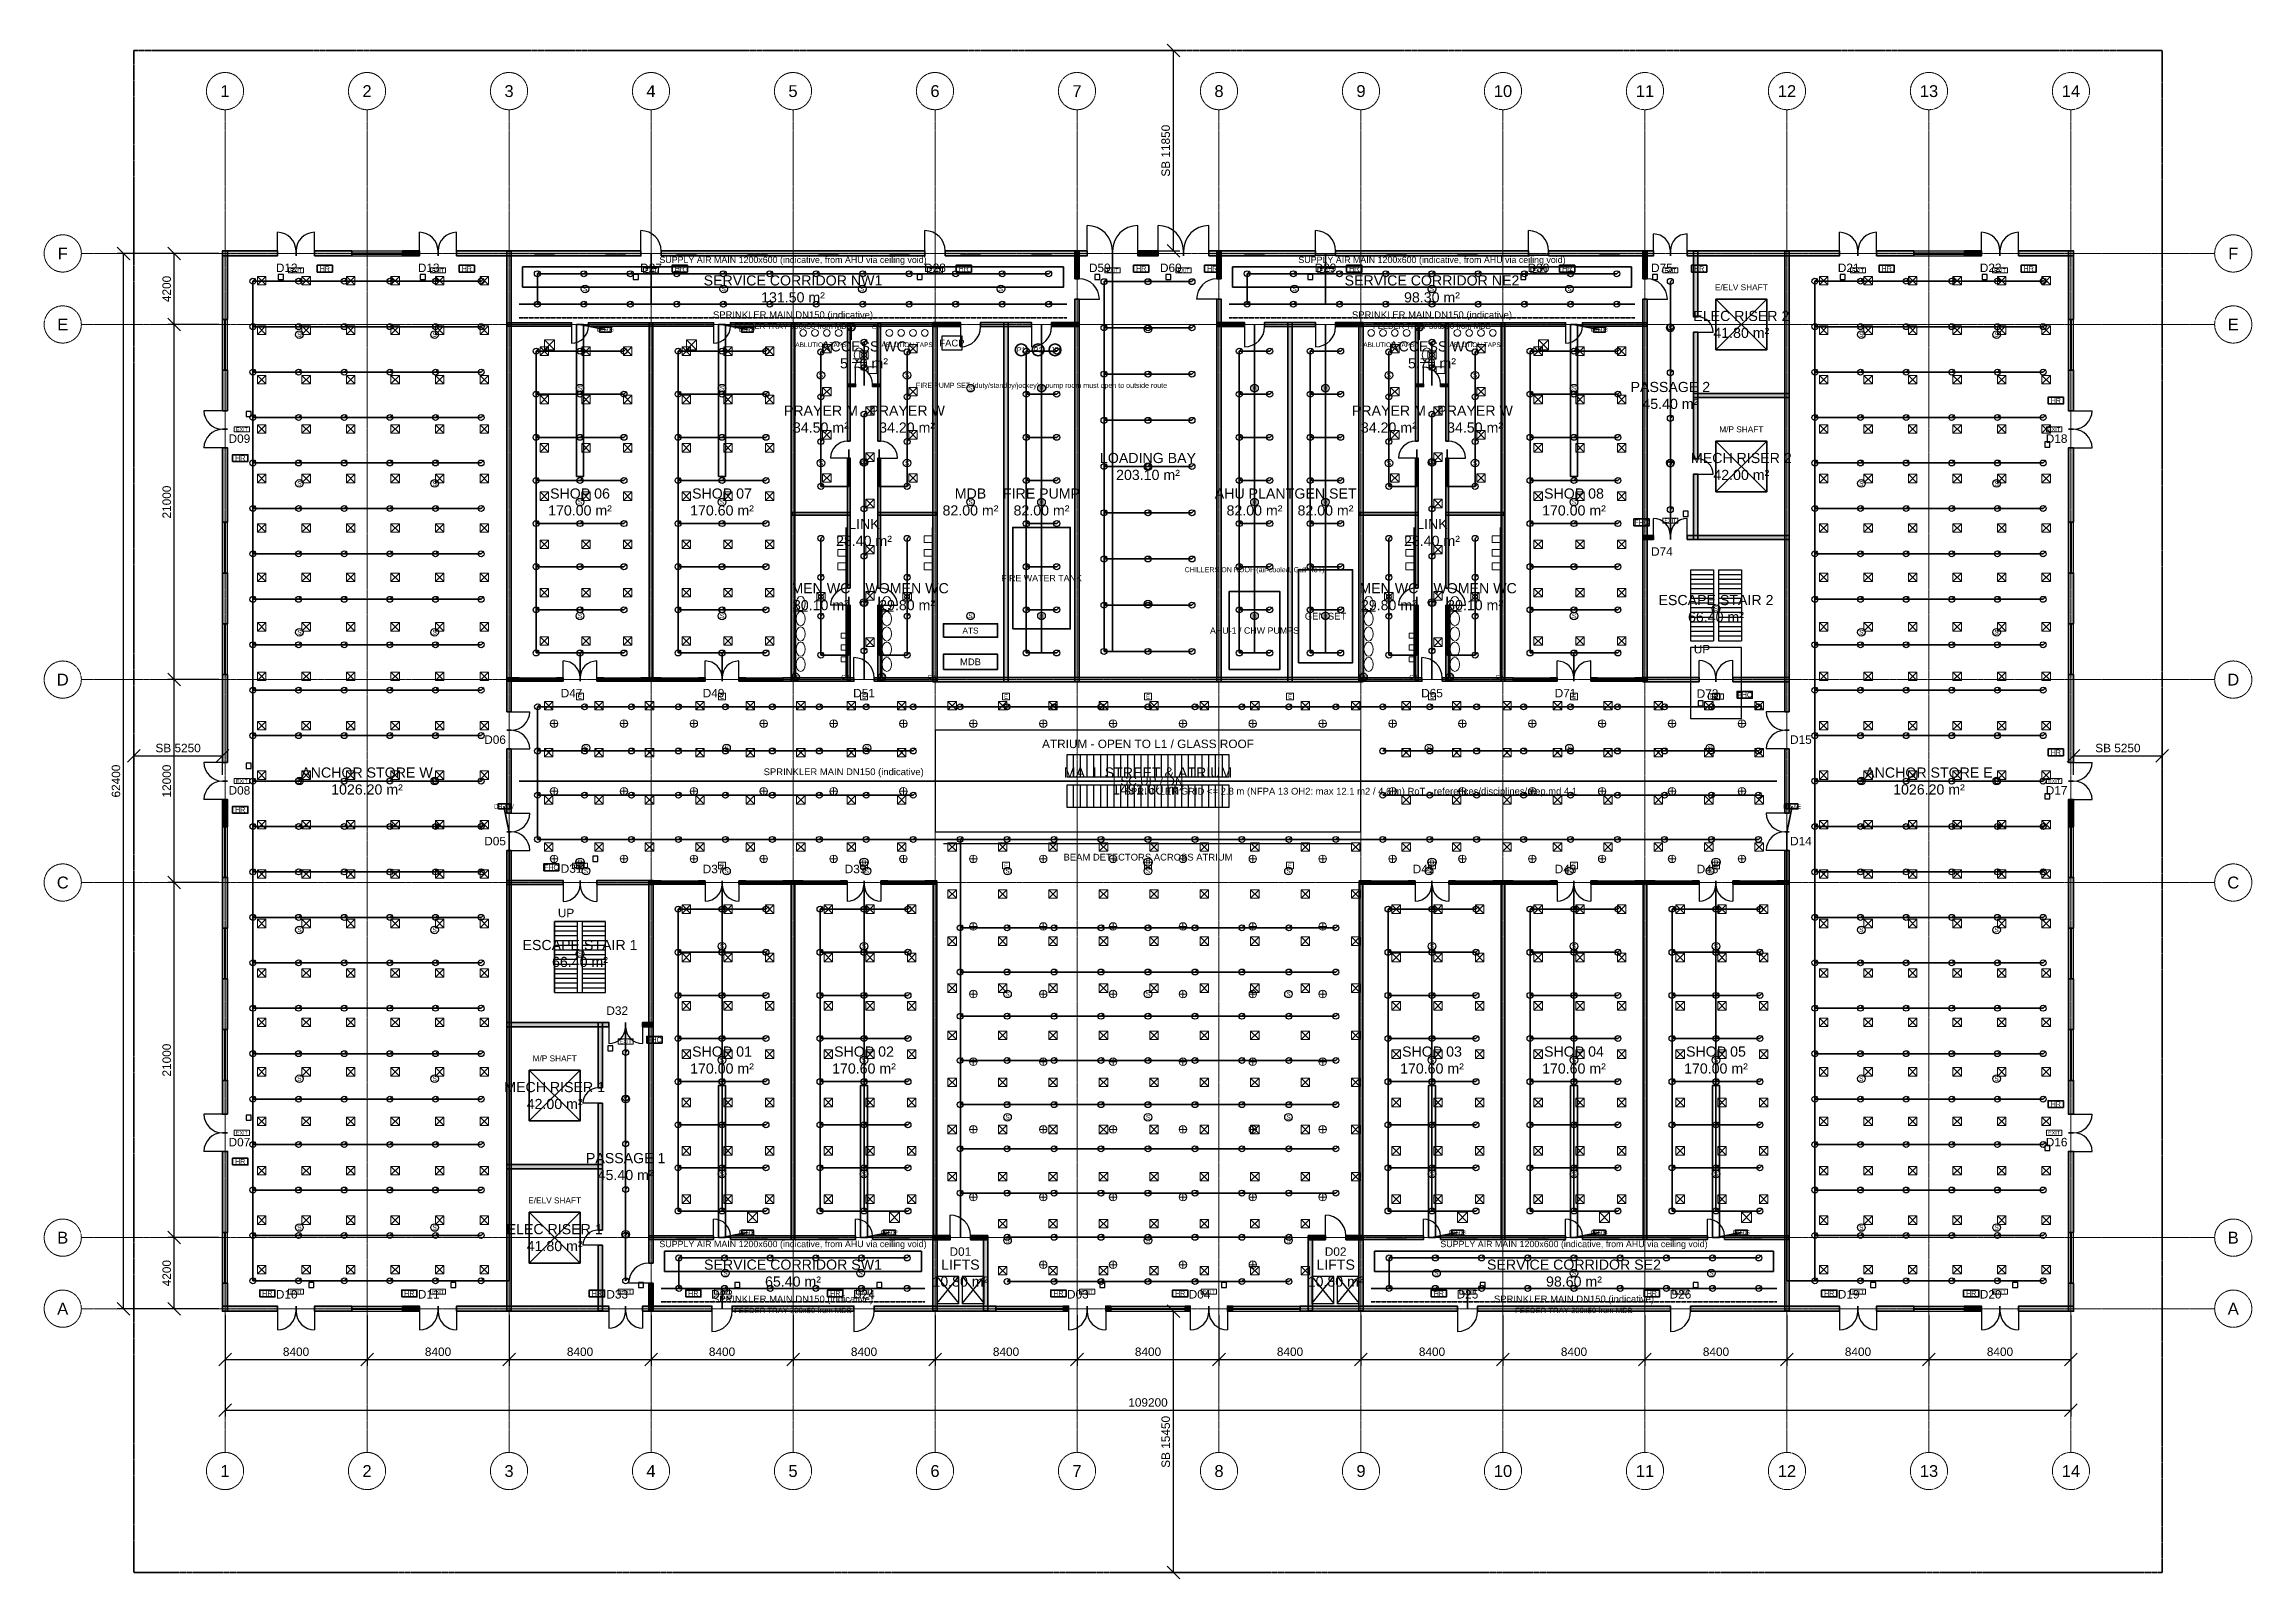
# Model space of a CAD drawing. Header units: millimetres. Extents: x -5300 to 125300, y -375 to 90375.
import ezdxf
from ezdxf.enums import TextEntityAlignment as Align

# ---------------------------------------------------------------- set-up
doc = ezdxf.new("R2010")
doc.units = ezdxf.units.MM
for name, pattern in [('CENTER', [5.08, 3.175, -0.635, 0.635, -0.635]), ('DASHED', [1.524, 1.27, -0.254]), ('PHANTOM', [6.35, 3.175, -0.635, 0.635, -0.635, 0.635, -0.635])]:
    doc.linetypes.add(name, pattern=pattern)
for name, color, linetype, lineweight in [('A-ANNO-DIMS', 1, 'Continuous', 18), ('A-ANNO-SYMB', 2, 'Continuous', 18), ('A-AREA-IDEN', 2, 'Continuous', 18), ('A-DOOR', 3, 'Continuous', 25), ('A-FLOR-EVTR', 251, 'Continuous', 25), ('A-FLOR-OTLN', 253, 'Continuous', 25), ('A-FLOR-STRS', 252, 'Continuous', 25), ('A-GLAZ', 5, 'Continuous', 25), ('A-GRID', 1, 'CENTER', 13), ('A-WALL', 7, 'Continuous', 50), ('A-WALL-PATT', 8, 'Continuous', 9), ('C-PROP-LINE', 1, 'PHANTOM', 35), ('E-ANNO-TEXT', 52, 'Continuous', 18), ('E-DB', 6, 'Continuous', 50), ('E-FALM', 230, 'Continuous', 25), ('E-LITE', 2, 'Continuous', 18), ('E-LITE-EMER', 40, 'Continuous', 18), ('E-TRAY', 210, 'DASHED', 35), ('FP-ANNO-TEXT', 14, 'Continuous', 18), ('FP-HOSE', 20, 'Continuous', 35), ('FP-SPRK-HEAD', 1, 'Continuous', 25), ('FP-SPRK-PIPE', 12, 'Continuous', 50), ('M-ANNO-TEXT', 150, 'Continuous', 18), ('M-HVAC-EQPT', 30, 'Continuous', 50), ('M-HVAC-RCG', 3, 'Continuous', 18), ('M-HVAC-SAD', 5, 'Continuous', 35), ('M-HVAC-SCD', 4, 'Continuous', 18), ('P-ANNO-TEXT', 94, 'Continuous', 18), ('P-DCW', 160, 'Continuous', 25), ('P-FIXT', 90, 'Continuous', 18), ('P-SANR', 34, 'Continuous', 35)]:
    doc.layers.add(name, color=color, linetype=linetype, lineweight=lineweight)
doc.styles.add('MY-ARIAL', font='arial.ttf')
doc.dimstyles.new('MY-100', dxfattribs={"dimscale": 250, "dimtxt": 2, "dimasz": 1.5, "dimexe": 1.5, "dimexo": 1.5, "dimgap": 0.8, "dimtad": 1, "dimdec": 0, "dimdsep": 46, "dimtxsty": 'MY-ARIAL', "dimtsz": 1.5, "dimcen": 2.5, "dimclrd": 256, "dimclre": 256, "dimclrt": 256, "dimazin": 3, "dimtfac": 1, "dimtmove": 0, "dimatfit": 3})

msp = doc.modelspace()

# ---------------------------------------------------------------- hatches: boundary and pattern name
at = {"layer": 'A-WALL-PATT'}
for points in [[(5250, 77850), (8500, 77850), (8500, 78150), (5250, 78150)], [(5550, 74100), (5550, 78150), (5250, 78150), (5250, 74100)], [(10700, 77850), (12900, 77850), (12900, 78150), (10700, 78150)], [(15900, 77850), (16900, 77850), (16900, 78150), (15900, 78150)], [(19100, 77850), (30000, 77850), (30000, 78150), (19100, 78150)], [(22325, 50900), (22325, 78125), (22075, 78125), (22075, 50900)], [(31200, 77850), (46800, 77850), (46800, 78150), (31200, 78150)], [(48000, 77850), (56400, 77850), (56400, 78150), (48000, 78150)], [(55925, 76500), (55925, 78125), (55675, 78125), (55675, 76500)], [(59400, 77850), (60600, 77850), (60600, 78150), (59400, 78150)], [(63600, 77850), (69900, 77850), (69900, 78150), (63600, 78150)], [(64325, 76500), (64325, 78125), (64075, 78125), (64075, 76500)], [(71100, 77850), (82500, 77850), (82500, 78150), (71100, 78150)], [(83700, 77850), (89900, 77850), (89900, 78150), (83700, 78150)], [(89525, 76500), (89525, 78125), (89275, 78125), (89275, 76500)], [(91900, 77850), (100900, 77850), (100900, 78150), (91900, 78150)], [(92525, 74250), (92525, 78125), (92275, 78125), (92275, 74250)], [(97925, 50900), (97925, 78125), (97675, 78125), (97675, 50900)], [(103100, 77850), (105300, 77850), (105300, 78150), (103100, 78150)], [(108300, 77850), (109300, 77850), (109300, 78150), (108300, 78150)], [(111500, 77850), (114750, 77850), (114750, 78150), (111500, 78150)], [(114750, 74100), (114750, 78150), (114450, 78150), (114450, 74100)], [(55925, 52675), (55925, 75300), (55675, 75300), (55675, 52675)], [(64325, 52675), (64325, 75300), (64075, 75300), (64075, 52675)], [(89525, 52675), (89525, 75300), (89275, 75300), (89275, 52675)], [(22100, 73700), (25900, 73700), (25900, 73900), (22100, 73900)], [(26900, 73700), (34300, 73700), (34300, 73900), (26900, 73900)], [(30700, 52700), (30700, 73900), (30500, 73900), (30500, 52700)], [(35300, 73700), (47500, 73700), (47500, 73900), (35300, 73900)], [(39100, 52700), (39100, 73900), (38900, 73900), (38900, 52700)], [(42375, 66900), (42375, 73875), (42225, 73875), (42225, 66900)], [(44175, 66900), (44175, 73875), (44025, 73875), (44025, 66900)], [(47275, 73675), (48900, 73675), (48900, 73925), (47275, 73925)], [(47525, 52675), (47525, 73925), (47275, 73925), (47275, 52675)], [(50100, 73675), (53100, 73675), (53100, 73925), (50100, 73925)], [(51725, 52675), (51725, 73925), (51475, 73925), (51475, 52675)], [(54300, 73675), (55925, 73675), (55925, 73925), (54300, 73925)], [(64075, 73675), (65700, 73675), (65700, 73925), (64075, 73925)], [(66900, 73675), (69900, 73675), (69900, 73925), (66900, 73925)], [(68525, 52675), (68525, 73925), (68275, 73925), (68275, 52675)], [(71100, 73675), (72725, 73675), (72725, 73925), (71100, 73925)], [(72725, 52675), (72725, 73925), (72475, 73925), (72475, 52675)], [(72500, 73700), (84700, 73700), (84700, 73900), (72500, 73900)], [(75975, 66900), (75975, 73875), (75825, 73875), (75825, 66900)], [(77775, 66900), (77775, 73875), (77625, 73875), (77625, 66900)], [(81100, 52700), (81100, 73900), (80900, 73900), (80900, 52700)], [(85700, 73700), (89500, 73700), (89500, 73900), (85700, 73900)], [(92525, 65850), (92525, 73350), (92275, 73350), (92275, 65850)], [(5550, 68700), (5550, 71100), (5250, 71100), (5250, 68700)], [(114750, 68700), (114750, 71100), (114450, 71100), (114450, 68700)], [(42225, 70125), (42700, 70125), (42700, 70275), (42225, 70275)], [(43700, 70125), (44175, 70125), (44175, 70275), (43700, 70275)], [(75825, 70125), (76300, 70125), (76300, 70275), (75825, 70275)], [(77300, 70125), (77775, 70125), (77775, 70275), (77300, 70275)], [(92275, 69475), (97925, 69475), (97925, 69725), (92275, 69725)], [(5550, 62100), (5550, 66500), (5250, 66500), (5250, 62100)], [(42375, 58200), (42375, 65900), (42225, 65900), (42225, 58200)], [(44175, 58200), (44175, 65900), (44025, 65900), (44025, 58200)], [(75975, 58200), (75975, 65900), (75825, 65900), (75825, 58200)], [(77775, 58200), (77775, 65900), (77625, 65900), (77625, 58200)], [(114750, 62100), (114750, 66500), (114450, 66500), (114450, 62100)], [(92525, 61075), (92525, 64950), (92275, 64950), (92275, 61075)], [(38925, 62525), (42375, 62525), (42375, 62675), (38925, 62675)], [(44025, 62525), (47475, 62525), (47475, 62675), (44025, 62675)], [(72525, 62525), (75975, 62525), (75975, 62675), (72525, 62675)], [(77625, 62525), (81075, 62525), (81075, 62675), (77625, 62675)], [(89275, 61075), (89900, 61075), (89900, 61325), (89275, 61325)], [(91900, 61075), (97925, 61075), (97925, 61325), (91900, 61325)], [(5550, 56100), (5550, 59100), (5250, 59100), (5250, 56100)], [(114750, 56100), (114750, 59100), (114450, 59100), (114450, 56100)], [(42375, 52725), (42375, 57200), (42225, 57200), (42225, 52725)], [(44175, 52725), (44175, 57200), (44025, 57200), (44025, 52725)], [(75975, 52725), (75975, 57200), (75825, 57200), (75825, 52725)], [(77775, 52725), (77775, 57200), (77625, 57200), (77625, 52725)], [(5550, 47900), (5550, 53100), (5250, 53100), (5250, 47900)], [(22100, 52700), (22800, 52700), (22800, 52900), (22100, 52900)], [(25000, 52700), (25400, 52700), (25400, 52900), (25000, 52900)], [(27400, 52700), (27800, 52700), (27800, 52900), (27400, 52900)], [(30000, 52700), (31200, 52700), (31200, 52900), (30000, 52900)], [(33400, 52700), (33800, 52700), (33800, 52900), (33400, 52900)], [(35800, 52700), (36200, 52700), (36200, 52900), (35800, 52900)], [(38400, 52700), (42600, 52700), (42600, 52900), (38400, 52900)], [(43800, 52700), (47500, 52700), (47500, 52900), (43800, 52900)], [(47275, 52675), (72725, 52675), (72725, 52925), (47275, 52925)], [(72500, 52700), (76200, 52700), (76200, 52900), (72500, 52900)], [(77400, 52700), (81600, 52700), (81600, 52900), (77400, 52900)], [(83800, 52700), (84200, 52700), (84200, 52900), (83800, 52900)], [(86200, 52700), (86600, 52700), (86600, 52900), (86200, 52900)], [(88800, 52700), (89500, 52700), (89500, 52900), (88800, 52900)], [(89275, 52675), (92600, 52675), (92600, 52925), (89275, 52925)], [(94600, 52675), (97925, 52675), (97925, 52925), (94600, 52925)], [(114750, 47900), (114750, 53100), (114450, 53100), (114450, 47900)], [(22325, 44900), (22325, 48700), (22075, 48700), (22075, 44900)], [(97925, 44900), (97925, 48700), (97675, 48700), (97675, 44900)], [(5550, 44100), (5550, 45700), (5250, 45700), (5250, 44100)], [(114750, 44100), (114750, 45700), (114450, 45700), (114450, 44100)], [(22325, 15475), (22325, 42700), (22075, 42700), (22075, 15475)], [(97925, 15475), (97925, 42700), (97675, 42700), (97675, 15475)], [(5550, 38100), (5550, 41100), (5250, 41100), (5250, 38100)], [(22075, 40675), (25400, 40675), (25400, 40925), (22075, 40925)], [(27400, 40675), (30725, 40675), (30725, 40925), (27400, 40925)], [(30725, 18300), (30725, 40925), (30475, 40925), (30475, 18300)], [(30500, 40700), (31200, 40700), (31200, 40900), (30500, 40900)], [(33400, 40700), (33800, 40700), (33800, 40900), (33400, 40900)], [(35800, 40700), (36200, 40700), (36200, 40900), (35800, 40900)], [(38400, 40700), (39600, 40700), (39600, 40900), (38400, 40900)], [(39100, 19700), (39100, 40900), (38900, 40900), (38900, 19700)], [(41800, 40700), (42200, 40700), (42200, 40900), (41800, 40900)], [(44200, 40700), (44600, 40700), (44600, 40900), (44200, 40900)], [(46800, 40700), (47500, 40700), (47500, 40900), (46800, 40900)], [(47500, 19700), (47500, 40900), (47300, 40900), (47300, 19700)], [(72500, 40700), (73200, 40700), (73200, 40900), (72500, 40900)], [(72700, 19700), (72700, 40900), (72500, 40900), (72500, 19700)], [(75400, 40700), (75800, 40700), (75800, 40900), (75400, 40900)], [(77800, 40700), (78200, 40700), (78200, 40900), (77800, 40900)], [(80400, 40700), (81600, 40700), (81600, 40900), (80400, 40900)], [(81100, 19700), (81100, 40900), (80900, 40900), (80900, 19700)], [(83800, 40700), (84200, 40700), (84200, 40900), (83800, 40900)], [(86200, 40700), (86600, 40700), (86600, 40900), (86200, 40900)], [(88800, 40700), (90000, 40700), (90000, 40900), (88800, 40900)], [(89500, 19700), (89500, 40900), (89300, 40900), (89300, 19700)], [(92200, 40700), (92600, 40700), (92600, 40900), (92200, 40900)], [(94600, 40700), (95000, 40700), (95000, 40900), (94600, 40900)], [(97200, 40700), (97900, 40700), (97900, 40900), (97200, 40900)], [(114750, 38100), (114750, 41100), (114450, 41100), (114450, 38100)], [(5550, 32100), (5550, 35100), (5250, 35100), (5250, 32100)], [(114750, 32100), (114750, 35100), (114450, 35100), (114450, 32100)], [(22075, 32275), (28100, 32275), (28100, 32525), (22075, 32525)], [(27725, 28650), (27725, 32525), (27475, 32525), (27475, 28650)], [(30100, 32275), (30725, 32275), (30725, 32525), (30100, 32525)], [(5550, 27100), (5550, 29100), (5250, 29100), (5250, 27100)], [(114750, 27100), (114750, 29100), (114450, 29100), (114450, 27100)], [(27725, 20250), (27725, 27750), (27475, 27750), (27475, 20250)], [(5550, 20100), (5550, 24900), (5250, 24900), (5250, 20100)], [(114750, 20100), (114750, 24900), (114450, 24900), (114450, 20100)], [(22075, 23875), (27725, 23875), (27725, 24125), (22075, 24125)], [(30500, 19700), (34300, 19700), (34300, 19900), (30500, 19900)], [(35300, 19700), (42700, 19700), (42700, 19900), (35300, 19900)], [(43700, 19700), (47500, 19700), (47500, 19900), (43700, 19900)], [(47275, 19675), (48300, 19675), (48300, 19925), (47275, 19925)], [(47525, 15475), (47525, 19925), (47275, 19925), (47275, 15475)], [(49500, 19675), (50525, 19675), (50525, 19925), (49500, 19925)], [(50525, 15475), (50525, 19925), (50275, 19925), (50275, 15475)], [(69475, 19675), (70500, 19675), (70500, 19925), (69475, 19925)], [(69725, 15475), (69725, 19925), (69475, 19925), (69475, 15475)], [(71700, 19675), (72725, 19675), (72725, 19925), (71700, 19925)], [(72725, 15475), (72725, 19925), (72475, 19925), (72475, 15475)], [(72500, 19700), (76300, 19700), (76300, 19900), (72500, 19900)], [(77300, 19700), (84700, 19700), (84700, 19900), (77300, 19900)], [(85700, 19700), (93100, 19700), (93100, 19900), (85700, 19900)], [(94100, 19700), (97900, 19700), (97900, 19900), (94100, 19900)], [(27725, 15475), (27725, 19350), (27475, 19350), (27475, 15475)], [(5550, 15450), (5550, 17100), (5250, 17100), (5250, 15450)], [(30725, 15475), (30725, 17100), (30475, 17100), (30475, 15475)], [(114750, 15450), (114750, 17100), (114450, 17100), (114450, 15450)], [(5250, 15450), (8500, 15450), (8500, 15750), (5250, 15750)], [(10700, 15450), (12900, 15450), (12900, 15750), (10700, 15750)], [(15900, 15450), (16900, 15450), (16900, 15750), (15900, 15750)], [(19100, 15450), (28100, 15450), (28100, 15750), (19100, 15750)], [(30100, 15450), (34200, 15450), (34200, 15750), (30100, 15750)], [(35400, 15450), (42600, 15450), (42600, 15750), (35400, 15750)], [(43800, 15450), (51000, 15450), (51000, 15750), (43800, 15750)], [(55000, 15450), (55300, 15450), (55300, 15750), (55000, 15750)], [(57500, 15450), (57800, 15450), (57800, 15750), (57500, 15750)], [(62200, 15450), (62500, 15450), (62500, 15750), (62200, 15750)], [(64700, 15450), (65000, 15450), (65000, 15750), (64700, 15750)], [(69000, 15450), (78300, 15450), (78300, 15750), (69000, 15750)], [(79500, 15450), (90900, 15450), (90900, 15750), (79500, 15750)], [(92100, 15450), (100900, 15450), (100900, 15750), (92100, 15750)], [(103100, 15450), (105300, 15450), (105300, 15750), (103100, 15750)], [(108300, 15450), (109300, 15450), (109300, 15750), (108300, 15750)], [(111500, 15450), (114750, 15450), (114750, 15750), (111500, 15750)]]:
    msp.add_hatch(color=256, dxfattribs=at).paths.add_polyline_path(points)

# ---------------------------------------------------------------- linework, layer by layer
at = {"layer": 'A-DOOR'}
for p, q in [((8500, 78150), (8500, 79250)), ((10700, 78150), (10700, 79250)), ((16900, 78150), (16900, 79250)), ((19100, 78150), (19100, 79250)), ((30000, 78150), (30000, 79350)), ((46800, 78150), (46800, 79350)), ((56400, 78150), (56400, 79650)), ((59400, 78150), (59400, 79650)), ((60600, 78150), (60600, 79650)), ((63600, 78150), (63600, 79650)), ((69900, 78150), (69900, 79350)), ((82500, 78150), (82500, 79350)), ((89900, 78150), (89900, 79150)), ((91900, 78150), (91900, 79150)), ((100900, 78150), (100900, 79250)), ((103100, 78150), (103100, 79250)), ((109300, 78150), (109300, 79250)), ((111500, 78150), (111500, 79250)), ((55925, 75300), (57125, 75300)), ((64075, 75300), (62875, 75300)), ((89525, 75300), (90725, 75300)), ((25900, 73700), (25900, 72700)), ((34300, 73700), (34300, 72700)), ((48900, 73675), (48900, 72475)), ((53100, 73675), (53100, 72475)), ((65700, 73675), (65700, 72475)), ((69900, 73675), (69900, 72475)), ((84700, 73700), (84700, 72700)), ((92525, 73350), (93425, 73350)), ((42700, 70275), (42700, 71275)), ((76300, 70275), (76300, 71275)), ((5250, 68700), (4150, 68700)), ((114750, 68700), (115850, 68700)), ((5250, 66500), (4150, 66500)), ((42225, 65900), (41225, 65900)), ((44175, 65900), (45175, 65900)), ((75825, 65900), (74825, 65900)), ((77775, 65900), (78775, 65900)), ((114750, 66500), (115850, 66500)), ((92525, 64950), (93425, 64950)), ((89900, 61325), (89900, 62325)), ((91900, 61325), (91900, 62325)), ((42225, 57200), (41225, 57200)), ((44175, 57200), (45175, 57200)), ((75825, 57200), (74825, 57200)), ((77775, 57200), (78775, 57200)), ((25400, 52900), (25400, 53900)), ((27400, 52900), (27400, 53900)), ((33800, 52900), (33800, 53900)), ((35800, 52900), (35800, 53900)), ((42600, 52900), (42600, 54100)), ((76200, 52900), (76200, 54100)), ((84200, 52900), (84200, 53900)), ((86200, 52900), (86200, 53900)), ((92600, 52925), (92600, 53925)), ((94600, 52925), (94600, 53925)), ((22325, 50900), (23425, 50900)), ((97675, 50900), (96575, 50900)), ((22325, 48700), (23425, 48700)), ((97675, 48700), (96575, 48700)), ((5250, 47900), (4150, 47900)), ((114750, 47900), (115850, 47900)), ((5250, 45700), (4150, 45700)), ((22325, 44900), (23425, 44900)), ((97675, 44900), (96575, 44900)), ((114750, 45700), (115850, 45700)), ((22325, 42700), (23425, 42700)), ((97675, 42700), (96575, 42700)), ((25400, 40675), (25400, 39675)), ((27400, 40675), (27400, 39675)), ((33800, 40700), (33800, 39700)), ((35800, 40700), (35800, 39700)), ((42200, 40700), (42200, 39700)), ((44200, 40700), (44200, 39700)), ((75800, 40700), (75800, 39700)), ((77800, 40700), (77800, 39700)), ((84200, 40700), (84200, 39700)), ((86200, 40700), (86200, 39700)), ((92600, 40700), (92600, 39700)), ((94600, 40700), (94600, 39700)), ((28100, 32275), (28100, 31275)), ((30100, 32275), (30100, 31275)), ((27475, 27750), (26575, 27750)), ((5250, 27100), (4150, 27100)), ((114750, 27100), (115850, 27100)), ((5250, 24900), (4150, 24900)), ((114750, 24900), (115850, 24900)), ((34300, 19900), (34300, 20900)), ((42700, 19900), (42700, 20900)), ((48300, 19925), (48300, 21125)), ((70500, 19925), (70500, 21125)), ((76300, 19900), (76300, 20900)), ((84700, 19900), (84700, 20900)), ((93100, 19900), (93100, 20900)), ((27475, 19350), (26575, 19350)), ((30475, 17100), (29275, 17100)), ((8500, 15450), (8500, 14350)), ((10700, 15450), (10700, 14350)), ((16900, 15450), (16900, 14350)), ((19100, 15450), (19100, 14350)), ((28100, 15450), (28100, 14450)), ((30100, 15450), (30100, 14450)), ((34200, 15450), (34200, 14250)), ((42600, 15450), (42600, 14250)), ((55300, 15450), (55300, 14350)), ((57500, 15450), (57500, 14350)), ((62500, 15450), (62500, 14350)), ((64700, 15450), (64700, 14350)), ((78300, 15450), (78300, 14250)), ((90900, 15450), (90900, 14250)), ((100900, 15450), (100900, 14350)), ((103100, 15450), (103100, 14350)), ((109300, 15450), (109300, 14350)), ((111500, 15450), (111500, 14350))]:
    msp.add_line(p, q, dxfattribs=at)
for centre, radius, start, end in [((8500, 78150), 1100, 0, 90), ((10700, 78150), 1100, 90, 180), ((16900, 78150), 1100, 0, 90), ((19100, 78150), 1100, 90, 180), ((30000, 78150), 1200, 0, 90), ((46800, 78150), 1200, 0, 90), ((56400, 78150), 1500, 0, 90), ((59400, 78150), 1500, 90, 180), ((60600, 78150), 1500, 0, 90), ((63600, 78150), 1500, 90, 180), ((69900, 78150), 1200, 0, 90), ((82500, 78150), 1200, 0, 90), ((89900, 78150), 1000, 0, 90), ((91900, 78150), 1000, 90, 180), ((100900, 78150), 1100, 0, 90), ((103100, 78150), 1100, 90, 180), ((109300, 78150), 1100, 0, 90), ((111500, 78150), 1100, 90, 180), ((55925, 75300), 1200, 0, 90), ((64075, 75300), 1200, 90, 180), ((89525, 75300), 1200, 0, 90), ((25900, 73700), 1000, -90, 0), ((34300, 73700), 1000, -90, 0), ((48900, 73675), 1200, -90, 0), ((53100, 73675), 1200, -90, 0), ((65700, 73675), 1200, -90, 0), ((69900, 73675), 1200, -90, 0), ((84700, 73700), 1000, -90, 0), ((92525, 73350), 900, 0, 90), ((42700, 70275), 1000, 0, 90), ((76300, 70275), 1000, 0, 90), ((5250, 68700), 1100, 180, -90), ((114750, 68700), 1100, -90, 0), ((5250, 66500), 1100, 90, 180), ((42225, 65900), 1000, 90, 180), ((44175, 65900), 1000, 0, 90), ((75825, 65900), 1000, 90, 180), ((77775, 65900), 1000, 0, 90), ((114750, 66500), 1100, 0, 90), ((92525, 64950), 900, 0, 90), ((89900, 61325), 1000, 0, 90), ((91900, 61325), 1000, 90, 180), ((42225, 57200), 1000, 90, 180), ((44175, 57200), 1000, 0, 90), ((75825, 57200), 1000, 90, 180), ((77775, 57200), 1000, 0, 90), ((25400, 52900), 1000, 0, 90), ((27400, 52900), 1000, 90, 180), ((33800, 52900), 1000, 0, 90), ((35800, 52900), 1000, 90, 180), ((42600, 52900), 1200, 0, 90), ((76200, 52900), 1200, 0, 90), ((84200, 52900), 1000, 0, 90), ((86200, 52900), 1000, 90, 180), ((92600, 52925), 1000, 0, 90), ((94600, 52925), 1000, 90, 180), ((22325, 50900), 1100, -90, 0), ((22325, 48700), 1100, 0, 90), ((97675, 50900), 1100, 180, -90), ((97675, 48700), 1100, 90, 180), ((5250, 47900), 1100, 180, -90), ((114750, 47900), 1100, -90, 0), ((5250, 45700), 1100, 90, 180), ((114750, 45700), 1100, 0, 90), ((22325, 44900), 1100, -90, 0), ((97675, 44900), 1100, 180, -90), ((22325, 42700), 1100, 0, 90), ((97675, 42700), 1100, 90, 180), ((25400, 40675), 1000, -90, 0), ((27400, 40675), 1000, 180, -90), ((33800, 40700), 1000, -90, 0), ((35800, 40700), 1000, 180, -90), ((42200, 40700), 1000, -90, 0), ((44200, 40700), 1000, 180, -90), ((75800, 40700), 1000, -90, 0), ((77800, 40700), 1000, 180, -90), ((84200, 40700), 1000, -90, 0), ((86200, 40700), 1000, 180, -90), ((92600, 40700), 1000, -90, 0), ((94600, 40700), 1000, 180, -90), ((28100, 32275), 1000, -90, 0), ((30100, 32275), 1000, 180, -90), ((27475, 27750), 900, 90, 180), ((5250, 27100), 1100, 180, -90), ((114750, 27100), 1100, -90, 0), ((5250, 24900), 1100, 90, 180), ((114750, 24900), 1100, 0, 90), ((34300, 19900), 1000, 0, 90), ((42700, 19900), 1000, 0, 90), ((48300, 19925), 1200, 0, 90), ((70500, 19925), 1200, 0, 90), ((76300, 19900), 1000, 0, 90), ((84700, 19900), 1000, 0, 90), ((93100, 19900), 1000, 0, 90), ((27475, 19350), 900, 90, 180), ((30475, 17100), 1200, 90, 180), ((8500, 15450), 1100, -90, 0), ((10700, 15450), 1100, 180, -90), ((16900, 15450), 1100, -90, 0), ((19100, 15450), 1100, 180, -90), ((28100, 15450), 1000, -90, 0), ((30100, 15450), 1000, 180, -90), ((34200, 15450), 1200, -90, 0), ((42600, 15450), 1200, -90, 0), ((55300, 15450), 1100, -90, 0), ((57500, 15450), 1100, 180, -90), ((62500, 15450), 1100, -90, 0), ((64700, 15450), 1100, 180, -90), ((78300, 15450), 1200, -90, 0), ((90900, 15450), 1200, -90, 0), ((100900, 15450), 1100, -90, 0), ((103100, 15450), 1100, 180, -90), ((109300, 15450), 1100, -90, 0), ((111500, 15450), 1100, 180, -90)]:
    msp.add_arc(centre, radius, start, end, dxfattribs=at)
at = {"layer": 'A-FLOR-EVTR'}
for p, q in [((55600, 47050), (55600, 48350)), ((56000, 47050), (56000, 48350)), ((56400, 47050), (56400, 48350)), ((56800, 47050), (56800, 48350)), ((57200, 47050), (57200, 48350)), ((57600, 47050), (57600, 48350)), ((58000, 47050), (58000, 48350)), ((58400, 47050), (58400, 48350)), ((58800, 47050), (58800, 48350)), ((59200, 47050), (59200, 48350)), ((59600, 47050), (59600, 48350)), ((60000, 47050), (60000, 48350)), ((60400, 47050), (60400, 48350)), ((60800, 47050), (60800, 48350)), ((61200, 47050), (61200, 48350)), ((61600, 47050), (61600, 48350)), ((62000, 47050), (62000, 48350)), ((62400, 47050), (62400, 48350)), ((62800, 47050), (62800, 48350)), ((63200, 47050), (63200, 48350)), ((63600, 47050), (63600, 48350)), ((64000, 47050), (64000, 48350)), ((64400, 47050), (64400, 48350)), ((55600, 45250), (55600, 46550)), ((56000, 45250), (56000, 46550)), ((56400, 45250), (56400, 46550)), ((56800, 45250), (56800, 46550)), ((57200, 45250), (57200, 46550)), ((57600, 45250), (57600, 46550)), ((58000, 45250), (58000, 46550)), ((58400, 45250), (58400, 46550)), ((58800, 45250), (58800, 46550)), ((59200, 45250), (59200, 46550)), ((59600, 45250), (59600, 46550)), ((60000, 45250), (60000, 46550)), ((60400, 45250), (60400, 46550)), ((60800, 45250), (60800, 46550)), ((61200, 45250), (61200, 46550)), ((61600, 45250), (61600, 46550)), ((62000, 45250), (62000, 46550)), ((62400, 45250), (62400, 46550)), ((62800, 45250), (62800, 46550)), ((63200, 45250), (63200, 46550)), ((63600, 45250), (63600, 46550)), ((64000, 45250), (64000, 46550)), ((64400, 45250), (64400, 46550)), ((47500, 15900), (48800, 17500)), ((47500, 17500), (48800, 15900)), ((49000, 15900), (50300, 17500)), ((49000, 17500), (50300, 15900)), ((69700, 15900), (71000, 17500)), ((69700, 17500), (71000, 15900)), ((71200, 15900), (72500, 17500)), ((71200, 17500), (72500, 15900))]:
    msp.add_line(p, q, dxfattribs=at)
for points in [[(55200, 47050), (64800, 47050), (64800, 48350), (55200, 48350)], [(55200, 45250), (64800, 45250), (64800, 46550), (55200, 46550)], [(47500, 15900), (48800, 15900), (48800, 17500), (47500, 17500)], [(49000, 15900), (50300, 15900), (50300, 17500), (49000, 17500)], [(69700, 15900), (71000, 15900), (71000, 17500), (69700, 17500)], [(71200, 15900), (72500, 15900), (72500, 17500), (71200, 17500)]]:
    msp.add_lwpolyline(points, close=True, dxfattribs=at)
at = {"layer": 'A-FLOR-OTLN'}
msp.add_lwpolyline([(47400, 43800), (72600, 43800), (72600, 49800), (47400, 49800)], close=True, dxfattribs=at)
at = {"layer": 'A-FLOR-STRS'}
for p, q in [((92100, 59300), (93450, 59300)), ((92100, 59300), (92100, 55100)), ((92100, 59020), (93450, 59020)), ((93450, 59300), (93450, 55100)), ((93750, 59300), (95100, 59300)), ((93750, 59300), (93750, 55100)), ((93750, 59020), (95100, 59020)), ((95100, 59300), (95100, 55100)), ((92100, 58740), (93450, 58740)), ((92100, 58460), (93450, 58460)), ((92100, 58180), (93450, 58180)), ((92100, 57900), (93450, 57900)), ((92100, 57620), (93450, 57620)), ((93750, 58740), (95100, 58740)), ((93750, 58460), (95100, 58460)), ((93750, 58180), (95100, 58180)), ((93750, 57900), (95100, 57900)), ((93750, 57620), (95100, 57620)), ((92100, 57340), (93450, 57340)), ((92100, 57060), (93450, 57060)), ((92100, 56780), (93450, 56780)), ((92100, 56500), (93450, 56500)), ((92100, 56220), (93450, 56220)), ((93750, 57340), (95100, 57340)), ((93750, 57060), (95100, 57060)), ((93750, 56780), (95100, 56780)), ((93750, 56500), (95100, 56500)), ((93750, 56220), (95100, 56220)), ((92100, 55940), (93450, 55940)), ((92100, 55660), (93450, 55660)), ((92100, 55380), (93450, 55380)), ((92100, 55100), (93450, 55100)), ((93750, 55940), (95100, 55940)), ((93750, 55660), (95100, 55660)), ((93750, 55380), (95100, 55380)), ((93750, 55100), (95100, 55100)), ((24900, 38500), (26250, 38500)), ((24900, 34300), (24900, 38500)), ((24900, 38220), (26250, 38220)), ((24900, 37940), (26250, 37940)), ((26250, 34300), (26250, 38500)), ((26550, 38500), (27900, 38500)), ((26550, 34300), (26550, 38500)), ((26550, 38220), (27900, 38220)), ((26550, 37940), (27900, 37940)), ((27900, 34300), (27900, 38500)), ((24900, 37660), (26250, 37660)), ((24900, 37380), (26250, 37380)), ((24900, 37100), (26250, 37100)), ((24900, 36820), (26250, 36820)), ((26550, 37660), (27900, 37660)), ((26550, 37380), (27900, 37380)), ((26550, 37100), (27900, 37100)), ((26550, 36820), (27900, 36820)), ((24900, 36540), (26250, 36540)), ((24900, 36260), (26250, 36260)), ((24900, 35980), (26250, 35980)), ((24900, 35700), (26250, 35700)), ((24900, 35420), (26250, 35420)), ((26550, 36540), (27900, 36540)), ((26550, 36260), (27900, 36260)), ((26550, 35980), (27900, 35980)), ((26550, 35700), (27900, 35700)), ((26550, 35420), (27900, 35420)), ((24900, 35140), (26250, 35140)), ((24900, 34860), (26250, 34860)), ((24900, 34580), (26250, 34580)), ((24900, 34300), (26250, 34300)), ((26550, 35140), (27900, 35140)), ((26550, 34860), (27900, 34860)), ((26550, 34580), (27900, 34580)), ((26550, 34300), (27900, 34300))]:
    msp.add_line(p, q, dxfattribs=at)
for points in [[(92100, 50500), (95100, 50500), (95100, 54700), (92100, 54700)], [(24900, 34300), (27900, 34300), (27900, 38500), (24900, 38500)]]:
    msp.add_lwpolyline(points, close=True, dxfattribs=at)
at = {"layer": 'A-GLAZ'}
for p, q in [((12900, 78150), (15900, 78150)), ((12900, 78037.5), (15900, 78037.5)), ((12900, 77962.5), (15900, 77962.5)), ((12900, 77850), (15900, 77850)), ((105300, 78150), (108300, 78150)), ((105300, 78037.5), (108300, 78037.5)), ((105300, 77962.5), (108300, 77962.5)), ((105300, 77850), (108300, 77850)), ((5250, 71100), (5250, 74100)), ((5362.5, 71100), (5362.5, 74100)), ((5437.5, 71100), (5437.5, 74100)), ((5550, 71100), (5550, 74100)), ((114450, 71100), (114450, 74100)), ((114562.5, 71100), (114562.5, 74100)), ((114637.5, 71100), (114637.5, 74100)), ((114750, 71100), (114750, 74100)), ((5250, 59100), (5250, 62100)), ((5362.5, 59100), (5362.5, 62100)), ((5437.5, 59100), (5437.5, 62100)), ((5550, 59100), (5550, 62100)), ((114450, 59100), (114450, 62100)), ((114562.5, 59100), (114562.5, 62100)), ((114637.5, 59100), (114637.5, 62100)), ((114750, 59100), (114750, 62100)), ((5250, 53100), (5250, 56100)), ((5362.5, 53100), (5362.5, 56100)), ((5437.5, 53100), (5437.5, 56100)), ((5550, 53100), (5550, 56100)), ((114450, 53100), (114450, 56100)), ((114562.5, 53100), (114562.5, 56100)), ((114637.5, 53100), (114637.5, 56100)), ((114750, 53100), (114750, 56100)), ((22800, 52900), (25000, 52900)), ((22800, 52825), (25000, 52825)), ((22800, 52775), (25000, 52775)), ((22800, 52700), (25000, 52700)), ((27800, 52900), (30000, 52900)), ((27800, 52825), (30000, 52825)), ((27800, 52775), (30000, 52775)), ((27800, 52700), (30000, 52700)), ((31200, 52900), (33400, 52900)), ((31200, 52825), (33400, 52825)), ((31200, 52775), (33400, 52775)), ((31200, 52700), (33400, 52700)), ((36200, 52900), (38400, 52900)), ((36200, 52825), (38400, 52825)), ((36200, 52775), (38400, 52775)), ((36200, 52700), (38400, 52700)), ((81600, 52900), (83800, 52900)), ((81600, 52825), (83800, 52825)), ((81600, 52775), (83800, 52775)), ((81600, 52700), (83800, 52700)), ((86600, 52900), (88800, 52900)), ((86600, 52825), (88800, 52825)), ((86600, 52775), (88800, 52775)), ((86600, 52700), (88800, 52700)), ((5250, 41100), (5250, 44100)), ((5362.5, 41100), (5362.5, 44100)), ((5437.5, 41100), (5437.5, 44100)), ((5550, 41100), (5550, 44100)), ((114450, 41100), (114450, 44100)), ((114562.5, 41100), (114562.5, 44100)), ((114637.5, 41100), (114637.5, 44100)), ((114750, 41100), (114750, 44100)), ((31200, 40900), (33400, 40900)), ((31200, 40825), (33400, 40825)), ((31200, 40775), (33400, 40775)), ((31200, 40700), (33400, 40700)), ((36200, 40900), (38400, 40900)), ((36200, 40825), (38400, 40825)), ((36200, 40775), (38400, 40775)), ((36200, 40700), (38400, 40700)), ((39600, 40900), (41800, 40900)), ((39600, 40825), (41800, 40825)), ((39600, 40775), (41800, 40775)), ((39600, 40700), (41800, 40700)), ((44600, 40900), (46800, 40900)), ((44600, 40825), (46800, 40825)), ((44600, 40775), (46800, 40775)), ((44600, 40700), (46800, 40700)), ((73200, 40900), (75400, 40900)), ((73200, 40825), (75400, 40825)), ((73200, 40775), (75400, 40775)), ((73200, 40700), (75400, 40700)), ((78200, 40900), (80400, 40900)), ((78200, 40825), (80400, 40825)), ((78200, 40775), (80400, 40775)), ((78200, 40700), (80400, 40700)), ((81600, 40900), (83800, 40900)), ((81600, 40825), (83800, 40825)), ((81600, 40775), (83800, 40775)), ((81600, 40700), (83800, 40700)), ((86600, 40900), (88800, 40900)), ((86600, 40825), (88800, 40825)), ((86600, 40775), (88800, 40775)), ((86600, 40700), (88800, 40700)), ((90000, 40900), (92200, 40900)), ((90000, 40825), (92200, 40825)), ((90000, 40775), (92200, 40775)), ((90000, 40700), (92200, 40700)), ((95000, 40900), (97200, 40900)), ((95000, 40825), (97200, 40825)), ((95000, 40775), (97200, 40775)), ((95000, 40700), (97200, 40700)), ((5250, 35100), (5250, 38100)), ((5362.5, 35100), (5362.5, 38100)), ((5437.5, 35100), (5437.5, 38100)), ((5550, 35100), (5550, 38100)), ((114450, 35100), (114450, 38100)), ((114562.5, 35100), (114562.5, 38100)), ((114637.5, 35100), (114637.5, 38100)), ((114750, 35100), (114750, 38100)), ((5250, 29100), (5250, 32100)), ((5362.5, 29100), (5362.5, 32100)), ((5437.5, 29100), (5437.5, 32100)), ((5550, 29100), (5550, 32100)), ((114450, 29100), (114450, 32100)), ((114562.5, 29100), (114562.5, 32100)), ((114637.5, 29100), (114637.5, 32100)), ((114750, 29100), (114750, 32100)), ((5250, 17100), (5250, 20100)), ((5362.5, 17100), (5362.5, 20100)), ((5437.5, 17100), (5437.5, 20100)), ((5550, 17100), (5550, 20100)), ((114450, 17100), (114450, 20100)), ((114562.5, 17100), (114562.5, 20100)), ((114637.5, 17100), (114637.5, 20100)), ((114750, 17100), (114750, 20100)), ((12900, 15750), (15900, 15750)), ((51000, 15750), (55000, 15750)), ((57800, 15750), (62200, 15750)), ((65000, 15750), (69000, 15750)), ((105300, 15750), (108300, 15750)), ((12900, 15637.5), (15900, 15637.5)), ((12900, 15562.5), (15900, 15562.5)), ((12900, 15450), (15900, 15450)), ((51000, 15637.5), (55000, 15637.5)), ((51000, 15562.5), (55000, 15562.5)), ((51000, 15450), (55000, 15450)), ((57800, 15637.5), (62200, 15637.5)), ((57800, 15562.5), (62200, 15562.5)), ((57800, 15450), (62200, 15450)), ((65000, 15637.5), (69000, 15637.5)), ((65000, 15562.5), (69000, 15562.5)), ((65000, 15450), (69000, 15450)), ((105300, 15637.5), (108300, 15637.5)), ((105300, 15562.5), (108300, 15562.5)), ((105300, 15450), (108300, 15450))]:
    msp.add_line(p, q, dxfattribs=at)
at = {"layer": 'A-GRID'}
for p, q in [((5400, 7100), (5400, 86500)), ((13800, 7100), (13800, 86500)), ((22200, 7100), (22200, 86500)), ((30600, 7100), (30600, 86500)), ((39000, 7100), (39000, 86500)), ((47400, 7100), (47400, 86500)), ((55800, 7100), (55800, 86500)), ((64200, 7100), (64200, 86500)), ((72600, 7100), (72600, 86500)), ((81000, 7100), (81000, 86500)), ((89400, 7100), (89400, 86500)), ((97800, 7100), (97800, 86500)), ((106200, 7100), (106200, 86500)), ((114600, 7100), (114600, 86500)), ((-3100, 78000), (123100, 78000)), ((-3100, 73800), (123100, 73800)), ((-3100, 52800), (123100, 52800)), ((-3100, 40800), (123100, 40800)), ((-3100, 19800), (123100, 19800)), ((-3100, 15600), (123100, 15600))]:
    msp.add_line(p, q, dxfattribs=at)
for centre in [(5400, 87600), (13800, 87600), (22200, 87600), (30600, 87600), (39000, 87600), (47400, 87600), (55800, 87600), (64200, 87600), (72600, 87600), (81000, 87600), (89400, 87600), (97800, 87600), (106200, 87600), (114600, 87600), (-4200, 78000), (124200, 78000), (-4200, 73800), (124200, 73800), (-4200, 52800), (124200, 52800), (-4200, 40800), (124200, 40800), (-4200, 19800), (124200, 19800), (-4200, 15600), (124200, 15600), (5400, 6000), (13800, 6000), (22200, 6000), (30600, 6000), (39000, 6000), (47400, 6000), (55800, 6000), (64200, 6000), (72600, 6000), (81000, 6000), (89400, 6000), (97800, 6000), (106200, 6000), (114600, 6000)]:
    msp.add_circle(centre, 1100, dxfattribs=at)
at = {"layer": 'A-WALL'}
for p, q in [((8500, 77850), (8500, 78150)), ((9600, 77850), (9600, 78150)), ((9600, 77850), (9600, 78150)), ((10700, 77850), (10700, 78150)), ((12900, 77850), (12900, 78150)), ((15900, 77850), (15900, 78150)), ((16900, 77850), (16900, 78150)), ((18000, 77850), (18000, 78150)), ((18000, 77850), (18000, 78150)), ((19100, 77850), (19100, 78150)), ((30000, 77850), (30000, 78150)), ((31200, 77850), (31200, 78150)), ((46800, 77850), (46800, 78150)), ((48000, 77850), (48000, 78150)), ((56400, 77850), (56400, 78150)), ((57900, 77850), (57900, 78150)), ((57900, 77850), (57900, 78150)), ((59400, 77850), (59400, 78150)), ((60600, 77850), (60600, 78150)), ((62100, 77850), (62100, 78150)), ((62100, 77850), (62100, 78150)), ((63600, 77850), (63600, 78150)), ((69900, 77850), (69900, 78150)), ((71100, 77850), (71100, 78150)), ((82500, 77850), (82500, 78150)), ((83700, 77850), (83700, 78150)), ((89900, 77850), (89900, 78150)), ((90900, 77850), (90900, 78150)), ((90900, 77850), (90900, 78150)), ((91900, 77850), (91900, 78150)), ((100900, 77850), (100900, 78150)), ((102000, 77850), (102000, 78150)), ((102000, 77850), (102000, 78150)), ((103100, 77850), (103100, 78150)), ((105300, 77850), (105300, 78150)), ((108300, 77850), (108300, 78150)), ((109300, 77850), (109300, 78150)), ((110400, 77850), (110400, 78150)), ((110400, 77850), (110400, 78150)), ((111500, 77850), (111500, 78150)), ((55925, 76500), (55675, 76500)), ((64325, 76500), (64075, 76500)), ((89525, 76500), (89275, 76500)), ((55925, 75300), (55675, 75300)), ((64325, 75300), (64075, 75300)), ((89525, 75300), (89275, 75300)), ((5550, 74100), (5250, 74100)), ((25900, 73700), (25900, 73900)), ((26900, 73700), (26900, 73900)), ((34300, 73700), (34300, 73900)), ((35300, 73700), (35300, 73900)), ((48900, 73675), (48900, 73925)), ((50100, 73675), (50100, 73925)), ((53100, 73675), (53100, 73925)), ((54300, 73675), (54300, 73925)), ((65700, 73675), (65700, 73925)), ((66900, 73675), (66900, 73925)), ((69900, 73675), (69900, 73925)), ((71100, 73675), (71100, 73925)), ((84700, 73700), (84700, 73900)), ((85700, 73700), (85700, 73900)), ((92525, 74250), (92275, 74250)), ((92525, 73350), (92275, 73350)), ((114750, 74100), (114450, 74100)), ((5550, 71100), (5250, 71100)), ((114750, 71100), (114450, 71100)), ((42700, 70125), (42700, 70275)), ((43700, 70125), (43700, 70275)), ((76300, 70125), (76300, 70275)), ((77300, 70125), (77300, 70275)), ((5550, 68700), (5250, 68700)), ((114750, 68700), (114450, 68700)), ((5550, 67600), (5250, 67600)), ((5550, 67600), (5250, 67600)), ((42375, 66900), (42225, 66900)), ((44175, 66900), (44025, 66900)), ((75975, 66900), (75825, 66900)), ((77775, 66900), (77625, 66900)), ((114750, 67600), (114450, 67600)), ((114750, 67600), (114450, 67600)), ((5550, 66500), (5250, 66500)), ((42375, 65900), (42225, 65900)), ((44175, 65900), (44025, 65900)), ((75975, 65900), (75825, 65900)), ((77775, 65900), (77625, 65900)), ((92525, 65850), (92275, 65850)), ((114750, 66500), (114450, 66500)), ((92525, 64950), (92275, 64950)), ((5550, 62100), (5250, 62100)), ((114750, 62100), (114450, 62100)), ((89900, 61075), (89900, 61325)), ((90900, 61075), (90900, 61325)), ((90900, 61075), (90900, 61325)), ((91900, 61075), (91900, 61325)), ((5550, 59100), (5250, 59100)), ((114750, 59100), (114450, 59100)), ((42375, 58200), (42225, 58200)), ((44175, 58200), (44025, 58200)), ((75975, 58200), (75825, 58200)), ((77775, 58200), (77625, 58200)), ((42375, 57200), (42225, 57200)), ((44175, 57200), (44025, 57200)), ((75975, 57200), (75825, 57200)), ((77775, 57200), (77625, 57200)), ((5550, 56100), (5250, 56100)), ((114750, 56100), (114450, 56100)), ((5550, 53100), (5250, 53100)), ((22800, 52700), (22800, 52900)), ((25000, 52700), (25000, 52900)), ((25400, 52700), (25400, 52900)), ((26400, 52700), (26400, 52900)), ((26400, 52700), (26400, 52900)), ((27400, 52700), (27400, 52900)), ((27800, 52700), (27800, 52900)), ((30000, 52700), (30000, 52900)), ((31200, 52700), (31200, 52900)), ((33400, 52700), (33400, 52900)), ((33800, 52700), (33800, 52900)), ((34800, 52700), (34800, 52900)), ((34800, 52700), (34800, 52900)), ((35800, 52700), (35800, 52900)), ((36200, 52700), (36200, 52900)), ((38400, 52700), (38400, 52900)), ((42600, 52700), (42600, 52900)), ((43800, 52700), (43800, 52900)), ((76200, 52700), (76200, 52900)), ((77400, 52700), (77400, 52900)), ((81600, 52700), (81600, 52900)), ((83800, 52700), (83800, 52900)), ((84200, 52700), (84200, 52900)), ((85200, 52700), (85200, 52900)), ((85200, 52700), (85200, 52900)), ((86200, 52700), (86200, 52900)), ((86600, 52700), (86600, 52900)), ((88800, 52700), (88800, 52900)), ((92600, 52675), (92600, 52925)), ((93600, 52675), (93600, 52925)), ((93600, 52675), (93600, 52925)), ((94600, 52675), (94600, 52925)), ((114750, 53100), (114450, 53100)), ((22325, 50900), (22075, 50900)), ((22325, 49800), (22075, 49800)), ((22325, 49800), (22075, 49800)), ((97925, 50900), (97675, 50900)), ((97925, 49800), (97675, 49800)), ((97925, 49800), (97675, 49800)), ((22325, 48700), (22075, 48700)), ((97925, 48700), (97675, 48700)), ((5550, 47900), (5250, 47900)), ((114750, 47900), (114450, 47900)), ((5550, 46800), (5250, 46800)), ((5550, 46800), (5250, 46800)), ((114750, 46800), (114450, 46800)), ((114750, 46800), (114450, 46800)), ((5550, 45700), (5250, 45700)), ((22325, 44900), (22075, 44900)), ((97925, 44900), (97675, 44900)), ((114750, 45700), (114450, 45700)), ((5550, 44100), (5250, 44100)), ((22325, 43800), (22075, 43800)), ((22325, 43800), (22075, 43800)), ((97925, 43800), (97675, 43800)), ((97925, 43800), (97675, 43800)), ((114750, 44100), (114450, 44100)), ((22325, 42700), (22075, 42700)), ((97925, 42700), (97675, 42700)), ((5550, 41100), (5250, 41100)), ((25400, 40675), (25400, 40925)), ((26400, 40675), (26400, 40925)), ((26400, 40675), (26400, 40925)), ((27400, 40675), (27400, 40925)), ((31200, 40700), (31200, 40900)), ((33400, 40700), (33400, 40900)), ((33800, 40700), (33800, 40900)), ((34800, 40700), (34800, 40900)), ((34800, 40700), (34800, 40900)), ((35800, 40700), (35800, 40900)), ((36200, 40700), (36200, 40900)), ((38400, 40700), (38400, 40900)), ((39600, 40700), (39600, 40900)), ((41800, 40700), (41800, 40900)), ((42200, 40700), (42200, 40900)), ((43200, 40700), (43200, 40900)), ((43200, 40700), (43200, 40900)), ((44200, 40700), (44200, 40900)), ((44600, 40700), (44600, 40900)), ((46800, 40700), (46800, 40900)), ((73200, 40700), (73200, 40900)), ((75400, 40700), (75400, 40900)), ((75800, 40700), (75800, 40900)), ((76800, 40700), (76800, 40900)), ((76800, 40700), (76800, 40900)), ((77800, 40700), (77800, 40900)), ((78200, 40700), (78200, 40900)), ((80400, 40700), (80400, 40900)), ((81600, 40700), (81600, 40900)), ((83800, 40700), (83800, 40900)), ((84200, 40700), (84200, 40900)), ((85200, 40700), (85200, 40900)), ((85200, 40700), (85200, 40900)), ((86200, 40700), (86200, 40900)), ((86600, 40700), (86600, 40900)), ((88800, 40700), (88800, 40900)), ((90000, 40700), (90000, 40900)), ((92200, 40700), (92200, 40900)), ((92600, 40700), (92600, 40900)), ((93600, 40700), (93600, 40900)), ((93600, 40700), (93600, 40900)), ((94600, 40700), (94600, 40900)), ((95000, 40700), (95000, 40900)), ((97200, 40700), (97200, 40900)), ((114750, 41100), (114450, 41100)), ((5550, 38100), (5250, 38100)), ((114750, 38100), (114450, 38100)), ((5550, 35100), (5250, 35100)), ((114750, 35100), (114450, 35100)), ((5550, 32100), (5250, 32100)), ((28100, 32275), (28100, 32525)), ((29100, 32275), (29100, 32525)), ((29100, 32275), (29100, 32525)), ((30100, 32275), (30100, 32525)), ((114750, 32100), (114450, 32100)), ((5550, 29100), (5250, 29100)), ((114750, 29100), (114450, 29100)), ((27725, 28650), (27475, 28650)), ((27725, 27750), (27475, 27750)), ((5550, 27100), (5250, 27100)), ((114750, 27100), (114450, 27100)), ((5550, 26000), (5250, 26000)), ((5550, 26000), (5250, 26000)), ((5550, 24900), (5250, 24900)), ((114750, 26000), (114450, 26000)), ((114750, 26000), (114450, 26000)), ((114750, 24900), (114450, 24900)), ((5550, 20100), (5250, 20100)), ((27725, 20250), (27475, 20250)), ((34300, 19700), (34300, 19900)), ((35300, 19700), (35300, 19900)), ((42700, 19700), (42700, 19900)), ((43700, 19700), (43700, 19900)), ((48300, 19675), (48300, 19925)), ((49500, 19675), (49500, 19925)), ((70500, 19675), (70500, 19925)), ((71700, 19675), (71700, 19925)), ((76300, 19700), (76300, 19900)), ((77300, 19700), (77300, 19900)), ((84700, 19700), (84700, 19900)), ((85700, 19700), (85700, 19900)), ((93100, 19700), (93100, 19900)), ((94100, 19700), (94100, 19900)), ((114750, 20100), (114450, 20100)), ((27725, 19350), (27475, 19350)), ((30725, 18300), (30475, 18300)), ((5550, 17100), (5250, 17100)), ((30725, 17100), (30475, 17100)), ((114750, 17100), (114450, 17100)), ((8500, 15450), (8500, 15750)), ((9600, 15450), (9600, 15750)), ((9600, 15450), (9600, 15750)), ((10700, 15450), (10700, 15750)), ((12900, 15450), (12900, 15750)), ((15900, 15450), (15900, 15750)), ((16900, 15450), (16900, 15750)), ((18000, 15450), (18000, 15750)), ((18000, 15450), (18000, 15750)), ((19100, 15450), (19100, 15750)), ((28100, 15450), (28100, 15750)), ((29100, 15450), (29100, 15750)), ((29100, 15450), (29100, 15750)), ((30100, 15450), (30100, 15750)), ((34200, 15450), (34200, 15750)), ((35400, 15450), (35400, 15750)), ((42600, 15450), (42600, 15750)), ((43800, 15450), (43800, 15750)), ((51000, 15450), (51000, 15750)), ((55000, 15450), (55000, 15750)), ((55300, 15450), (55300, 15750)), ((56400, 15450), (56400, 15750)), ((56400, 15450), (56400, 15750)), ((57500, 15450), (57500, 15750)), ((57800, 15450), (57800, 15750)), ((62200, 15450), (62200, 15750)), ((62500, 15450), (62500, 15750)), ((63600, 15450), (63600, 15750)), ((63600, 15450), (63600, 15750)), ((64700, 15450), (64700, 15750)), ((65000, 15450), (65000, 15750)), ((69000, 15450), (69000, 15750)), ((78300, 15450), (78300, 15750)), ((79500, 15450), (79500, 15750)), ((90900, 15450), (90900, 15750)), ((92100, 15450), (92100, 15750)), ((100900, 15450), (100900, 15750)), ((102000, 15450), (102000, 15750)), ((102000, 15450), (102000, 15750)), ((103100, 15450), (103100, 15750)), ((105300, 15450), (105300, 15750)), ((108300, 15450), (108300, 15750)), ((109300, 15450), (109300, 15750)), ((110400, 15450), (110400, 15750)), ((110400, 15450), (110400, 15750)), ((111500, 15450), (111500, 15750))]:
    msp.add_line(p, q, dxfattribs=at)
for points in [[(5250, 77850), (8500, 77850), (8500, 78150), (5250, 78150)], [(5550, 74100), (5550, 78150), (5250, 78150), (5250, 74100)], [(10700, 77850), (12900, 77850), (12900, 78150), (10700, 78150)], [(15900, 77850), (16900, 77850), (16900, 78150), (15900, 78150)], [(19100, 77850), (30000, 77850), (30000, 78150), (19100, 78150)], [(22325, 50900), (22325, 78125), (22075, 78125), (22075, 50900)], [(31200, 77850), (46800, 77850), (46800, 78150), (31200, 78150)], [(48000, 77850), (56400, 77850), (56400, 78150), (48000, 78150)], [(55925, 76500), (55925, 78125), (55675, 78125), (55675, 76500)], [(59400, 77850), (60600, 77850), (60600, 78150), (59400, 78150)], [(63600, 77850), (69900, 77850), (69900, 78150), (63600, 78150)], [(64325, 76500), (64325, 78125), (64075, 78125), (64075, 76500)], [(71100, 77850), (82500, 77850), (82500, 78150), (71100, 78150)], [(83700, 77850), (89900, 77850), (89900, 78150), (83700, 78150)], [(89525, 76500), (89525, 78125), (89275, 78125), (89275, 76500)], [(91900, 77850), (100900, 77850), (100900, 78150), (91900, 78150)], [(92525, 74250), (92525, 78125), (92275, 78125), (92275, 74250)], [(97925, 50900), (97925, 78125), (97675, 78125), (97675, 50900)], [(103100, 77850), (105300, 77850), (105300, 78150), (103100, 78150)], [(108300, 77850), (109300, 77850), (109300, 78150), (108300, 78150)], [(111500, 77850), (114750, 77850), (114750, 78150), (111500, 78150)], [(114750, 74100), (114750, 78150), (114450, 78150), (114450, 74100)], [(55925, 52675), (55925, 75300), (55675, 75300), (55675, 52675)], [(64325, 52675), (64325, 75300), (64075, 75300), (64075, 52675)], [(89525, 52675), (89525, 75300), (89275, 75300), (89275, 52675)], [(22100, 73700), (25900, 73700), (25900, 73900), (22100, 73900)], [(26900, 73700), (34300, 73700), (34300, 73900), (26900, 73900)], [(30700, 52700), (30700, 73900), (30500, 73900), (30500, 52700)], [(35300, 73700), (47500, 73700), (47500, 73900), (35300, 73900)], [(39100, 52700), (39100, 73900), (38900, 73900), (38900, 52700)], [(42375, 66900), (42375, 73875), (42225, 73875), (42225, 66900)], [(44175, 66900), (44175, 73875), (44025, 73875), (44025, 66900)], [(47275, 73675), (48900, 73675), (48900, 73925), (47275, 73925)], [(47525, 52675), (47525, 73925), (47275, 73925), (47275, 52675)], [(50100, 73675), (53100, 73675), (53100, 73925), (50100, 73925)], [(51725, 52675), (51725, 73925), (51475, 73925), (51475, 52675)], [(54300, 73675), (55925, 73675), (55925, 73925), (54300, 73925)], [(64075, 73675), (65700, 73675), (65700, 73925), (64075, 73925)], [(66900, 73675), (69900, 73675), (69900, 73925), (66900, 73925)], [(68525, 52675), (68525, 73925), (68275, 73925), (68275, 52675)], [(71100, 73675), (72725, 73675), (72725, 73925), (71100, 73925)], [(72725, 52675), (72725, 73925), (72475, 73925), (72475, 52675)], [(72500, 73700), (84700, 73700), (84700, 73900), (72500, 73900)], [(75975, 66900), (75975, 73875), (75825, 73875), (75825, 66900)], [(77775, 66900), (77775, 73875), (77625, 73875), (77625, 66900)], [(81100, 52700), (81100, 73900), (80900, 73900), (80900, 52700)], [(85700, 73700), (89500, 73700), (89500, 73900), (85700, 73900)], [(92525, 65850), (92525, 73350), (92275, 73350), (92275, 65850)], [(5550, 68700), (5550, 71100), (5250, 71100), (5250, 68700)], [(114750, 68700), (114750, 71100), (114450, 71100), (114450, 68700)], [(42225, 70125), (42700, 70125), (42700, 70275), (42225, 70275)], [(43700, 70125), (44175, 70125), (44175, 70275), (43700, 70275)], [(75825, 70125), (76300, 70125), (76300, 70275), (75825, 70275)], [(77300, 70125), (77775, 70125), (77775, 70275), (77300, 70275)], [(92275, 69475), (97925, 69475), (97925, 69725), (92275, 69725)], [(5550, 62100), (5550, 66500), (5250, 66500), (5250, 62100)], [(42375, 58200), (42375, 65900), (42225, 65900), (42225, 58200)], [(44175, 58200), (44175, 65900), (44025, 65900), (44025, 58200)], [(75975, 58200), (75975, 65900), (75825, 65900), (75825, 58200)], [(77775, 58200), (77775, 65900), (77625, 65900), (77625, 58200)], [(114750, 62100), (114750, 66500), (114450, 66500), (114450, 62100)], [(92525, 61075), (92525, 64950), (92275, 64950), (92275, 61075)], [(38925, 62525), (42375, 62525), (42375, 62675), (38925, 62675)], [(44025, 62525), (47475, 62525), (47475, 62675), (44025, 62675)], [(72525, 62525), (75975, 62525), (75975, 62675), (72525, 62675)], [(77625, 62525), (81075, 62525), (81075, 62675), (77625, 62675)], [(89275, 61075), (89900, 61075), (89900, 61325), (89275, 61325)], [(91900, 61075), (97925, 61075), (97925, 61325), (91900, 61325)], [(5550, 56100), (5550, 59100), (5250, 59100), (5250, 56100)], [(114750, 56100), (114750, 59100), (114450, 59100), (114450, 56100)], [(42375, 52725), (42375, 57200), (42225, 57200), (42225, 52725)], [(44175, 52725), (44175, 57200), (44025, 57200), (44025, 52725)], [(75975, 52725), (75975, 57200), (75825, 57200), (75825, 52725)], [(77775, 52725), (77775, 57200), (77625, 57200), (77625, 52725)], [(5550, 47900), (5550, 53100), (5250, 53100), (5250, 47900)], [(22100, 52700), (22800, 52700), (22800, 52900), (22100, 52900)], [(25000, 52700), (25400, 52700), (25400, 52900), (25000, 52900)], [(27400, 52700), (27800, 52700), (27800, 52900), (27400, 52900)], [(30000, 52700), (31200, 52700), (31200, 52900), (30000, 52900)], [(33400, 52700), (33800, 52700), (33800, 52900), (33400, 52900)], [(35800, 52700), (36200, 52700), (36200, 52900), (35800, 52900)], [(38400, 52700), (42600, 52700), (42600, 52900), (38400, 52900)], [(43800, 52700), (47500, 52700), (47500, 52900), (43800, 52900)], [(47275, 52675), (72725, 52675), (72725, 52925), (47275, 52925)], [(72500, 52700), (76200, 52700), (76200, 52900), (72500, 52900)], [(77400, 52700), (81600, 52700), (81600, 52900), (77400, 52900)], [(83800, 52700), (84200, 52700), (84200, 52900), (83800, 52900)], [(86200, 52700), (86600, 52700), (86600, 52900), (86200, 52900)], [(88800, 52700), (89500, 52700), (89500, 52900), (88800, 52900)], [(89275, 52675), (92600, 52675), (92600, 52925), (89275, 52925)], [(94600, 52675), (97925, 52675), (97925, 52925), (94600, 52925)], [(114750, 47900), (114750, 53100), (114450, 53100), (114450, 47900)], [(22325, 44900), (22325, 48700), (22075, 48700), (22075, 44900)], [(97925, 44900), (97925, 48700), (97675, 48700), (97675, 44900)], [(5550, 44100), (5550, 45700), (5250, 45700), (5250, 44100)], [(114750, 44100), (114750, 45700), (114450, 45700), (114450, 44100)], [(22325, 15475), (22325, 42700), (22075, 42700), (22075, 15475)], [(97925, 15475), (97925, 42700), (97675, 42700), (97675, 15475)], [(5550, 38100), (5550, 41100), (5250, 41100), (5250, 38100)], [(22075, 40675), (25400, 40675), (25400, 40925), (22075, 40925)], [(27400, 40675), (30725, 40675), (30725, 40925), (27400, 40925)], [(30725, 18300), (30725, 40925), (30475, 40925), (30475, 18300)], [(30500, 40700), (31200, 40700), (31200, 40900), (30500, 40900)], [(33400, 40700), (33800, 40700), (33800, 40900), (33400, 40900)], [(35800, 40700), (36200, 40700), (36200, 40900), (35800, 40900)], [(38400, 40700), (39600, 40700), (39600, 40900), (38400, 40900)], [(39100, 19700), (39100, 40900), (38900, 40900), (38900, 19700)], [(41800, 40700), (42200, 40700), (42200, 40900), (41800, 40900)], [(44200, 40700), (44600, 40700), (44600, 40900), (44200, 40900)], [(46800, 40700), (47500, 40700), (47500, 40900), (46800, 40900)], [(47500, 19700), (47500, 40900), (47300, 40900), (47300, 19700)], [(72500, 40700), (73200, 40700), (73200, 40900), (72500, 40900)], [(72700, 19700), (72700, 40900), (72500, 40900), (72500, 19700)], [(75400, 40700), (75800, 40700), (75800, 40900), (75400, 40900)], [(77800, 40700), (78200, 40700), (78200, 40900), (77800, 40900)], [(80400, 40700), (81600, 40700), (81600, 40900), (80400, 40900)], [(81100, 19700), (81100, 40900), (80900, 40900), (80900, 19700)], [(83800, 40700), (84200, 40700), (84200, 40900), (83800, 40900)], [(86200, 40700), (86600, 40700), (86600, 40900), (86200, 40900)], [(88800, 40700), (90000, 40700), (90000, 40900), (88800, 40900)], [(89500, 19700), (89500, 40900), (89300, 40900), (89300, 19700)], [(92200, 40700), (92600, 40700), (92600, 40900), (92200, 40900)], [(94600, 40700), (95000, 40700), (95000, 40900), (94600, 40900)], [(97200, 40700), (97900, 40700), (97900, 40900), (97200, 40900)], [(114750, 38100), (114750, 41100), (114450, 41100), (114450, 38100)], [(5550, 32100), (5550, 35100), (5250, 35100), (5250, 32100)], [(114750, 32100), (114750, 35100), (114450, 35100), (114450, 32100)], [(22075, 32275), (28100, 32275), (28100, 32525), (22075, 32525)], [(27725, 28650), (27725, 32525), (27475, 32525), (27475, 28650)], [(30100, 32275), (30725, 32275), (30725, 32525), (30100, 32525)], [(5550, 27100), (5550, 29100), (5250, 29100), (5250, 27100)], [(114750, 27100), (114750, 29100), (114450, 29100), (114450, 27100)], [(27725, 20250), (27725, 27750), (27475, 27750), (27475, 20250)], [(5550, 20100), (5550, 24900), (5250, 24900), (5250, 20100)], [(114750, 20100), (114750, 24900), (114450, 24900), (114450, 20100)], [(22075, 23875), (27725, 23875), (27725, 24125), (22075, 24125)], [(30500, 19700), (34300, 19700), (34300, 19900), (30500, 19900)], [(35300, 19700), (42700, 19700), (42700, 19900), (35300, 19900)], [(43700, 19700), (47500, 19700), (47500, 19900), (43700, 19900)], [(47275, 19675), (48300, 19675), (48300, 19925), (47275, 19925)], [(47525, 15475), (47525, 19925), (47275, 19925), (47275, 15475)], [(49500, 19675), (50525, 19675), (50525, 19925), (49500, 19925)], [(50525, 15475), (50525, 19925), (50275, 19925), (50275, 15475)], [(69475, 19675), (70500, 19675), (70500, 19925), (69475, 19925)], [(69725, 15475), (69725, 19925), (69475, 19925), (69475, 15475)], [(71700, 19675), (72725, 19675), (72725, 19925), (71700, 19925)], [(72725, 15475), (72725, 19925), (72475, 19925), (72475, 15475)], [(72500, 19700), (76300, 19700), (76300, 19900), (72500, 19900)], [(77300, 19700), (84700, 19700), (84700, 19900), (77300, 19900)], [(85700, 19700), (93100, 19700), (93100, 19900), (85700, 19900)], [(94100, 19700), (97900, 19700), (97900, 19900), (94100, 19900)], [(27725, 15475), (27725, 19350), (27475, 19350), (27475, 15475)], [(5550, 15450), (5550, 17100), (5250, 17100), (5250, 15450)], [(30725, 15475), (30725, 17100), (30475, 17100), (30475, 15475)], [(114750, 15450), (114750, 17100), (114450, 17100), (114450, 15450)], [(5250, 15450), (8500, 15450), (8500, 15750), (5250, 15750)], [(10700, 15450), (12900, 15450), (12900, 15750), (10700, 15750)], [(15900, 15450), (16900, 15450), (16900, 15750), (15900, 15750)], [(19100, 15450), (28100, 15450), (28100, 15750), (19100, 15750)], [(30100, 15450), (34200, 15450), (34200, 15750), (30100, 15750)], [(35400, 15450), (42600, 15450), (42600, 15750), (35400, 15750)], [(43800, 15450), (51000, 15450), (51000, 15750), (43800, 15750)], [(55000, 15450), (55300, 15450), (55300, 15750), (55000, 15750)], [(57500, 15450), (57800, 15450), (57800, 15750), (57500, 15750)], [(62200, 15450), (62500, 15450), (62500, 15750), (62200, 15750)], [(64700, 15450), (65000, 15450), (65000, 15750), (64700, 15750)], [(69000, 15450), (78300, 15450), (78300, 15750), (69000, 15750)], [(79500, 15450), (90900, 15450), (90900, 15750), (79500, 15750)], [(92100, 15450), (100900, 15450), (100900, 15750), (92100, 15750)], [(103100, 15450), (105300, 15450), (105300, 15750), (103100, 15750)], [(108300, 15450), (109300, 15450), (109300, 15750), (108300, 15750)], [(111500, 15450), (114750, 15450), (114750, 15750), (111500, 15750)]]:
    msp.add_lwpolyline(points, close=True, dxfattribs=at)
at = {"layer": 'C-PROP-LINE'}
msp.add_lwpolyline([(0, 0), (120000, 0), (120000, 90000), (0, 90000)], close=True, dxfattribs=at)
at = {"layer": 'E-DB'}
for p, q in [((93600, 72300), (96600, 75300)), ((93600, 75300), (96600, 72300)), ((23400, 18300), (26400, 21300)), ((23400, 21300), (26400, 18300))]:
    msp.add_line(p, q, dxfattribs=at)
for points in [[(93600, 72300), (96600, 72300), (96600, 75300), (93600, 75300)], [(27550, 73350), (28250, 73350), (28250, 73650), (27550, 73650)], [(35950, 73350), (36650, 73350), (36650, 73650), (35950, 73650)], [(86350, 73350), (87050, 73350), (87050, 73650), (86350, 73650)], [(68900, 53800), (72100, 53800), (72100, 59300), (68900, 59300)], [(47900, 55300), (51100, 55300), (51100, 56100), (47900, 56100)], [(47900, 53400), (51100, 53400), (51100, 54300), (47900, 54300)], [(21550, 45150), (22250, 45150), (22250, 45450), (21550, 45450)], [(97750, 45150), (98450, 45150), (98450, 45450), (97750, 45450)], [(23400, 18300), (26400, 18300), (26400, 21300), (23400, 21300)], [(35950, 19950), (36650, 19950), (36650, 20250), (35950, 20250)], [(44350, 19950), (45050, 19950), (45050, 20250), (44350, 20250)], [(77950, 19950), (78650, 19950), (78650, 20250), (77950, 20250)], [(86350, 19950), (87050, 19950), (87050, 20250), (86350, 20250)], [(94750, 19950), (95450, 19950), (95450, 20250), (94750, 20250)]]:
    msp.add_lwpolyline(points, close=True, dxfattribs=at)
at = {"layer": 'E-FALM'}
msp.add_line((47900, 43100), (72100, 43100), dxfattribs=at)
for points in [[(8550, 76450), (8850, 76450), (8850, 76750), (8550, 76750)], [(16950, 76450), (17250, 76450), (17250, 76750), (16950, 76750)], [(29550, 76450), (29850, 76450), (29850, 76750), (29550, 76750)], [(46350, 76450), (46650, 76450), (46650, 76750), (46350, 76750)], [(56850, 76450), (57150, 76450), (57150, 76750), (56850, 76750)], [(61050, 76450), (61350, 76450), (61350, 76750), (61050, 76750)], [(69450, 76450), (69750, 76450), (69750, 76750), (69450, 76750)], [(82050, 76450), (82350, 76450), (82350, 76750), (82050, 76750)], [(89850, 76450), (90150, 76450), (90150, 76750), (89850, 76750)], [(100950, 76450), (101250, 76450), (101250, 76750), (100950, 76750)], [(109350, 76450), (109650, 76450), (109650, 76750), (109350, 76750)], [(47800, 72300), (49000, 72300), (49000, 73100), (47800, 73100)], [(6650, 68350), (6950, 68350), (6950, 68650), (6650, 68650)], [(113050, 66550), (113350, 66550), (113350, 66850), (113050, 66850)], [(91650, 62450), (91950, 62450), (91950, 62750), (91650, 62750)], [(92550, 51250), (92850, 51250), (92850, 51550), (92550, 51550)], [(6650, 47550), (6950, 47550), (6950, 47850), (6650, 47850)], [(113050, 45750), (113350, 45750), (113350, 46050), (113050, 46050)], [(27150, 42050), (27450, 42050), (27450, 42350), (27150, 42350)], [(28050, 30850), (28350, 30850), (28350, 31150), (28050, 31150)], [(6650, 26750), (6950, 26750), (6950, 27050), (6650, 27050)], [(113050, 24950), (113350, 24950), (113350, 25250), (113050, 25250)], [(10350, 16850), (10650, 16850), (10650, 17150), (10350, 17150)], [(18750, 16850), (19050, 16850), (19050, 17150), (18750, 17150)], [(29850, 16850), (30150, 16850), (30150, 17150), (29850, 17150)], [(35550, 16850), (35850, 16850), (35850, 17150), (35550, 17150)], [(43950, 16850), (44250, 16850), (44250, 17150), (43950, 17150)], [(57150, 16850), (57450, 16850), (57450, 17150), (57150, 17150)], [(64350, 16850), (64650, 16850), (64650, 17150), (64350, 17150)], [(79650, 16850), (79950, 16850), (79950, 17150), (79650, 17150)], [(92250, 16850), (92550, 16850), (92550, 17150), (92250, 17150)], [(102750, 16850), (103050, 16850), (103050, 17150), (102750, 17150)], [(111150, 16850), (111450, 16850), (111450, 17150), (111150, 17150)]]:
    msp.add_lwpolyline(points, close=True, dxfattribs=at)
for centre, radius in [((26700, 75900), 225), ((34900, 75900), 225), ((43100, 75900), 225), ((51300, 75900), 225), ((68666.7, 75900), 225), ((76800, 75900), 225), ((84933.3, 75900), 225), ((9800, 73200), 225), ((17800, 73200), 225), ((60000, 73533.3), 225), ((90900, 73600), 225), ((102200, 73200), 225), ((110200, 73200), 225), ((40650, 70800), 225), ((45750, 70800), 225), ((74250, 70800), 225), ((79350, 70800), 225), ((26400, 70033.3), 225), ((34800, 70033.3), 225), ((49500, 70033.3), 225), ((53700, 70033.3), 225), ((66300, 70033.3), 225), ((70500, 70033.3), 225), ((85200, 70033.3), 225), ((40650, 65600), 225), ((43200, 65650), 225), ((45750, 65600), 225), ((60000, 65400), 225), ((74250, 65600), 225), ((76800, 65650), 225), ((79350, 65600), 225), ((90900, 65600), 225), ((9800, 64400), 225), ((17800, 64400), 225), ((102200, 64400), 225), ((110200, 64400), 225), ((26400, 63300), 225), ((34800, 63300), 225), ((49500, 63300), 225), ((53700, 63300), 225), ((66300, 63300), 225), ((70500, 63300), 225), ((85200, 63300), 225), ((43200, 57350), 225), ((60000, 57266.7), 225), ((76800, 57350), 225), ((26400, 56566.7), 225), ((34800, 56566.7), 225), ((49500, 56566.7), 225), ((53700, 56566.7), 225), ((66300, 56566.7), 225), ((70500, 56566.7), 225), ((85200, 56566.7), 225), ((93600, 57000), 225), ((9800, 55600), 225), ((17800, 55600), 225), ((102200, 55600), 225), ((110200, 55600), 225), ((26755.6, 48760), 225), ((35066.7, 48760), 225), ((43377.8, 48760), 225), ((76622.2, 48760), 225), ((84933.3, 48760), 225), ((93244.4, 48760), 225), ((9800, 46800), 225), ((17800, 46800), 225), ((102200, 46800), 225), ((110200, 46800), 225), ((26400, 42000), 250), ((43200, 42000), 250), ((60000, 42000), 250), ((76800, 42000), 250), ((93600, 42000), 250), ((26755.6, 41480), 225), ((35066.7, 41480), 225), ((43377.8, 41480), 225), ((51688.9, 41480), 225), ((60000, 41480), 225), ((68311.1, 41480), 225), ((76622.2, 41480), 225), ((84933.3, 41480), 225), ((93244.4, 41480), 225), ((9800, 38000), 225), ((17800, 38000), 225), ((102200, 38000), 225), ((110200, 38000), 225), ((26400, 36600), 225), ((34800, 37033.3), 225), ((43200, 37033.3), 225), ((76800, 37033.3), 225), ((85200, 37033.3), 225), ((93600, 37033.3), 225), ((51688.9, 34200), 225), ((60000, 34200), 225), ((68311.1, 34200), 225), ((34800, 30300), 225), ((43200, 30300), 225), ((76800, 30300), 225), ((85200, 30300), 225), ((93600, 30300), 225), ((9800, 29200), 225), ((17800, 29200), 225), ((102200, 29200), 225), ((110200, 29200), 225), ((29100, 28000), 225), ((51688.9, 26920), 225), ((60000, 26920), 225), ((68311.1, 26920), 225), ((34800, 23566.7), 225), ((43200, 23566.7), 225), ((76800, 23566.7), 225), ((85200, 23566.7), 225), ((93600, 23566.7), 225), ((9800, 20400), 225), ((17800, 20400), 225), ((29100, 20000), 225), ((51688.9, 19640), 225), ((60000, 19640), 225), ((68311.1, 19640), 225), ((102200, 20400), 225), ((110200, 20400), 225), ((35000, 17700), 225), ((43000, 17700), 225), ((77066.7, 17700), 225), ((85200, 17700), 225), ((93333.3, 17700), 225)]:
    msp.add_circle(centre, radius, dxfattribs=at)
at = {"layer": 'E-LITE'}
for p, q in [((24641.7, 50200), (25091.7, 50200)), ((24866.7, 49975), (24866.7, 50425)), ((28775, 50200), (29225, 50200)), ((29000, 49975), (29000, 50425)), ((32908.3, 50200), (33358.3, 50200)), ((33133.3, 49975), (33133.3, 50425)), ((37041.7, 50200), (37491.7, 50200)), ((37266.7, 49975), (37266.7, 50425)), ((41175, 50200), (41625, 50200)), ((41400, 49975), (41400, 50425)), ((45308.3, 50200), (45758.3, 50200)), ((45533.3, 49975), (45533.3, 50425)), ((49441.7, 50200), (49891.7, 50200)), ((49666.7, 49975), (49666.7, 50425)), ((53575, 50200), (54025, 50200)), ((53800, 49975), (53800, 50425)), ((57708.3, 50200), (58158.3, 50200)), ((57933.3, 49975), (57933.3, 50425)), ((61841.7, 50200), (62291.7, 50200)), ((62066.7, 49975), (62066.7, 50425)), ((65975, 50200), (66425, 50200)), ((66200, 49975), (66200, 50425)), ((70108.3, 50200), (70558.3, 50200)), ((70333.3, 49975), (70333.3, 50425)), ((74241.7, 50200), (74691.7, 50200)), ((74466.7, 49975), (74466.7, 50425)), ((78375, 50200), (78825, 50200)), ((78600, 49975), (78600, 50425)), ((82508.3, 50200), (82958.3, 50200)), ((82733.3, 49975), (82733.3, 50425)), ((86641.7, 50200), (87091.7, 50200)), ((86866.7, 49975), (86866.7, 50425)), ((90775, 50200), (91225, 50200)), ((91000, 49975), (91000, 50425)), ((94908.3, 50200), (95358.3, 50200)), ((95133.3, 49975), (95133.3, 50425)), ((24641.7, 46200), (25091.7, 46200)), ((24866.7, 45975), (24866.7, 46425)), ((28775, 46200), (29225, 46200)), ((29000, 45975), (29000, 46425)), ((32908.3, 46200), (33358.3, 46200)), ((33133.3, 45975), (33133.3, 46425)), ((37041.7, 46200), (37491.7, 46200)), ((37266.7, 45975), (37266.7, 46425)), ((41175, 46200), (41625, 46200)), ((41400, 45975), (41400, 46425)), ((45308.3, 46200), (45758.3, 46200)), ((45533.3, 45975), (45533.3, 46425)), ((74241.7, 46200), (74691.7, 46200)), ((74466.7, 45975), (74466.7, 46425)), ((78375, 46200), (78825, 46200)), ((78600, 45975), (78600, 46425)), ((82508.3, 46200), (82958.3, 46200)), ((82733.3, 45975), (82733.3, 46425)), ((86641.7, 46200), (87091.7, 46200)), ((86866.7, 45975), (86866.7, 46425)), ((90775, 46200), (91225, 46200)), ((91000, 45975), (91000, 46425)), ((94908.3, 46200), (95358.3, 46200)), ((95133.3, 45975), (95133.3, 46425)), ((24641.7, 42200), (25091.7, 42200)), ((24866.7, 41975), (24866.7, 42425)), ((28775, 42200), (29225, 42200)), ((29000, 41975), (29000, 42425)), ((32908.3, 42200), (33358.3, 42200)), ((33133.3, 41975), (33133.3, 42425)), ((37041.7, 42200), (37491.7, 42200)), ((37266.7, 41975), (37266.7, 42425)), ((41175, 42200), (41625, 42200)), ((41400, 41975), (41400, 42425)), ((45308.3, 42200), (45758.3, 42200)), ((45533.3, 41975), (45533.3, 42425)), ((49441.7, 42200), (49891.7, 42200)), ((49666.7, 41975), (49666.7, 42425)), ((53575, 42200), (54025, 42200)), ((53800, 41975), (53800, 42425)), ((57708.3, 42200), (58158.3, 42200)), ((57933.3, 41975), (57933.3, 42425)), ((61841.7, 42200), (62291.7, 42200)), ((62066.7, 41975), (62066.7, 42425)), ((65975, 42200), (66425, 42200)), ((66200, 41975), (66200, 42425)), ((70108.3, 42200), (70558.3, 42200)), ((70333.3, 41975), (70333.3, 42425)), ((74241.7, 42200), (74691.7, 42200)), ((74466.7, 41975), (74466.7, 42425)), ((78375, 42200), (78825, 42200)), ((78600, 41975), (78600, 42425)), ((82508.3, 42200), (82958.3, 42200)), ((82733.3, 41975), (82733.3, 42425)), ((86641.7, 42200), (87091.7, 42200)), ((86866.7, 41975), (86866.7, 42425)), ((90775, 42200), (91225, 42200)), ((91000, 41975), (91000, 42425)), ((94908.3, 42200), (95358.3, 42200)), ((95133.3, 41975), (95133.3, 42425)), ((49441.7, 38200), (49891.7, 38200)), ((49666.7, 37975), (49666.7, 38425)), ((53575, 38200), (54025, 38200)), ((53800, 37975), (53800, 38425)), ((57708.3, 38200), (58158.3, 38200)), ((57933.3, 37975), (57933.3, 38425)), ((61841.7, 38200), (62291.7, 38200)), ((62066.7, 37975), (62066.7, 38425)), ((65975, 38200), (66425, 38200)), ((66200, 37975), (66200, 38425)), ((70108.3, 38200), (70558.3, 38200)), ((70333.3, 37975), (70333.3, 38425)), ((49441.7, 34200), (49891.7, 34200)), ((49666.7, 33975), (49666.7, 34425)), ((53575, 34200), (54025, 34200)), ((53800, 33975), (53800, 34425)), ((57708.3, 34200), (58158.3, 34200)), ((57933.3, 33975), (57933.3, 34425)), ((61841.7, 34200), (62291.7, 34200)), ((62066.7, 33975), (62066.7, 34425)), ((65975, 34200), (66425, 34200)), ((66200, 33975), (66200, 34425)), ((70108.3, 34200), (70558.3, 34200)), ((70333.3, 33975), (70333.3, 34425)), ((49441.7, 30200), (49891.7, 30200)), ((49666.7, 29975), (49666.7, 30425)), ((53575, 30200), (54025, 30200)), ((53800, 29975), (53800, 30425)), ((57708.3, 30200), (58158.3, 30200)), ((57933.3, 29975), (57933.3, 30425)), ((61841.7, 30200), (62291.7, 30200)), ((62066.7, 29975), (62066.7, 30425)), ((65975, 30200), (66425, 30200)), ((66200, 29975), (66200, 30425)), ((70108.3, 30200), (70558.3, 30200)), ((70333.3, 29975), (70333.3, 30425)), ((49441.7, 26200), (49891.7, 26200)), ((49666.7, 25975), (49666.7, 26425)), ((53575, 26200), (54025, 26200)), ((53800, 25975), (53800, 26425)), ((57708.3, 26200), (58158.3, 26200)), ((57933.3, 25975), (57933.3, 26425)), ((61841.7, 26200), (62291.7, 26200)), ((62066.7, 25975), (62066.7, 26425)), ((65975, 26200), (66425, 26200)), ((66200, 25975), (66200, 26425)), ((70108.3, 26200), (70558.3, 26200)), ((70333.3, 25975), (70333.3, 26425)), ((49666.7, 21975), (49666.7, 22425)), ((53800, 21975), (53800, 22425)), ((57933.3, 21975), (57933.3, 22425)), ((62066.7, 21975), (62066.7, 22425)), ((66200, 21975), (66200, 22425)), ((70333.3, 21975), (70333.3, 22425)), ((49441.7, 22200), (49891.7, 22200)), ((53575, 22200), (54025, 22200)), ((57708.3, 22200), (58158.3, 22200)), ((61841.7, 22200), (62291.7, 22200)), ((65975, 22200), (66425, 22200)), ((70108.3, 22200), (70558.3, 22200)), ((53800, 17975), (53800, 18425)), ((57933.3, 17975), (57933.3, 18425)), ((62066.7, 17975), (62066.7, 18425)), ((66200, 17975), (66200, 18425)), ((53575, 18200), (54025, 18200)), ((57708.3, 18200), (58158.3, 18200)), ((61841.7, 18200), (62291.7, 18200)), ((65975, 18200), (66425, 18200))]:
    msp.add_line(p, q, dxfattribs=at)
at = {"layer": 'E-LITE', "const_width": 100}
for points in [[(23700, 77900), (24900, 77900)], [(27900, 77900), (29100, 77900)], [(32100, 77900), (33300, 77900)], [(36300, 77900), (37500, 77900)], [(40500, 77900), (41700, 77900)], [(44700, 77900), (45900, 77900)], [(48900, 77900), (50100, 77900)], [(53100, 77900), (54300, 77900)], [(65700, 77900), (66900, 77900)], [(69900, 77900), (71100, 77900)], [(74100, 77900), (75300, 77900)], [(78300, 77900), (79500, 77900)], [(82500, 77900), (83700, 77900)], [(86700, 77900), (87900, 77900)], [(32100, 19700), (33300, 19700)], [(36300, 19700), (37500, 19700)], [(40500, 19700), (41700, 19700)], [(44700, 19700), (45900, 19700)], [(74100, 19700), (75300, 19700)], [(78300, 19700), (79500, 19700)], [(82500, 19700), (83700, 19700)], [(86700, 19700), (87900, 19700)], [(90900, 19700), (92100, 19700)], [(95100, 19700), (96300, 19700)]]:
    msp.add_lwpolyline(points, dxfattribs=at)
at = {"layer": 'E-LITE'}
for centre in [(24866.7, 50200), (29000, 50200), (33133.3, 50200), (37266.7, 50200), (41400, 50200), (45533.3, 50200), (49666.7, 50200), (53800, 50200), (57933.3, 50200), (62066.7, 50200), (66200, 50200), (70333.3, 50200), (74466.7, 50200), (78600, 50200), (82733.3, 50200), (86866.7, 50200), (91000, 50200), (95133.3, 50200), (24866.7, 46200), (29000, 46200), (33133.3, 46200), (37266.7, 46200), (41400, 46200), (45533.3, 46200), (74466.7, 46200), (78600, 46200), (82733.3, 46200), (86866.7, 46200), (91000, 46200), (95133.3, 46200), (24866.7, 42200), (29000, 42200), (33133.3, 42200), (37266.7, 42200), (41400, 42200), (45533.3, 42200), (49666.7, 42200), (53800, 42200), (57933.3, 42200), (62066.7, 42200), (66200, 42200), (70333.3, 42200), (74466.7, 42200), (78600, 42200), (82733.3, 42200), (86866.7, 42200), (91000, 42200), (95133.3, 42200), (49666.7, 38200), (53800, 38200), (57933.3, 38200), (62066.7, 38200), (66200, 38200), (70333.3, 38200), (49666.7, 34200), (53800, 34200), (57933.3, 34200), (62066.7, 34200), (66200, 34200), (70333.3, 34200), (49666.7, 30200), (53800, 30200), (57933.3, 30200), (62066.7, 30200), (66200, 30200), (70333.3, 30200), (49666.7, 26200), (53800, 26200), (57933.3, 26200), (62066.7, 26200), (66200, 26200), (70333.3, 26200), (49666.7, 22200), (53800, 22200), (57933.3, 22200), (62066.7, 22200), (66200, 22200), (70333.3, 22200), (53800, 18200), (57933.3, 18200), (62066.7, 18200), (66200, 18200)]:
    msp.add_circle(centre, 225, dxfattribs=at)
at = {"layer": 'E-LITE-EMER'}
for points in [[(9150, 76850), (10050, 76850), (10050, 77150), (9150, 77150)], [(17550, 76850), (18450, 76850), (18450, 77150), (17550, 77150)], [(30150, 76850), (31050, 76850), (31050, 77150), (30150, 77150)], [(46950, 76850), (47850, 76850), (47850, 77150), (46950, 77150)], [(57450, 76850), (58350, 76850), (58350, 77150), (57450, 77150)], [(61650, 76850), (62550, 76850), (62550, 77150), (61650, 77150)], [(70050, 76850), (70950, 76850), (70950, 77150), (70050, 77150)], [(82650, 76850), (83550, 76850), (83550, 77150), (82650, 77150)], [(90450, 76850), (91350, 76850), (91350, 77150), (90450, 77150)], [(101550, 76850), (102450, 76850), (102450, 77150), (101550, 77150)], [(109950, 76850), (110850, 76850), (110850, 77150), (109950, 77150)], [(5950, 67450), (6850, 67450), (6850, 67750), (5950, 67750)], [(113150, 67450), (114050, 67450), (114050, 67750), (113150, 67750)], [(90450, 62050), (91350, 62050), (91350, 62350), (90450, 62350)], [(26200, 51600), (26600, 51600), (26600, 52000), (26200, 52000)], [(34600, 51600), (35000, 51600), (35000, 52000), (34600, 52000)], [(43000, 51600), (43400, 51600), (43400, 52000), (43000, 52000)], [(51400, 51600), (51800, 51600), (51800, 52000), (51400, 52000)], [(59800, 51600), (60200, 51600), (60200, 52000), (59800, 52000)], [(68200, 51600), (68600, 51600), (68600, 52000), (68200, 52000)], [(76600, 51600), (77000, 51600), (77000, 52000), (76600, 52000)], [(85000, 51600), (85400, 51600), (85400, 52000), (85000, 52000)], [(93150, 51650), (94050, 51650), (94050, 51950), (93150, 51950)], [(93400, 51600), (93800, 51600), (93800, 52000), (93400, 52000)], [(5950, 46650), (6850, 46650), (6850, 46950), (5950, 46950)], [(113150, 46650), (114050, 46650), (114050, 46950), (113150, 46950)], [(25950, 41650), (26850, 41650), (26850, 41950), (25950, 41950)], [(26200, 41600), (26600, 41600), (26600, 42000), (26200, 42000)], [(34600, 41600), (35000, 41600), (35000, 42000), (34600, 42000)], [(43000, 41600), (43400, 41600), (43400, 42000), (43000, 42000)], [(51400, 41600), (51800, 41600), (51800, 42000), (51400, 42000)], [(59800, 41600), (60200, 41600), (60200, 42000), (59800, 42000)], [(68200, 41600), (68600, 41600), (68600, 42000), (68200, 42000)], [(76600, 41600), (77000, 41600), (77000, 42000), (76600, 42000)], [(85000, 41600), (85400, 41600), (85400, 42000), (85000, 42000)], [(93400, 41600), (93800, 41600), (93800, 42000), (93400, 42000)], [(28650, 31250), (29550, 31250), (29550, 31550), (28650, 31550)], [(5950, 25850), (6850, 25850), (6850, 26150), (5950, 26150)], [(113150, 25850), (114050, 25850), (114050, 26150), (113150, 26150)], [(9150, 16450), (10050, 16450), (10050, 16750), (9150, 16750)], [(17550, 16450), (18450, 16450), (18450, 16750), (17550, 16750)], [(28650, 16450), (29550, 16450), (29550, 16750), (28650, 16750)], [(34350, 16450), (35250, 16450), (35250, 16750), (34350, 16750)], [(42750, 16450), (43650, 16450), (43650, 16750), (42750, 16750)], [(55950, 16450), (56850, 16450), (56850, 16750), (55950, 16750)], [(63150, 16450), (64050, 16450), (64050, 16750), (63150, 16750)], [(78450, 16450), (79350, 16450), (79350, 16750), (78450, 16750)], [(91050, 16450), (91950, 16450), (91950, 16750), (91050, 16750)], [(101550, 16450), (102450, 16450), (102450, 16750), (101550, 16750)], [(109950, 16450), (110850, 16450), (110850, 16750), (109950, 16750)]]:
    msp.add_lwpolyline(points, close=True, dxfattribs=at)
at = {"layer": 'E-TRAY'}
for p, q in [((22800, 74200), (55200, 74200)), ((26400, 73800), (27900, 73500)), ((34800, 73800), (36300, 73500)), ((64800, 74200), (88800, 74200)), ((85200, 73800), (86700, 73500)), ((22200, 43800), (21900, 45300)), ((97800, 43800), (98100, 45300)), ((34800, 19800), (36300, 20100)), ((43200, 19800), (44700, 20100)), ((76800, 19800), (78300, 20100)), ((85200, 19800), (86700, 20100)), ((93600, 19800), (95100, 20100)), ((31200, 16000), (46800, 16000)), ((73200, 16000), (97200, 16000))]:
    msp.add_line(p, q, dxfattribs=at)
at = {"layer": 'FP-HOSE'}
for points in [[(10850, 76900), (11750, 76900), (11750, 77300), (10850, 77300)], [(19250, 76900), (20150, 76900), (20150, 77300), (19250, 77300)], [(31850, 76900), (32750, 76900), (32750, 77300), (31850, 77300)], [(48650, 76900), (49550, 76900), (49550, 77300), (48650, 77300)], [(59150, 76900), (60050, 76900), (60050, 77300), (59150, 77300)], [(63350, 76900), (64250, 76900), (64250, 77300), (63350, 77300)], [(71750, 76900), (72650, 76900), (72650, 77300), (71750, 77300)], [(84350, 76900), (85250, 76900), (85250, 77300), (84350, 77300)], [(92150, 76900), (93050, 76900), (93050, 77300), (92150, 77300)], [(103250, 76900), (104150, 76900), (104150, 77300), (103250, 77300)], [(111650, 76900), (112550, 76900), (112550, 77300), (111650, 77300)], [(113250, 69100), (114150, 69100), (114150, 69500), (113250, 69500)], [(5850, 65700), (6750, 65700), (6750, 66100), (5850, 66100)], [(52000, 55800), (55400, 55800), (55400, 61800), (52000, 61800)], [(88750, 61900), (89650, 61900), (89650, 62300), (88750, 62300)], [(94850, 51700), (95750, 51700), (95750, 52100), (94850, 52100)], [(113250, 48300), (114150, 48300), (114150, 48700), (113250, 48700)], [(5850, 44900), (6750, 44900), (6750, 45300), (5850, 45300)], [(24250, 41500), (25150, 41500), (25150, 41900), (24250, 41900)], [(30350, 31300), (31250, 31300), (31250, 31700), (30350, 31700)], [(113250, 27500), (114150, 27500), (114150, 27900), (113250, 27900)], [(5850, 24100), (6750, 24100), (6750, 24500), (5850, 24500)], [(7450, 16300), (8350, 16300), (8350, 16700), (7450, 16700)], [(15850, 16300), (16750, 16300), (16750, 16700), (15850, 16700)], [(26950, 16300), (27850, 16300), (27850, 16700), (26950, 16700)], [(32650, 16300), (33550, 16300), (33550, 16700), (32650, 16700)], [(41050, 16300), (41950, 16300), (41950, 16700), (41050, 16700)], [(54250, 16300), (55150, 16300), (55150, 16700), (54250, 16700)], [(61450, 16300), (62350, 16300), (62350, 16700), (61450, 16700)], [(76750, 16300), (77650, 16300), (77650, 16700), (76750, 16700)], [(89350, 16300), (90250, 16300), (90250, 16700), (89350, 16700)], [(99850, 16300), (100750, 16300), (100750, 16700), (99850, 16700)], [(108250, 16300), (109150, 16300), (109150, 16700), (108250, 16700)]]:
    msp.add_lwpolyline(points, close=True, dxfattribs=at)
for centre in [(52500, 72300), (53500, 72300), (54500, 72300)]:
    msp.add_circle(centre, 350, dxfattribs=at)
at = {"layer": 'FP-SPRK-HEAD'}
for p, q in [((7050, 76356.5), (7207.5, 76514)), ((9750, 76356.5), (9907.5, 76514)), ((12450, 76356.5), (12607.5, 76514)), ((15150, 76356.5), (15307.5, 76514)), ((17850, 76356.5), (18007.5, 76514)), ((20550, 76356.5), (20707.5, 76514)), ((23875, 76800), (24032.5, 76957.5)), ((26625, 76800), (26782.5, 76957.5)), ((29375, 76800), (29532.5, 76957.5)), ((32125, 76800), (32282.5, 76957.5)), ((34875, 76800), (35032.5, 76957.5)), ((37625, 76800), (37782.5, 76957.5)), ((40375, 76800), (40532.5, 76957.5)), ((43125, 76800), (43282.5, 76957.5)), ((45875, 76800), (46032.5, 76957.5)), ((48625, 76800), (48782.5, 76957.5)), ((51375, 76800), (51532.5, 76957.5)), ((54125, 76800), (54282.5, 76957.5)), ((57400, 76333.3), (57557.5, 76490.8)), ((60000, 76333.3), (60157.5, 76490.8)), ((62600, 76333.3), (62757.5, 76490.8)), ((65866.7, 76800), (66024.2, 76957.5)), ((68600, 76800), (68757.5, 76957.5)), ((71333.3, 76800), (71490.8, 76957.5)), ((74066.7, 76800), (74224.2, 76957.5)), ((76800, 76800), (76957.5, 76957.5)), ((79533.3, 76800), (79690.8, 76957.5)), ((82266.7, 76800), (82424.2, 76957.5)), ((85000, 76800), (85157.5, 76957.5)), ((87733.3, 76800), (87890.8, 76957.5)), ((90900, 76350), (91057.5, 76507.5)), ((99450, 76356.5), (99607.5, 76514)), ((102150, 76356.5), (102307.5, 76514)), ((104850, 76356.5), (105007.5, 76514)), ((107550, 76356.5), (107707.5, 76514)), ((110250, 76356.5), (110407.5, 76514)), ((112950, 76356.5), (113107.5, 76514)), ((23875, 75000), (24032.5, 75157.5)), ((26625, 75000), (26782.5, 75157.5)), ((29375, 75000), (29532.5, 75157.5)), ((32125, 75000), (32282.5, 75157.5)), ((34875, 75000), (35032.5, 75157.5)), ((37625, 75000), (37782.5, 75157.5)), ((40375, 75000), (40532.5, 75157.5)), ((43125, 75000), (43282.5, 75157.5)), ((45875, 75000), (46032.5, 75157.5)), ((48625, 75000), (48782.5, 75157.5)), ((51375, 75000), (51532.5, 75157.5)), ((54125, 75000), (54282.5, 75157.5)), ((65866.7, 75000), (66024.2, 75157.5)), ((68600, 75000), (68757.5, 75157.5)), ((71333.3, 75000), (71490.8, 75157.5)), ((74066.7, 75000), (74224.2, 75157.5)), ((76800, 75000), (76957.5, 75157.5)), ((79533.3, 75000), (79690.8, 75157.5)), ((82266.7, 75000), (82424.2, 75157.5)), ((85000, 75000), (85157.5, 75157.5)), ((87733.3, 75000), (87890.8, 75157.5)), ((7050, 73669.6), (7207.5, 73827.1)), ((9750, 73669.6), (9907.5, 73827.1)), ((12450, 73669.6), (12607.5, 73827.1)), ((15150, 73669.6), (15307.5, 73827.1)), ((17850, 73669.6), (18007.5, 73827.1)), ((20550, 73669.6), (20707.5, 73827.1)), ((57400, 73600), (57557.5, 73757.5)), ((60000, 73600), (60157.5, 73757.5)), ((62600, 73600), (62757.5, 73757.5)), ((90900, 73650), (91057.5, 73807.5)), ((99450, 73669.6), (99607.5, 73827.1)), ((102150, 73669.6), (102307.5, 73827.1)), ((104850, 73669.6), (105007.5, 73827.1)), ((107550, 73669.6), (107707.5, 73827.1)), ((110250, 73669.6), (110407.5, 73827.1)), ((112950, 73669.6), (113107.5, 73827.1)), ((23800, 72225), (23957.5, 72382.5)), ((26400, 72225), (26557.5, 72382.5)), ((29000, 72225), (29157.5, 72382.5)), ((32200, 72225), (32357.5, 72382.5)), ((34800, 72225), (34957.5, 72382.5)), ((37400, 72225), (37557.5, 72382.5)), ((40650, 72175), (40807.5, 72332.5)), ((43200, 72750), (43357.5, 72907.5)), ((45750, 72175), (45907.5, 72332.5)), ((52800, 72225), (52957.5, 72382.5)), ((54600, 72225), (54757.5, 72382.5)), ((65400, 72225), (65557.5, 72382.5)), ((67200, 72225), (67357.5, 72382.5)), ((69600, 72225), (69757.5, 72382.5)), ((71400, 72225), (71557.5, 72382.5)), ((74250, 72175), (74407.5, 72332.5)), ((76800, 72750), (76957.5, 72907.5)), ((79350, 72175), (79507.5, 72332.5)), ((82600, 72225), (82757.5, 72382.5)), ((85200, 72225), (85357.5, 72382.5)), ((87800, 72225), (87957.5, 72382.5)), ((7050, 70982.6), (7207.5, 71140.1)), ((9750, 70982.6), (9907.5, 71140.1)), ((12450, 70982.6), (12607.5, 71140.1)), ((15150, 70982.6), (15307.5, 71140.1)), ((17850, 70982.6), (18007.5, 71140.1)), ((20550, 70982.6), (20707.5, 71140.1)), ((43200, 71250), (43357.5, 71407.5)), ((57400, 70866.7), (57557.5, 71024.2)), ((60000, 70866.7), (60157.5, 71024.2)), ((62600, 70866.7), (62757.5, 71024.2)), ((76800, 71250), (76957.5, 71407.5)), ((90900, 70950), (91057.5, 71107.5)), ((99450, 70982.6), (99607.5, 71140.1)), ((102150, 70982.6), (102307.5, 71140.1)), ((104850, 70982.6), (105007.5, 71140.1)), ((107550, 70982.6), (107707.5, 71140.1)), ((110250, 70982.6), (110407.5, 71140.1)), ((112950, 70982.6), (113107.5, 71140.1)), ((23800, 69675), (23957.5, 69832.5)), ((26400, 69675), (26557.5, 69832.5)), ((29000, 69675), (29157.5, 69832.5)), ((32200, 69675), (32357.5, 69832.5)), ((34800, 69675), (34957.5, 69832.5)), ((37400, 69675), (37557.5, 69832.5)), ((40650, 69525), (40807.5, 69682.5)), ((45750, 69525), (45907.5, 69682.5)), ((52800, 69675), (52957.5, 69832.5)), ((54600, 69675), (54757.5, 69832.5)), ((65400, 69675), (65557.5, 69832.5)), ((67200, 69675), (67357.5, 69832.5)), ((69600, 69675), (69757.5, 69832.5)), ((71400, 69675), (71557.5, 69832.5)), ((74250, 69525), (74407.5, 69682.5)), ((79350, 69525), (79507.5, 69682.5)), ((82600, 69675), (82757.5, 69832.5)), ((85200, 69675), (85357.5, 69832.5)), ((87800, 69675), (87957.5, 69832.5)), ((7050, 68295.7), (7207.5, 68453.2)), ((9750, 68295.7), (9907.5, 68453.2)), ((12450, 68295.7), (12607.5, 68453.2)), ((15150, 68295.7), (15307.5, 68453.2)), ((17850, 68295.7), (18007.5, 68453.2)), ((20550, 68295.7), (20707.5, 68453.2)), ((43200, 68500), (43357.5, 68657.5)), ((57400, 68133.3), (57557.5, 68290.8)), ((60000, 68133.3), (60157.5, 68290.8)), ((62600, 68133.3), (62757.5, 68290.8)), ((76800, 68500), (76957.5, 68657.5)), ((90900, 68250), (91057.5, 68407.5)), ((99450, 68295.7), (99607.5, 68453.2)), ((102150, 68295.7), (102307.5, 68453.2)), ((104850, 68295.7), (105007.5, 68453.2)), ((107550, 68295.7), (107707.5, 68453.2)), ((110250, 68295.7), (110407.5, 68453.2)), ((112950, 68295.7), (113107.5, 68453.2)), ((23800, 67125), (23957.5, 67282.5)), ((26400, 67125), (26557.5, 67282.5)), ((29000, 67125), (29157.5, 67282.5)), ((32200, 67125), (32357.5, 67282.5)), ((34800, 67125), (34957.5, 67282.5)), ((37400, 67125), (37557.5, 67282.5)), ((40650, 66875), (40807.5, 67032.5)), ((45750, 66875), (45907.5, 67032.5)), ((52800, 67125), (52957.5, 67282.5)), ((54600, 67125), (54757.5, 67282.5)), ((65400, 67125), (65557.5, 67282.5)), ((67200, 67125), (67357.5, 67282.5)), ((69600, 67125), (69757.5, 67282.5)), ((71400, 67125), (71557.5, 67282.5)), ((74250, 66875), (74407.5, 67032.5)), ((79350, 66875), (79507.5, 67032.5)), ((82600, 67125), (82757.5, 67282.5)), ((85200, 67125), (85357.5, 67282.5)), ((87800, 67125), (87957.5, 67282.5)), ((7050, 65608.7), (7207.5, 65766.2)), ((9750, 65608.7), (9907.5, 65766.2)), ((12450, 65608.7), (12607.5, 65766.2)), ((15150, 65608.7), (15307.5, 65766.2)), ((17850, 65608.7), (18007.5, 65766.2)), ((20550, 65608.7), (20707.5, 65766.2)), ((43200, 65700), (43357.5, 65857.5)), ((57400, 65400), (57557.5, 65557.5)), ((60000, 65400), (60157.5, 65557.5)), ((62600, 65400), (62757.5, 65557.5)), ((76800, 65700), (76957.5, 65857.5)), ((90900, 65550), (91057.5, 65707.5)), ((99450, 65608.7), (99607.5, 65766.2)), ((102150, 65608.7), (102307.5, 65766.2)), ((104850, 65608.7), (105007.5, 65766.2)), ((107550, 65608.7), (107707.5, 65766.2)), ((110250, 65608.7), (110407.5, 65766.2)), ((112950, 65608.7), (113107.5, 65766.2)), ((23800, 64575), (23957.5, 64732.5)), ((26400, 64575), (26557.5, 64732.5)), ((29000, 64575), (29157.5, 64732.5)), ((32200, 64575), (32357.5, 64732.5)), ((34800, 64575), (34957.5, 64732.5)), ((37400, 64575), (37557.5, 64732.5)), ((40650, 64225), (40807.5, 64382.5)), ((45750, 64225), (45907.5, 64382.5)), ((52800, 64575), (52957.5, 64732.5)), ((54600, 64575), (54757.5, 64732.5)), ((65400, 64575), (65557.5, 64732.5)), ((67200, 64575), (67357.5, 64732.5)), ((69600, 64575), (69757.5, 64732.5)), ((71400, 64575), (71557.5, 64732.5)), ((74250, 64225), (74407.5, 64382.5)), ((79350, 64225), (79507.5, 64382.5)), ((82600, 64575), (82757.5, 64732.5)), ((85200, 64575), (85357.5, 64732.5)), ((87800, 64575), (87957.5, 64732.5)), ((7050, 62921.7), (7207.5, 63079.2)), ((9750, 62921.7), (9907.5, 63079.2)), ((12450, 62921.7), (12607.5, 63079.2)), ((15150, 62921.7), (15307.5, 63079.2)), ((17850, 62921.7), (18007.5, 63079.2)), ((20550, 62921.7), (20707.5, 63079.2)), ((43200, 62900), (43357.5, 63057.5)), ((57400, 62666.7), (57557.5, 62824.2)), ((60000, 62666.7), (60157.5, 62824.2)), ((62600, 62666.7), (62757.5, 62824.2)), ((76800, 62900), (76957.5, 63057.5)), ((90900, 62850), (91057.5, 63007.5)), ((99450, 62921.7), (99607.5, 63079.2)), ((102150, 62921.7), (102307.5, 63079.2)), ((104850, 62921.7), (105007.5, 63079.2)), ((107550, 62921.7), (107707.5, 63079.2)), ((110250, 62921.7), (110407.5, 63079.2)), ((112950, 62921.7), (113107.5, 63079.2)), ((23800, 62025), (23957.5, 62182.5)), ((26400, 62025), (26557.5, 62182.5)), ((29000, 62025), (29157.5, 62182.5)), ((32200, 62025), (32357.5, 62182.5)), ((34800, 62025), (34957.5, 62182.5)), ((37400, 62025), (37557.5, 62182.5)), ((52800, 62025), (52957.5, 62182.5)), ((54600, 62025), (54757.5, 62182.5)), ((65400, 62025), (65557.5, 62182.5)), ((67200, 62025), (67357.5, 62182.5)), ((69600, 62025), (69757.5, 62182.5)), ((71400, 62025), (71557.5, 62182.5)), ((82600, 62025), (82757.5, 62182.5)), ((85200, 62025), (85357.5, 62182.5)), ((87800, 62025), (87957.5, 62182.5)), ((7050, 60234.8), (7207.5, 60392.3)), ((9750, 60234.8), (9907.5, 60392.3)), ((12450, 60234.8), (12607.5, 60392.3)), ((15150, 60234.8), (15307.5, 60392.3)), ((17850, 60234.8), (18007.5, 60392.3)), ((20550, 60234.8), (20707.5, 60392.3)), ((40650, 61150), (40807.5, 61307.5)), ((43200, 60100), (43357.5, 60257.5)), ((45750, 61150), (45907.5, 61307.5)), ((57400, 59933.3), (57557.5, 60090.8)), ((60000, 59933.3), (60157.5, 60090.8)), ((62600, 59933.3), (62757.5, 60090.8)), ((74250, 61150), (74407.5, 61307.5)), ((76800, 60100), (76957.5, 60257.5)), ((79350, 61150), (79507.5, 61307.5)), ((99450, 60234.8), (99607.5, 60392.3)), ((102150, 60234.8), (102307.5, 60392.3)), ((104850, 60234.8), (105007.5, 60392.3)), ((107550, 60234.8), (107707.5, 60392.3)), ((110250, 60234.8), (110407.5, 60392.3)), ((112950, 60234.8), (113107.5, 60392.3)), ((23800, 59475), (23957.5, 59632.5)), ((26400, 59475), (26557.5, 59632.5)), ((29000, 59475), (29157.5, 59632.5)), ((32200, 59475), (32357.5, 59632.5)), ((34800, 59475), (34957.5, 59632.5)), ((37400, 59475), (37557.5, 59632.5)), ((40650, 58850), (40807.5, 59007.5)), ((45750, 58850), (45907.5, 59007.5)), ((52800, 59475), (52957.5, 59632.5)), ((54600, 59475), (54757.5, 59632.5)), ((65400, 59475), (65557.5, 59632.5)), ((67200, 59475), (67357.5, 59632.5)), ((69600, 59475), (69757.5, 59632.5)), ((71400, 59475), (71557.5, 59632.5)), ((74250, 58850), (74407.5, 59007.5)), ((79350, 58850), (79507.5, 59007.5)), ((82600, 59475), (82757.5, 59632.5)), ((85200, 59475), (85357.5, 59632.5)), ((87800, 59475), (87957.5, 59632.5)), ((7050, 57547.8), (7207.5, 57705.3)), ((9750, 57547.8), (9907.5, 57705.3)), ((12450, 57547.8), (12607.5, 57705.3)), ((15150, 57547.8), (15307.5, 57705.3)), ((17850, 57547.8), (18007.5, 57705.3)), ((20550, 57547.8), (20707.5, 57705.3)), ((99450, 57547.8), (99607.5, 57705.3)), ((102150, 57547.8), (102307.5, 57705.3)), ((104850, 57547.8), (105007.5, 57705.3)), ((107550, 57547.8), (107707.5, 57705.3)), ((110250, 57547.8), (110407.5, 57705.3)), ((112950, 57547.8), (113107.5, 57705.3)), ((23800, 56925), (23957.5, 57082.5)), ((26400, 56925), (26557.5, 57082.5)), ((29000, 56925), (29157.5, 57082.5)), ((32200, 56925), (32357.5, 57082.5)), ((34800, 56925), (34957.5, 57082.5)), ((37400, 56925), (37557.5, 57082.5)), ((40650, 56550), (40807.5, 56707.5)), ((43200, 57300), (43357.5, 57457.5)), ((45750, 56550), (45907.5, 56707.5)), ((52800, 56925), (52957.5, 57082.5)), ((54600, 56925), (54757.5, 57082.5)), ((57400, 57200), (57557.5, 57357.5)), ((60000, 57200), (60157.5, 57357.5)), ((62600, 57200), (62757.5, 57357.5)), ((65400, 56925), (65557.5, 57082.5)), ((67200, 56925), (67357.5, 57082.5)), ((69600, 56925), (69757.5, 57082.5)), ((71400, 56925), (71557.5, 57082.5)), ((74250, 56550), (74407.5, 56707.5)), ((76800, 57300), (76957.5, 57457.5)), ((79350, 56550), (79507.5, 56707.5)), ((82600, 56925), (82757.5, 57082.5)), ((85200, 56925), (85357.5, 57082.5)), ((87800, 56925), (87957.5, 57082.5)), ((7050, 54860.9), (7207.5, 55018.4)), ((9750, 54860.9), (9907.5, 55018.4)), ((12450, 54860.9), (12607.5, 55018.4)), ((15150, 54860.9), (15307.5, 55018.4)), ((17850, 54860.9), (18007.5, 55018.4)), ((20550, 54860.9), (20707.5, 55018.4)), ((99450, 54860.9), (99607.5, 55018.4)), ((102150, 54860.9), (102307.5, 55018.4)), ((104850, 54860.9), (105007.5, 55018.4)), ((107550, 54860.9), (107707.5, 55018.4)), ((110250, 54860.9), (110407.5, 55018.4)), ((112950, 54860.9), (113107.5, 55018.4)), ((23800, 54375), (23957.5, 54532.5)), ((26400, 54375), (26557.5, 54532.5)), ((29000, 54375), (29157.5, 54532.5)), ((32200, 54375), (32357.5, 54532.5)), ((34800, 54375), (34957.5, 54532.5)), ((37400, 54375), (37557.5, 54532.5)), ((40650, 54250), (40807.5, 54407.5)), ((43200, 54500), (43357.5, 54657.5)), ((45750, 54250), (45907.5, 54407.5)), ((52800, 54375), (52957.5, 54532.5)), ((54600, 54375), (54757.5, 54532.5)), ((57400, 54466.7), (57557.5, 54624.2)), ((60000, 54466.7), (60157.5, 54624.2)), ((62600, 54466.7), (62757.5, 54624.2)), ((65400, 54375), (65557.5, 54532.5)), ((67200, 54375), (67357.5, 54532.5)), ((69600, 54375), (69757.5, 54532.5)), ((71400, 54375), (71557.5, 54532.5)), ((74250, 54250), (74407.5, 54407.5)), ((76800, 54500), (76957.5, 54657.5)), ((79350, 54250), (79507.5, 54407.5)), ((82600, 54375), (82757.5, 54532.5)), ((85200, 54375), (85357.5, 54532.5)), ((87800, 54375), (87957.5, 54532.5)), ((7050, 52173.9), (7207.5, 52331.4)), ((9750, 52173.9), (9907.5, 52331.4)), ((12450, 52173.9), (12607.5, 52331.4)), ((15150, 52173.9), (15307.5, 52331.4)), ((17850, 52173.9), (18007.5, 52331.4)), ((20550, 52173.9), (20707.5, 52331.4)), ((99450, 52173.9), (99607.5, 52331.4)), ((102150, 52173.9), (102307.5, 52331.4)), ((104850, 52173.9), (105007.5, 52331.4)), ((107550, 52173.9), (107707.5, 52331.4)), ((110250, 52173.9), (110407.5, 52331.4)), ((112950, 52173.9), (113107.5, 52331.4)), ((23888.9, 51192.9), (24046.4, 51350.4)), ((26666.7, 51192.9), (26824.2, 51350.4)), ((29444.4, 51192.9), (29601.9, 51350.4)), ((32222.2, 51192.9), (32379.7, 51350.4)), ((35000, 51192.9), (35157.5, 51350.4)), ((37777.8, 51192.9), (37935.3, 51350.4)), ((40555.6, 51192.9), (40713.1, 51350.4)), ((43333.3, 51192.9), (43490.8, 51350.4)), ((46111.1, 51192.9), (46268.6, 51350.4)), ((48888.9, 51192.9), (49046.4, 51350.4)), ((51666.7, 51192.9), (51824.2, 51350.4)), ((54444.4, 51192.9), (54601.9, 51350.4)), ((57222.2, 51192.9), (57379.7, 51350.4)), ((60000, 51192.9), (60157.5, 51350.4)), ((62777.8, 51192.9), (62935.3, 51350.4)), ((65555.6, 51192.9), (65713.1, 51350.4)), ((68333.3, 51192.9), (68490.8, 51350.4)), ((71111.1, 51192.9), (71268.6, 51350.4)), ((73888.9, 51192.9), (74046.4, 51350.4)), ((76666.7, 51192.9), (76824.2, 51350.4)), ((79444.4, 51192.9), (79601.9, 51350.4)), ((82222.2, 51192.9), (82379.7, 51350.4)), ((85000, 51192.9), (85157.5, 51350.4)), ((87777.8, 51192.9), (87935.3, 51350.4)), ((90555.6, 51192.9), (90713.1, 51350.4)), ((93333.3, 51192.9), (93490.8, 51350.4)), ((96111.1, 51192.9), (96268.6, 51350.4)), ((7050, 49487), (7207.5, 49644.5)), ((9750, 49487), (9907.5, 49644.5)), ((12450, 49487), (12607.5, 49644.5)), ((15150, 49487), (15307.5, 49644.5)), ((17850, 49487), (18007.5, 49644.5)), ((20550, 49487), (20707.5, 49644.5)), ((99450, 49487), (99607.5, 49644.5)), ((102150, 49487), (102307.5, 49644.5)), ((104850, 49487), (105007.5, 49644.5)), ((107550, 49487), (107707.5, 49644.5)), ((110250, 49487), (110407.5, 49644.5)), ((112950, 49487), (113107.5, 49644.5)), ((23888.9, 48578.6), (24046.4, 48736.1)), ((26666.7, 48578.6), (26824.2, 48736.1)), ((29444.4, 48578.6), (29601.9, 48736.1)), ((32222.2, 48578.6), (32379.7, 48736.1)), ((35000, 48578.6), (35157.5, 48736.1)), ((37777.8, 48578.6), (37935.3, 48736.1)), ((40555.6, 48578.6), (40713.1, 48736.1)), ((43333.3, 48578.6), (43490.8, 48736.1)), ((46111.1, 48578.6), (46268.6, 48736.1)), ((73888.9, 48578.6), (74046.4, 48736.1)), ((76666.7, 48578.6), (76824.2, 48736.1)), ((79444.4, 48578.6), (79601.9, 48736.1)), ((82222.2, 48578.6), (82379.7, 48736.1)), ((85000, 48578.6), (85157.5, 48736.1)), ((87777.8, 48578.6), (87935.3, 48736.1)), ((90555.6, 48578.6), (90713.1, 48736.1)), ((93333.3, 48578.6), (93490.8, 48736.1)), ((96111.1, 48578.6), (96268.6, 48736.1)), ((7050, 46800), (7207.5, 46957.5)), ((9750, 46800), (9907.5, 46957.5)), ((12450, 46800), (12607.5, 46957.5)), ((15150, 46800), (15307.5, 46957.5)), ((17850, 46800), (18007.5, 46957.5)), ((20550, 46800), (20707.5, 46957.5)), ((23888.9, 45964.3), (24046.4, 46121.8)), ((26666.7, 45964.3), (26824.2, 46121.8)), ((29444.4, 45964.3), (29601.9, 46121.8)), ((32222.2, 45964.3), (32379.7, 46121.8)), ((35000, 45964.3), (35157.5, 46121.8)), ((37777.8, 45964.3), (37935.3, 46121.8)), ((40555.6, 45964.3), (40713.1, 46121.8)), ((43333.3, 45964.3), (43490.8, 46121.8)), ((46111.1, 45964.3), (46268.6, 46121.8)), ((73888.9, 45964.3), (74046.4, 46121.8)), ((76666.7, 45964.3), (76824.2, 46121.8)), ((79444.4, 45964.3), (79601.9, 46121.8)), ((82222.2, 45964.3), (82379.7, 46121.8)), ((85000, 45964.3), (85157.5, 46121.8)), ((87777.8, 45964.3), (87935.3, 46121.8)), ((90555.6, 45964.3), (90713.1, 46121.8)), ((93333.3, 45964.3), (93490.8, 46121.8)), ((96111.1, 45964.3), (96268.6, 46121.8)), ((99450, 46800), (99607.5, 46957.5)), ((102150, 46800), (102307.5, 46957.5)), ((104850, 46800), (105007.5, 46957.5)), ((107550, 46800), (107707.5, 46957.5)), ((110250, 46800), (110407.5, 46957.5)), ((112950, 46800), (113107.5, 46957.5)), ((7050, 44113), (7207.5, 44270.5)), ((9750, 44113), (9907.5, 44270.5)), ((12450, 44113), (12607.5, 44270.5)), ((15150, 44113), (15307.5, 44270.5)), ((17850, 44113), (18007.5, 44270.5)), ((20550, 44113), (20707.5, 44270.5)), ((23888.9, 43350), (24046.4, 43507.5)), ((26666.7, 43350), (26824.2, 43507.5)), ((29444.4, 43350), (29601.9, 43507.5)), ((32222.2, 43350), (32379.7, 43507.5)), ((35000, 43350), (35157.5, 43507.5)), ((37777.8, 43350), (37935.3, 43507.5)), ((40555.6, 43350), (40713.1, 43507.5)), ((43333.3, 43350), (43490.8, 43507.5)), ((46111.1, 43350), (46268.6, 43507.5)), ((48888.9, 43350), (49046.4, 43507.5)), ((51666.7, 43350), (51824.2, 43507.5)), ((54444.4, 43350), (54601.9, 43507.5)), ((57222.2, 43350), (57379.7, 43507.5)), ((60000, 43350), (60157.5, 43507.5)), ((62777.8, 43350), (62935.3, 43507.5)), ((65555.6, 43350), (65713.1, 43507.5)), ((68333.3, 43350), (68490.8, 43507.5)), ((71111.1, 43350), (71268.6, 43507.5)), ((73888.9, 43350), (74046.4, 43507.5)), ((76666.7, 43350), (76824.2, 43507.5)), ((79444.4, 43350), (79601.9, 43507.5)), ((82222.2, 43350), (82379.7, 43507.5)), ((85000, 43350), (85157.5, 43507.5)), ((87777.8, 43350), (87935.3, 43507.5)), ((90555.6, 43350), (90713.1, 43507.5)), ((93333.3, 43350), (93490.8, 43507.5)), ((96111.1, 43350), (96268.6, 43507.5)), ((99450, 44113), (99607.5, 44270.5)), ((102150, 44113), (102307.5, 44270.5)), ((104850, 44113), (105007.5, 44270.5)), ((107550, 44113), (107707.5, 44270.5)), ((110250, 44113), (110407.5, 44270.5)), ((112950, 44113), (113107.5, 44270.5)), ((7050, 41426.1), (7207.5, 41583.6)), ((9750, 41426.1), (9907.5, 41583.6)), ((12450, 41426.1), (12607.5, 41583.6)), ((15150, 41426.1), (15307.5, 41583.6)), ((17850, 41426.1), (18007.5, 41583.6)), ((20550, 41426.1), (20707.5, 41583.6)), ((99450, 41426.1), (99607.5, 41583.6)), ((102150, 41426.1), (102307.5, 41583.6)), ((104850, 41426.1), (105007.5, 41583.6)), ((107550, 41426.1), (107707.5, 41583.6)), ((110250, 41426.1), (110407.5, 41583.6)), ((112950, 41426.1), (113107.5, 41583.6)), ((32200, 39225), (32357.5, 39382.5)), ((34800, 39225), (34957.5, 39382.5)), ((37400, 39225), (37557.5, 39382.5)), ((40600, 39225), (40757.5, 39382.5)), ((43200, 39225), (43357.5, 39382.5)), ((45800, 39225), (45957.5, 39382.5)), ((74200, 39225), (74357.5, 39382.5)), ((76800, 39225), (76957.5, 39382.5)), ((79400, 39225), (79557.5, 39382.5)), ((82600, 39225), (82757.5, 39382.5)), ((85200, 39225), (85357.5, 39382.5)), ((87800, 39225), (87957.5, 39382.5)), ((91000, 39225), (91157.5, 39382.5)), ((93600, 39225), (93757.5, 39382.5)), ((96200, 39225), (96357.5, 39382.5)), ((7050, 38739.1), (7207.5, 38896.6)), ((9750, 38739.1), (9907.5, 38896.6)), ((12450, 38739.1), (12607.5, 38896.6)), ((15150, 38739.1), (15307.5, 38896.6)), ((17850, 38739.1), (18007.5, 38896.6)), ((20550, 38739.1), (20707.5, 38896.6)), ((48888.9, 38121.4), (49046.4, 38278.9)), ((51666.7, 38121.4), (51824.2, 38278.9)), ((54444.4, 38121.4), (54601.9, 38278.9)), ((57222.2, 38121.4), (57379.7, 38278.9)), ((60000, 38121.4), (60157.5, 38278.9)), ((62777.8, 38121.4), (62935.3, 38278.9)), ((65555.6, 38121.4), (65713.1, 38278.9)), ((68333.3, 38121.4), (68490.8, 38278.9)), ((71111.1, 38121.4), (71268.6, 38278.9)), ((99450, 38739.1), (99607.5, 38896.6)), ((102150, 38739.1), (102307.5, 38896.6)), ((104850, 38739.1), (105007.5, 38896.6)), ((107550, 38739.1), (107707.5, 38896.6)), ((110250, 38739.1), (110407.5, 38896.6)), ((112950, 38739.1), (113107.5, 38896.6)), ((32200, 36675), (32357.5, 36832.5)), ((34800, 36675), (34957.5, 36832.5)), ((37400, 36675), (37557.5, 36832.5)), ((40600, 36675), (40757.5, 36832.5)), ((43200, 36675), (43357.5, 36832.5)), ((45800, 36675), (45957.5, 36832.5)), ((74200, 36675), (74357.5, 36832.5)), ((76800, 36675), (76957.5, 36832.5)), ((79400, 36675), (79557.5, 36832.5)), ((82600, 36675), (82757.5, 36832.5)), ((85200, 36675), (85357.5, 36832.5)), ((87800, 36675), (87957.5, 36832.5)), ((91000, 36675), (91157.5, 36832.5)), ((93600, 36675), (93757.5, 36832.5)), ((96200, 36675), (96357.5, 36832.5)), ((7050, 36052.2), (7207.5, 36209.7)), ((9750, 36052.2), (9907.5, 36209.7)), ((12450, 36052.2), (12607.5, 36209.7)), ((15150, 36052.2), (15307.5, 36209.7)), ((17850, 36052.2), (18007.5, 36209.7)), ((20550, 36052.2), (20707.5, 36209.7)), ((48888.9, 35507.1), (49046.4, 35664.6)), ((51666.7, 35507.1), (51824.2, 35664.6)), ((54444.4, 35507.1), (54601.9, 35664.6)), ((57222.2, 35507.1), (57379.7, 35664.6)), ((60000, 35507.1), (60157.5, 35664.6)), ((62777.8, 35507.1), (62935.3, 35664.6)), ((65555.6, 35507.1), (65713.1, 35664.6)), ((68333.3, 35507.1), (68490.8, 35664.6)), ((71111.1, 35507.1), (71268.6, 35664.6)), ((99450, 36052.2), (99607.5, 36209.7)), ((102150, 36052.2), (102307.5, 36209.7)), ((104850, 36052.2), (105007.5, 36209.7)), ((107550, 36052.2), (107707.5, 36209.7)), ((110250, 36052.2), (110407.5, 36209.7)), ((112950, 36052.2), (113107.5, 36209.7)), ((32200, 34125), (32357.5, 34282.5)), ((34800, 34125), (34957.5, 34282.5)), ((37400, 34125), (37557.5, 34282.5)), ((40600, 34125), (40757.5, 34282.5)), ((43200, 34125), (43357.5, 34282.5)), ((45800, 34125), (45957.5, 34282.5)), ((74200, 34125), (74357.5, 34282.5)), ((76800, 34125), (76957.5, 34282.5)), ((79400, 34125), (79557.5, 34282.5)), ((82600, 34125), (82757.5, 34282.5)), ((85200, 34125), (85357.5, 34282.5)), ((87800, 34125), (87957.5, 34282.5)), ((91000, 34125), (91157.5, 34282.5)), ((93600, 34125), (93757.5, 34282.5)), ((96200, 34125), (96357.5, 34282.5)), ((7050, 33365.2), (7207.5, 33522.7)), ((9750, 33365.2), (9907.5, 33522.7)), ((12450, 33365.2), (12607.5, 33522.7)), ((15150, 33365.2), (15307.5, 33522.7)), ((17850, 33365.2), (18007.5, 33522.7)), ((20550, 33365.2), (20707.5, 33522.7)), ((48888.9, 32892.9), (49046.4, 33050.4)), ((51666.7, 32892.9), (51824.2, 33050.4)), ((54444.4, 32892.9), (54601.9, 33050.4)), ((57222.2, 32892.9), (57379.7, 33050.4)), ((60000, 32892.9), (60157.5, 33050.4)), ((62777.8, 32892.9), (62935.3, 33050.4)), ((65555.6, 32892.9), (65713.1, 33050.4)), ((68333.3, 32892.9), (68490.8, 33050.4)), ((71111.1, 32892.9), (71268.6, 33050.4)), ((99450, 33365.2), (99607.5, 33522.7)), ((102150, 33365.2), (102307.5, 33522.7)), ((104850, 33365.2), (105007.5, 33522.7)), ((107550, 33365.2), (107707.5, 33522.7)), ((110250, 33365.2), (110407.5, 33522.7)), ((112950, 33365.2), (113107.5, 33522.7)), ((32200, 31575), (32357.5, 31732.5)), ((34800, 31575), (34957.5, 31732.5)), ((37400, 31575), (37557.5, 31732.5)), ((40600, 31575), (40757.5, 31732.5)), ((43200, 31575), (43357.5, 31732.5)), ((45800, 31575), (45957.5, 31732.5)), ((74200, 31575), (74357.5, 31732.5)), ((76800, 31575), (76957.5, 31732.5)), ((79400, 31575), (79557.5, 31732.5)), ((82600, 31575), (82757.5, 31732.5)), ((85200, 31575), (85357.5, 31732.5)), ((87800, 31575), (87957.5, 31732.5)), ((91000, 31575), (91157.5, 31732.5)), ((93600, 31575), (93757.5, 31732.5)), ((96200, 31575), (96357.5, 31732.5)), ((7050, 30678.3), (7207.5, 30835.8)), ((9750, 30678.3), (9907.5, 30835.8)), ((12450, 30678.3), (12607.5, 30835.8)), ((15150, 30678.3), (15307.5, 30835.8)), ((17850, 30678.3), (18007.5, 30835.8)), ((20550, 30678.3), (20707.5, 30835.8)), ((29100, 30750), (29257.5, 30907.5)), ((48888.9, 30278.6), (49046.4, 30436.1)), ((51666.7, 30278.6), (51824.2, 30436.1)), ((54444.4, 30278.6), (54601.9, 30436.1)), ((57222.2, 30278.6), (57379.7, 30436.1)), ((60000, 30278.6), (60157.5, 30436.1)), ((62777.8, 30278.6), (62935.3, 30436.1)), ((65555.6, 30278.6), (65713.1, 30436.1)), ((68333.3, 30278.6), (68490.8, 30436.1)), ((71111.1, 30278.6), (71268.6, 30436.1)), ((99450, 30678.3), (99607.5, 30835.8)), ((102150, 30678.3), (102307.5, 30835.8)), ((104850, 30678.3), (105007.5, 30835.8)), ((107550, 30678.3), (107707.5, 30835.8)), ((110250, 30678.3), (110407.5, 30835.8)), ((112950, 30678.3), (113107.5, 30835.8)), ((32200, 29025), (32357.5, 29182.5)), ((34800, 29025), (34957.5, 29182.5)), ((37400, 29025), (37557.5, 29182.5)), ((40600, 29025), (40757.5, 29182.5)), ((43200, 29025), (43357.5, 29182.5)), ((45800, 29025), (45957.5, 29182.5)), ((74200, 29025), (74357.5, 29182.5)), ((76800, 29025), (76957.5, 29182.5)), ((79400, 29025), (79557.5, 29182.5)), ((82600, 29025), (82757.5, 29182.5)), ((85200, 29025), (85357.5, 29182.5)), ((87800, 29025), (87957.5, 29182.5)), ((91000, 29025), (91157.5, 29182.5)), ((93600, 29025), (93757.5, 29182.5)), ((96200, 29025), (96357.5, 29182.5)), ((7050, 27991.3), (7207.5, 28148.8)), ((9750, 27991.3), (9907.5, 28148.8)), ((12450, 27991.3), (12607.5, 28148.8)), ((15150, 27991.3), (15307.5, 28148.8)), ((17850, 27991.3), (18007.5, 28148.8)), ((20550, 27991.3), (20707.5, 28148.8)), ((29100, 28050), (29257.5, 28207.5)), ((48888.9, 27664.3), (49046.4, 27821.8)), ((51666.7, 27664.3), (51824.2, 27821.8)), ((54444.4, 27664.3), (54601.9, 27821.8)), ((57222.2, 27664.3), (57379.7, 27821.8)), ((60000, 27664.3), (60157.5, 27821.8)), ((62777.8, 27664.3), (62935.3, 27821.8)), ((65555.6, 27664.3), (65713.1, 27821.8)), ((68333.3, 27664.3), (68490.8, 27821.8)), ((71111.1, 27664.3), (71268.6, 27821.8)), ((99450, 27991.3), (99607.5, 28148.8)), ((102150, 27991.3), (102307.5, 28148.8)), ((104850, 27991.3), (105007.5, 28148.8)), ((107550, 27991.3), (107707.5, 28148.8)), ((110250, 27991.3), (110407.5, 28148.8)), ((112950, 27991.3), (113107.5, 28148.8)), ((32200, 26475), (32357.5, 26632.5)), ((34800, 26475), (34957.5, 26632.5)), ((37400, 26475), (37557.5, 26632.5)), ((40600, 26475), (40757.5, 26632.5)), ((43200, 26475), (43357.5, 26632.5)), ((45800, 26475), (45957.5, 26632.5)), ((74200, 26475), (74357.5, 26632.5)), ((76800, 26475), (76957.5, 26632.5)), ((79400, 26475), (79557.5, 26632.5)), ((82600, 26475), (82757.5, 26632.5)), ((85200, 26475), (85357.5, 26632.5)), ((87800, 26475), (87957.5, 26632.5)), ((91000, 26475), (91157.5, 26632.5)), ((93600, 26475), (93757.5, 26632.5)), ((96200, 26475), (96357.5, 26632.5)), ((7050, 25304.3), (7207.5, 25461.8)), ((9750, 25304.3), (9907.5, 25461.8)), ((12450, 25304.3), (12607.5, 25461.8)), ((15150, 25304.3), (15307.5, 25461.8)), ((17850, 25304.3), (18007.5, 25461.8)), ((20550, 25304.3), (20707.5, 25461.8)), ((29100, 25350), (29257.5, 25507.5)), ((48888.9, 25050), (49046.4, 25207.5)), ((51666.7, 25050), (51824.2, 25207.5)), ((54444.4, 25050), (54601.9, 25207.5)), ((57222.2, 25050), (57379.7, 25207.5)), ((60000, 25050), (60157.5, 25207.5)), ((62777.8, 25050), (62935.3, 25207.5)), ((65555.6, 25050), (65713.1, 25207.5)), ((68333.3, 25050), (68490.8, 25207.5)), ((71111.1, 25050), (71268.6, 25207.5)), ((99450, 25304.3), (99607.5, 25461.8)), ((102150, 25304.3), (102307.5, 25461.8)), ((104850, 25304.3), (105007.5, 25461.8)), ((107550, 25304.3), (107707.5, 25461.8)), ((110250, 25304.3), (110407.5, 25461.8)), ((112950, 25304.3), (113107.5, 25461.8)), ((32200, 23925), (32357.5, 24082.5)), ((34800, 23925), (34957.5, 24082.5)), ((37400, 23925), (37557.5, 24082.5)), ((40600, 23925), (40757.5, 24082.5)), ((43200, 23925), (43357.5, 24082.5)), ((45800, 23925), (45957.5, 24082.5)), ((74200, 23925), (74357.5, 24082.5)), ((76800, 23925), (76957.5, 24082.5)), ((79400, 23925), (79557.5, 24082.5)), ((82600, 23925), (82757.5, 24082.5)), ((85200, 23925), (85357.5, 24082.5)), ((87800, 23925), (87957.5, 24082.5)), ((91000, 23925), (91157.5, 24082.5)), ((93600, 23925), (93757.5, 24082.5)), ((96200, 23925), (96357.5, 24082.5)), ((7050, 22617.4), (7207.5, 22774.9)), ((9750, 22617.4), (9907.5, 22774.9)), ((12450, 22617.4), (12607.5, 22774.9)), ((15150, 22617.4), (15307.5, 22774.9)), ((17850, 22617.4), (18007.5, 22774.9)), ((20550, 22617.4), (20707.5, 22774.9)), ((29100, 22650), (29257.5, 22807.5)), ((48888.9, 22435.7), (49046.4, 22593.2)), ((51666.7, 22435.7), (51824.2, 22593.2)), ((54444.4, 22435.7), (54601.9, 22593.2)), ((57222.2, 22435.7), (57379.7, 22593.2)), ((60000, 22435.7), (60157.5, 22593.2)), ((62777.8, 22435.7), (62935.3, 22593.2)), ((65555.6, 22435.7), (65713.1, 22593.2)), ((68333.3, 22435.7), (68490.8, 22593.2)), ((71111.1, 22435.7), (71268.6, 22593.2)), ((99450, 22617.4), (99607.5, 22774.9)), ((102150, 22617.4), (102307.5, 22774.9)), ((104850, 22617.4), (105007.5, 22774.9)), ((107550, 22617.4), (107707.5, 22774.9)), ((110250, 22617.4), (110407.5, 22774.9)), ((112950, 22617.4), (113107.5, 22774.9)), ((32200, 21375), (32357.5, 21532.5)), ((34800, 21375), (34957.5, 21532.5)), ((37400, 21375), (37557.5, 21532.5)), ((40600, 21375), (40757.5, 21532.5)), ((43200, 21375), (43357.5, 21532.5)), ((45800, 21375), (45957.5, 21532.5)), ((74200, 21375), (74357.5, 21532.5)), ((76800, 21375), (76957.5, 21532.5)), ((79400, 21375), (79557.5, 21532.5)), ((82600, 21375), (82757.5, 21532.5)), ((85200, 21375), (85357.5, 21532.5)), ((87800, 21375), (87957.5, 21532.5)), ((91000, 21375), (91157.5, 21532.5)), ((93600, 21375), (93757.5, 21532.5)), ((96200, 21375), (96357.5, 21532.5)), ((7050, 19930.4), (7207.5, 20087.9)), ((9750, 19930.4), (9907.5, 20087.9)), ((12450, 19930.4), (12607.5, 20087.9)), ((15150, 19930.4), (15307.5, 20087.9)), ((17850, 19930.4), (18007.5, 20087.9)), ((20550, 19930.4), (20707.5, 20087.9)), ((29100, 19950), (29257.5, 20107.5)), ((51666.7, 19821.4), (51824.2, 19978.9)), ((54444.4, 19821.4), (54601.9, 19978.9)), ((57222.2, 19821.4), (57379.7, 19978.9)), ((60000, 19821.4), (60157.5, 19978.9)), ((62777.8, 19821.4), (62935.3, 19978.9)), ((65555.6, 19821.4), (65713.1, 19978.9)), ((68333.3, 19821.4), (68490.8, 19978.9)), ((99450, 19930.4), (99607.5, 20087.9)), ((102150, 19930.4), (102307.5, 20087.9)), ((104850, 19930.4), (105007.5, 20087.9)), ((107550, 19930.4), (107707.5, 20087.9)), ((110250, 19930.4), (110407.5, 20087.9)), ((112950, 19930.4), (113107.5, 20087.9)), ((32250, 18600), (32407.5, 18757.5)), ((34950, 18600), (35107.5, 18757.5)), ((37650, 18600), (37807.5, 18757.5)), ((40350, 18600), (40507.5, 18757.5)), ((43050, 18600), (43207.5, 18757.5)), ((45750, 18600), (45907.5, 18757.5)), ((74266.7, 18600), (74424.2, 18757.5)), ((77000, 18600), (77157.5, 18757.5)), ((79733.3, 18600), (79890.8, 18757.5)), ((82466.7, 18600), (82624.2, 18757.5)), ((85200, 18600), (85357.5, 18757.5)), ((87933.3, 18600), (88090.8, 18757.5)), ((90666.7, 18600), (90824.2, 18757.5)), ((93400, 18600), (93557.5, 18757.5)), ((96133.3, 18600), (96290.8, 18757.5)), ((7050, 17243.5), (7207.5, 17401)), ((9750, 17243.5), (9907.5, 17401)), ((12450, 17243.5), (12607.5, 17401)), ((15150, 17243.5), (15307.5, 17401)), ((17850, 17243.5), (18007.5, 17401)), ((20550, 17243.5), (20707.5, 17401)), ((29100, 17250), (29257.5, 17407.5)), ((51666.7, 17207.1), (51824.2, 17364.6)), ((54444.4, 17207.1), (54601.9, 17364.6)), ((57222.2, 17207.1), (57379.7, 17364.6)), ((60000, 17207.1), (60157.5, 17364.6)), ((62777.8, 17207.1), (62935.3, 17364.6)), ((65555.6, 17207.1), (65713.1, 17364.6)), ((68333.3, 17207.1), (68490.8, 17364.6)), ((99450, 17243.5), (99607.5, 17401)), ((102150, 17243.5), (102307.5, 17401)), ((104850, 17243.5), (105007.5, 17401)), ((107550, 17243.5), (107707.5, 17401)), ((110250, 17243.5), (110407.5, 17401)), ((112950, 17243.5), (113107.5, 17401)), ((32250, 16800), (32407.5, 16957.5)), ((34950, 16800), (35107.5, 16957.5)), ((37650, 16800), (37807.5, 16957.5)), ((40350, 16800), (40507.5, 16957.5)), ((43050, 16800), (43207.5, 16957.5)), ((45750, 16800), (45907.5, 16957.5)), ((74266.7, 16800), (74424.2, 16957.5)), ((77000, 16800), (77157.5, 16957.5)), ((79733.3, 16800), (79890.8, 16957.5)), ((82466.7, 16800), (82624.2, 16957.5)), ((85200, 16800), (85357.5, 16957.5)), ((87933.3, 16800), (88090.8, 16957.5)), ((90666.7, 16800), (90824.2, 16957.5)), ((93400, 16800), (93557.5, 16957.5)), ((96133.3, 16800), (96290.8, 16957.5))]:
    msp.add_line(p, q, dxfattribs=at)
for centre in [(7050, 76356.5), (9750, 76356.5), (12450, 76356.5), (15150, 76356.5), (17850, 76356.5), (20550, 76356.5), (23875, 76800), (26625, 76800), (29375, 76800), (32125, 76800), (34875, 76800), (37625, 76800), (40375, 76800), (43125, 76800), (45875, 76800), (48625, 76800), (51375, 76800), (54125, 76800), (57400, 76333.3), (60000, 76333.3), (62600, 76333.3), (65866.7, 76800), (68600, 76800), (71333.3, 76800), (74066.7, 76800), (76800, 76800), (79533.3, 76800), (82266.7, 76800), (85000, 76800), (87733.3, 76800), (90900, 76350), (99450, 76356.5), (102150, 76356.5), (104850, 76356.5), (107550, 76356.5), (110250, 76356.5), (112950, 76356.5), (23875, 75000), (26625, 75000), (29375, 75000), (32125, 75000), (34875, 75000), (37625, 75000), (40375, 75000), (43125, 75000), (45875, 75000), (48625, 75000), (51375, 75000), (54125, 75000), (65866.7, 75000), (68600, 75000), (71333.3, 75000), (74066.7, 75000), (76800, 75000), (79533.3, 75000), (82266.7, 75000), (85000, 75000), (87733.3, 75000), (7050, 73669.6), (9750, 73669.6), (12450, 73669.6), (15150, 73669.6), (17850, 73669.6), (20550, 73669.6), (57400, 73600), (60000, 73600), (62600, 73600), (90900, 73650), (99450, 73669.6), (102150, 73669.6), (104850, 73669.6), (107550, 73669.6), (110250, 73669.6), (112950, 73669.6), (23800, 72225), (26400, 72225), (29000, 72225), (32200, 72225), (34800, 72225), (37400, 72225), (40650, 72175), (43200, 72750), (45750, 72175), (52800, 72225), (54600, 72225), (65400, 72225), (67200, 72225), (69600, 72225), (71400, 72225), (74250, 72175), (76800, 72750), (79350, 72175), (82600, 72225), (85200, 72225), (87800, 72225), (7050, 70982.6), (9750, 70982.6), (12450, 70982.6), (15150, 70982.6), (17850, 70982.6), (20550, 70982.6), (43200, 71250), (57400, 70866.7), (60000, 70866.7), (62600, 70866.7), (76800, 71250), (90900, 70950), (99450, 70982.6), (102150, 70982.6), (104850, 70982.6), (107550, 70982.6), (110250, 70982.6), (112950, 70982.6), (23800, 69675), (26400, 69675), (29000, 69675), (32200, 69675), (34800, 69675), (37400, 69675), (40650, 69525), (45750, 69525), (52800, 69675), (54600, 69675), (65400, 69675), (67200, 69675), (69600, 69675), (71400, 69675), (74250, 69525), (79350, 69525), (82600, 69675), (85200, 69675), (87800, 69675), (7050, 68295.7), (9750, 68295.7), (12450, 68295.7), (15150, 68295.7), (17850, 68295.7), (20550, 68295.7), (43200, 68500), (57400, 68133.3), (60000, 68133.3), (62600, 68133.3), (76800, 68500), (90900, 68250), (99450, 68295.7), (102150, 68295.7), (104850, 68295.7), (107550, 68295.7), (110250, 68295.7), (112950, 68295.7), (23800, 67125), (26400, 67125), (29000, 67125), (32200, 67125), (34800, 67125), (37400, 67125), (40650, 66875), (45750, 66875), (52800, 67125), (54600, 67125), (65400, 67125), (67200, 67125), (69600, 67125), (71400, 67125), (74250, 66875), (79350, 66875), (82600, 67125), (85200, 67125), (87800, 67125), (7050, 65608.7), (9750, 65608.7), (12450, 65608.7), (15150, 65608.7), (17850, 65608.7), (20550, 65608.7), (43200, 65700), (57400, 65400), (60000, 65400), (62600, 65400), (76800, 65700), (90900, 65550), (99450, 65608.7), (102150, 65608.7), (104850, 65608.7), (107550, 65608.7), (110250, 65608.7), (112950, 65608.7), (23800, 64575), (26400, 64575), (29000, 64575), (32200, 64575), (34800, 64575), (37400, 64575), (40650, 64225), (45750, 64225), (52800, 64575), (54600, 64575), (65400, 64575), (67200, 64575), (69600, 64575), (71400, 64575), (74250, 64225), (79350, 64225), (82600, 64575), (85200, 64575), (87800, 64575), (7050, 62921.7), (9750, 62921.7), (12450, 62921.7), (15150, 62921.7), (17850, 62921.7), (20550, 62921.7), (43200, 62900), (57400, 62666.7), (60000, 62666.7), (62600, 62666.7), (76800, 62900), (90900, 62850), (99450, 62921.7), (102150, 62921.7), (104850, 62921.7), (107550, 62921.7), (110250, 62921.7), (112950, 62921.7), (23800, 62025), (26400, 62025), (29000, 62025), (32200, 62025), (34800, 62025), (37400, 62025), (52800, 62025), (54600, 62025), (65400, 62025), (67200, 62025), (69600, 62025), (71400, 62025), (82600, 62025), (85200, 62025), (87800, 62025), (7050, 60234.8), (9750, 60234.8), (12450, 60234.8), (15150, 60234.8), (17850, 60234.8), (20550, 60234.8), (40650, 61150), (43200, 60100), (45750, 61150), (57400, 59933.3), (60000, 59933.3), (62600, 59933.3), (74250, 61150), (76800, 60100), (79350, 61150), (99450, 60234.8), (102150, 60234.8), (104850, 60234.8), (107550, 60234.8), (110250, 60234.8), (112950, 60234.8), (23800, 59475), (26400, 59475), (29000, 59475), (32200, 59475), (34800, 59475), (37400, 59475), (40650, 58850), (45750, 58850), (52800, 59475), (54600, 59475), (65400, 59475), (67200, 59475), (69600, 59475), (71400, 59475), (74250, 58850), (79350, 58850), (82600, 59475), (85200, 59475), (87800, 59475), (7050, 57547.8), (9750, 57547.8), (12450, 57547.8), (15150, 57547.8), (17850, 57547.8), (20550, 57547.8), (43200, 57300), (76800, 57300), (99450, 57547.8), (102150, 57547.8), (104850, 57547.8), (107550, 57547.8), (110250, 57547.8), (112950, 57547.8), (23800, 56925), (26400, 56925), (29000, 56925), (32200, 56925), (34800, 56925), (37400, 56925), (40650, 56550), (45750, 56550), (52800, 56925), (54600, 56925), (57400, 57200), (60000, 57200), (62600, 57200), (65400, 56925), (67200, 56925), (69600, 56925), (71400, 56925), (74250, 56550), (79350, 56550), (82600, 56925), (85200, 56925), (87800, 56925), (7050, 54860.9), (9750, 54860.9), (12450, 54860.9), (15150, 54860.9), (17850, 54860.9), (20550, 54860.9), (99450, 54860.9), (102150, 54860.9), (104850, 54860.9), (107550, 54860.9), (110250, 54860.9), (112950, 54860.9), (23800, 54375), (26400, 54375), (29000, 54375), (32200, 54375), (34800, 54375), (37400, 54375), (40650, 54250), (43200, 54500), (45750, 54250), (52800, 54375), (54600, 54375), (57400, 54466.7), (60000, 54466.7), (62600, 54466.7), (65400, 54375), (67200, 54375), (69600, 54375), (71400, 54375), (74250, 54250), (76800, 54500), (79350, 54250), (82600, 54375), (85200, 54375), (87800, 54375), (7050, 52173.9), (9750, 52173.9), (12450, 52173.9), (15150, 52173.9), (17850, 52173.9), (20550, 52173.9), (99450, 52173.9), (102150, 52173.9), (104850, 52173.9), (107550, 52173.9), (110250, 52173.9), (112950, 52173.9), (23888.9, 51192.9), (26666.7, 51192.9), (29444.4, 51192.9), (32222.2, 51192.9), (35000, 51192.9), (37777.8, 51192.9), (40555.6, 51192.9), (43333.3, 51192.9), (46111.1, 51192.9), (48888.9, 51192.9), (51666.7, 51192.9), (54444.4, 51192.9), (57222.2, 51192.9), (60000, 51192.9), (62777.8, 51192.9), (65555.6, 51192.9), (68333.3, 51192.9), (71111.1, 51192.9), (73888.9, 51192.9), (76666.7, 51192.9), (79444.4, 51192.9), (82222.2, 51192.9), (85000, 51192.9), (87777.8, 51192.9), (90555.6, 51192.9), (93333.3, 51192.9), (96111.1, 51192.9), (7050, 49487), (9750, 49487), (12450, 49487), (15150, 49487), (17850, 49487), (20550, 49487), (99450, 49487), (102150, 49487), (104850, 49487), (107550, 49487), (110250, 49487), (112950, 49487), (23888.9, 48578.6), (26666.7, 48578.6), (29444.4, 48578.6), (32222.2, 48578.6), (35000, 48578.6), (37777.8, 48578.6), (40555.6, 48578.6), (43333.3, 48578.6), (46111.1, 48578.6), (73888.9, 48578.6), (76666.7, 48578.6), (79444.4, 48578.6), (82222.2, 48578.6), (85000, 48578.6), (87777.8, 48578.6), (90555.6, 48578.6), (93333.3, 48578.6), (96111.1, 48578.6), (7050, 46800), (9750, 46800), (12450, 46800), (15150, 46800), (17850, 46800), (20550, 46800), (23888.9, 45964.3), (26666.7, 45964.3), (29444.4, 45964.3), (32222.2, 45964.3), (35000, 45964.3), (37777.8, 45964.3), (40555.6, 45964.3), (43333.3, 45964.3), (46111.1, 45964.3), (73888.9, 45964.3), (76666.7, 45964.3), (79444.4, 45964.3), (82222.2, 45964.3), (85000, 45964.3), (87777.8, 45964.3), (90555.6, 45964.3), (93333.3, 45964.3), (96111.1, 45964.3), (99450, 46800), (102150, 46800), (104850, 46800), (107550, 46800), (110250, 46800), (112950, 46800), (7050, 44113), (9750, 44113), (12450, 44113), (15150, 44113), (17850, 44113), (20550, 44113), (23888.9, 43350), (26666.7, 43350), (29444.4, 43350), (32222.2, 43350), (35000, 43350), (37777.8, 43350), (40555.6, 43350), (43333.3, 43350), (46111.1, 43350), (48888.9, 43350), (51666.7, 43350), (54444.4, 43350), (57222.2, 43350), (60000, 43350), (62777.8, 43350), (65555.6, 43350), (68333.3, 43350), (71111.1, 43350), (73888.9, 43350), (76666.7, 43350), (79444.4, 43350), (82222.2, 43350), (85000, 43350), (87777.8, 43350), (90555.6, 43350), (93333.3, 43350), (96111.1, 43350), (99450, 44113), (102150, 44113), (104850, 44113), (107550, 44113), (110250, 44113), (112950, 44113), (7050, 41426.1), (9750, 41426.1), (12450, 41426.1), (15150, 41426.1), (17850, 41426.1), (20550, 41426.1), (99450, 41426.1), (102150, 41426.1), (104850, 41426.1), (107550, 41426.1), (110250, 41426.1), (112950, 41426.1), (32200, 39225), (34800, 39225), (37400, 39225), (40600, 39225), (43200, 39225), (45800, 39225), (74200, 39225), (76800, 39225), (79400, 39225), (82600, 39225), (85200, 39225), (87800, 39225), (91000, 39225), (93600, 39225), (96200, 39225), (7050, 38739.1), (9750, 38739.1), (12450, 38739.1), (15150, 38739.1), (17850, 38739.1), (20550, 38739.1), (48888.9, 38121.4), (51666.7, 38121.4), (54444.4, 38121.4), (57222.2, 38121.4), (60000, 38121.4), (62777.8, 38121.4), (65555.6, 38121.4), (68333.3, 38121.4), (71111.1, 38121.4), (99450, 38739.1), (102150, 38739.1), (104850, 38739.1), (107550, 38739.1), (110250, 38739.1), (112950, 38739.1), (32200, 36675), (34800, 36675), (37400, 36675), (40600, 36675), (43200, 36675), (45800, 36675), (74200, 36675), (76800, 36675), (79400, 36675), (82600, 36675), (85200, 36675), (87800, 36675), (91000, 36675), (93600, 36675), (96200, 36675), (7050, 36052.2), (9750, 36052.2), (12450, 36052.2), (15150, 36052.2), (17850, 36052.2), (20550, 36052.2), (48888.9, 35507.1), (51666.7, 35507.1), (54444.4, 35507.1), (57222.2, 35507.1), (60000, 35507.1), (62777.8, 35507.1), (65555.6, 35507.1), (68333.3, 35507.1), (71111.1, 35507.1), (99450, 36052.2), (102150, 36052.2), (104850, 36052.2), (107550, 36052.2), (110250, 36052.2), (112950, 36052.2), (32200, 34125), (34800, 34125), (37400, 34125), (40600, 34125), (43200, 34125), (45800, 34125), (74200, 34125), (76800, 34125), (79400, 34125), (82600, 34125), (85200, 34125), (87800, 34125), (91000, 34125), (93600, 34125), (96200, 34125), (7050, 33365.2), (9750, 33365.2), (12450, 33365.2), (15150, 33365.2), (17850, 33365.2), (20550, 33365.2), (48888.9, 32892.9), (51666.7, 32892.9), (54444.4, 32892.9), (57222.2, 32892.9), (60000, 32892.9), (62777.8, 32892.9), (65555.6, 32892.9), (68333.3, 32892.9), (71111.1, 32892.9), (99450, 33365.2), (102150, 33365.2), (104850, 33365.2), (107550, 33365.2), (110250, 33365.2), (112950, 33365.2), (32200, 31575), (34800, 31575), (37400, 31575), (40600, 31575), (43200, 31575), (45800, 31575), (74200, 31575), (76800, 31575), (79400, 31575), (82600, 31575), (85200, 31575), (87800, 31575), (91000, 31575), (93600, 31575), (96200, 31575), (7050, 30678.3), (9750, 30678.3), (12450, 30678.3), (15150, 30678.3), (17850, 30678.3), (20550, 30678.3), (29100, 30750), (48888.9, 30278.6), (51666.7, 30278.6), (54444.4, 30278.6), (57222.2, 30278.6), (60000, 30278.6), (62777.8, 30278.6), (65555.6, 30278.6), (68333.3, 30278.6), (71111.1, 30278.6), (99450, 30678.3), (102150, 30678.3), (104850, 30678.3), (107550, 30678.3), (110250, 30678.3), (112950, 30678.3), (32200, 29025), (34800, 29025), (37400, 29025), (40600, 29025), (43200, 29025), (45800, 29025), (74200, 29025), (76800, 29025), (79400, 29025), (82600, 29025), (85200, 29025), (87800, 29025), (91000, 29025), (93600, 29025), (96200, 29025), (7050, 27991.3), (9750, 27991.3), (12450, 27991.3), (15150, 27991.3), (17850, 27991.3), (20550, 27991.3), (29100, 28050), (48888.9, 27664.3), (51666.7, 27664.3), (54444.4, 27664.3), (57222.2, 27664.3), (60000, 27664.3), (62777.8, 27664.3), (65555.6, 27664.3), (68333.3, 27664.3), (71111.1, 27664.3), (99450, 27991.3), (102150, 27991.3), (104850, 27991.3), (107550, 27991.3), (110250, 27991.3), (112950, 27991.3), (32200, 26475), (34800, 26475), (37400, 26475), (40600, 26475), (43200, 26475), (45800, 26475), (74200, 26475), (76800, 26475), (79400, 26475), (82600, 26475), (85200, 26475), (87800, 26475), (91000, 26475), (93600, 26475), (96200, 26475), (7050, 25304.3), (9750, 25304.3), (12450, 25304.3), (15150, 25304.3), (17850, 25304.3), (20550, 25304.3), (29100, 25350), (48888.9, 25050), (51666.7, 25050), (54444.4, 25050), (57222.2, 25050), (60000, 25050), (62777.8, 25050), (65555.6, 25050), (68333.3, 25050), (71111.1, 25050), (99450, 25304.3), (102150, 25304.3), (104850, 25304.3), (107550, 25304.3), (110250, 25304.3), (112950, 25304.3), (32200, 23925), (34800, 23925), (37400, 23925), (40600, 23925), (43200, 23925), (45800, 23925), (74200, 23925), (76800, 23925), (79400, 23925), (82600, 23925), (85200, 23925), (87800, 23925), (91000, 23925), (93600, 23925), (96200, 23925), (7050, 22617.4), (9750, 22617.4), (12450, 22617.4), (15150, 22617.4), (17850, 22617.4), (20550, 22617.4), (29100, 22650), (48888.9, 22435.7), (51666.7, 22435.7), (54444.4, 22435.7), (57222.2, 22435.7), (60000, 22435.7), (62777.8, 22435.7), (65555.6, 22435.7), (68333.3, 22435.7), (71111.1, 22435.7), (99450, 22617.4), (102150, 22617.4), (104850, 22617.4), (107550, 22617.4), (110250, 22617.4), (112950, 22617.4), (32200, 21375), (34800, 21375), (37400, 21375), (40600, 21375), (43200, 21375), (45800, 21375), (74200, 21375), (76800, 21375), (79400, 21375), (82600, 21375), (85200, 21375), (87800, 21375), (91000, 21375), (93600, 21375), (96200, 21375), (7050, 19930.4), (9750, 19930.4), (12450, 19930.4), (15150, 19930.4), (17850, 19930.4), (20550, 19930.4), (29100, 19950), (51666.7, 19821.4), (54444.4, 19821.4), (57222.2, 19821.4), (60000, 19821.4), (62777.8, 19821.4), (65555.6, 19821.4), (68333.3, 19821.4), (99450, 19930.4), (102150, 19930.4), (104850, 19930.4), (107550, 19930.4), (110250, 19930.4), (112950, 19930.4), (32250, 18600), (34950, 18600), (37650, 18600), (40350, 18600), (43050, 18600), (45750, 18600), (74266.7, 18600), (77000, 18600), (79733.3, 18600), (82466.7, 18600), (85200, 18600), (87933.3, 18600), (90666.7, 18600), (93400, 18600), (96133.3, 18600), (7050, 17243.5), (9750, 17243.5), (12450, 17243.5), (15150, 17243.5), (17850, 17243.5), (20550, 17243.5), (29100, 17250), (51666.7, 17207.1), (54444.4, 17207.1), (57222.2, 17207.1), (60000, 17207.1), (62777.8, 17207.1), (65555.6, 17207.1), (68333.3, 17207.1), (99450, 17243.5), (102150, 17243.5), (104850, 17243.5), (107550, 17243.5), (110250, 17243.5), (112950, 17243.5), (32250, 16800), (34950, 16800), (37650, 16800), (40350, 16800), (43050, 16800), (45750, 16800), (74266.7, 16800), (77000, 16800), (79733.3, 16800), (82466.7, 16800), (85200, 16800), (87933.3, 16800), (90666.7, 16800), (93400, 16800), (96133.3, 16800)]:
    msp.add_circle(centre, 175, dxfattribs=at)
at = {"layer": 'FP-SPRK-PIPE'}
for p, q in [((30600, 75000), (30600, 78000)), ((57900, 54466.7), (57900, 78000)), ((70500, 75000), (70500, 78000)), ((7050, 76356.5), (9750, 76356.5)), ((7050, 73669.6), (7050, 76356.5)), ((9750, 76356.5), (12450, 76356.5)), ((12450, 76356.5), (15150, 76356.5)), ((15150, 76356.5), (17850, 76356.5)), ((17850, 76356.5), (20550, 76356.5)), ((23875, 76800), (26625, 76800)), ((23875, 75000), (23875, 76800)), ((26625, 76800), (29375, 76800)), ((29375, 76800), (32125, 76800)), ((32125, 76800), (34875, 76800)), ((34875, 76800), (37625, 76800)), ((37625, 76800), (40375, 76800)), ((40375, 76800), (43125, 76800)), ((43125, 76800), (45875, 76800)), ((45875, 76800), (48625, 76800)), ((48625, 76800), (51375, 76800)), ((51375, 76800), (54125, 76800)), ((57400, 76333.3), (60000, 76333.3)), ((57400, 73600), (57400, 76333.3)), ((60000, 76333.3), (62600, 76333.3)), ((65866.7, 76800), (68600, 76800)), ((65866.7, 75000), (65866.7, 76800)), ((68600, 76800), (71333.3, 76800)), ((71333.3, 76800), (74066.7, 76800)), ((74066.7, 76800), (76800, 76800)), ((76800, 76800), (79533.3, 76800)), ((79533.3, 76800), (82266.7, 76800)), ((82266.7, 76800), (85000, 76800)), ((85000, 76800), (87733.3, 76800)), ((90900, 73650), (90900, 76350)), ((99450, 76356.5), (102150, 76356.5)), ((99450, 73669.6), (99450, 76356.5)), ((102150, 76356.5), (104850, 76356.5)), ((104850, 76356.5), (107550, 76356.5)), ((107550, 76356.5), (110250, 76356.5)), ((110250, 76356.5), (112950, 76356.5)), ((22800, 75000), (55200, 75000)), ((23875, 75000), (26625, 75000)), ((23875, 75000), (30600, 75000)), ((26625, 75000), (29375, 75000)), ((29375, 75000), (32125, 75000)), ((32125, 75000), (34875, 75000)), ((34875, 75000), (37625, 75000)), ((37625, 75000), (40375, 75000)), ((40375, 75000), (43125, 75000)), ((43125, 75000), (45875, 75000)), ((45875, 75000), (48625, 75000)), ((48625, 75000), (51375, 75000)), ((51375, 75000), (54125, 75000)), ((64800, 75000), (88800, 75000)), ((65866.7, 75000), (68600, 75000)), ((65866.7, 75000), (70500, 75000)), ((68600, 75000), (71333.3, 75000)), ((71333.3, 75000), (74066.7, 75000)), ((74066.7, 75000), (76800, 75000)), ((76800, 75000), (79533.3, 75000)), ((79533.3, 75000), (82266.7, 75000)), ((82266.7, 75000), (85000, 75000)), ((85000, 75000), (87733.3, 75000)), ((7050, 73669.6), (9750, 73669.6)), ((7050, 70982.6), (7050, 73669.6)), ((9750, 73669.6), (12450, 73669.6)), ((12450, 73669.6), (15150, 73669.6)), ((15150, 73669.6), (17850, 73669.6)), ((17850, 73669.6), (20550, 73669.6)), ((53700, 54375), (53700, 73800)), ((57400, 73600), (60000, 73600)), ((57400, 70866.7), (57400, 73600)), ((60000, 73600), (62600, 73600)), ((66300, 54375), (66300, 73800)), ((70500, 54375), (70500, 73800)), ((90900, 70950), (90900, 73650)), ((99450, 73669.6), (102150, 73669.6)), ((99450, 70982.6), (99450, 73669.6)), ((102150, 73669.6), (104850, 73669.6)), ((104850, 73669.6), (107550, 73669.6)), ((107550, 73669.6), (110250, 73669.6)), ((110250, 73669.6), (112950, 73669.6)), ((23800, 72225), (26400, 72225)), ((23800, 69675), (23800, 72225)), ((26400, 72225), (29000, 72225)), ((32200, 72225), (34800, 72225)), ((32200, 69675), (32200, 72225)), ((34800, 72225), (37400, 72225)), ((40650, 69525), (40650, 72175)), ((43200, 71250), (43200, 72750)), ((45750, 69525), (45750, 72175)), ((52800, 72225), (54600, 72225)), ((52800, 69675), (52800, 72225)), ((65400, 72225), (67200, 72225)), ((65400, 69675), (65400, 72225)), ((69600, 72225), (71400, 72225)), ((69600, 69675), (69600, 72225)), ((74250, 69525), (74250, 72175)), ((76800, 71250), (76800, 72750)), ((79350, 69525), (79350, 72175)), ((82600, 72225), (85200, 72225)), ((82600, 69675), (82600, 72225)), ((85200, 72225), (87800, 72225)), ((7050, 70982.6), (9750, 70982.6)), ((7050, 68295.7), (7050, 70982.6)), ((9750, 70982.6), (12450, 70982.6)), ((12450, 70982.6), (15150, 70982.6)), ((15150, 70982.6), (17850, 70982.6)), ((17850, 70982.6), (20550, 70982.6)), ((43200, 71250), (43200, 71250)), ((43200, 71250), (43200, 70200)), ((57400, 70866.7), (60000, 70866.7)), ((57400, 68133.3), (57400, 70866.7)), ((60000, 70866.7), (62600, 70866.7)), ((76800, 71250), (76800, 71250)), ((76800, 71250), (76800, 70200)), ((90900, 68250), (90900, 70950)), ((99450, 70982.6), (102150, 70982.6)), ((99450, 68295.7), (99450, 70982.6)), ((102150, 70982.6), (104850, 70982.6)), ((104850, 70982.6), (107550, 70982.6)), ((107550, 70982.6), (110250, 70982.6)), ((110250, 70982.6), (112950, 70982.6)), ((23800, 69675), (26400, 69675)), ((23800, 67125), (23800, 69675)), ((26400, 69675), (29000, 69675)), ((32200, 69675), (34800, 69675)), ((32200, 67125), (32200, 69675)), ((34800, 69675), (37400, 69675)), ((40650, 66875), (40650, 69525)), ((45750, 66875), (45750, 69525)), ((52800, 69675), (54600, 69675)), ((52800, 67125), (52800, 69675)), ((65400, 69675), (67200, 69675)), ((65400, 67125), (65400, 69675)), ((69600, 69675), (71400, 69675)), ((69600, 67125), (69600, 69675)), ((74250, 66875), (74250, 69525)), ((79350, 66875), (79350, 69525)), ((82600, 69675), (85200, 69675)), ((82600, 67125), (82600, 69675)), ((85200, 69675), (87800, 69675)), ((7050, 68295.7), (9750, 68295.7)), ((7050, 65608.7), (7050, 68295.7)), ((9750, 68295.7), (12450, 68295.7)), ((12450, 68295.7), (15150, 68295.7)), ((15150, 68295.7), (17850, 68295.7)), ((17850, 68295.7), (20550, 68295.7)), ((43200, 65700), (43200, 68500)), ((57400, 68133.3), (60000, 68133.3)), ((57400, 65400), (57400, 68133.3)), ((60000, 68133.3), (62600, 68133.3)), ((76800, 65700), (76800, 68500)), ((90900, 65550), (90900, 68250)), ((99450, 68295.7), (102150, 68295.7)), ((99450, 65608.7), (99450, 68295.7)), ((102150, 68295.7), (104850, 68295.7)), ((104850, 68295.7), (107550, 68295.7)), ((107550, 68295.7), (110250, 68295.7)), ((110250, 68295.7), (112950, 68295.7)), ((23800, 67125), (26400, 67125)), ((23800, 64575), (23800, 67125)), ((26400, 67125), (29000, 67125)), ((32200, 67125), (34800, 67125)), ((32200, 64575), (32200, 67125)), ((34800, 67125), (37400, 67125)), ((40650, 64225), (40650, 66875)), ((45750, 64225), (45750, 66875)), ((52800, 67125), (54600, 67125)), ((52800, 64575), (52800, 67125)), ((65400, 67125), (67200, 67125)), ((65400, 64575), (65400, 67125)), ((69600, 67125), (71400, 67125)), ((69600, 64575), (69600, 67125)), ((74250, 64225), (74250, 66875)), ((79350, 64225), (79350, 66875)), ((82600, 67125), (85200, 67125)), ((82600, 64575), (82600, 67125)), ((85200, 67125), (87800, 67125)), ((7050, 65608.7), (9750, 65608.7)), ((7050, 62921.7), (7050, 65608.7)), ((9750, 65608.7), (12450, 65608.7)), ((12450, 65608.7), (15150, 65608.7)), ((15150, 65608.7), (17850, 65608.7)), ((17850, 65608.7), (20550, 65608.7)), ((42300, 64225), (42300, 66400)), ((43200, 62900), (43200, 65700)), ((44100, 64225), (44100, 66400)), ((57400, 65400), (60000, 65400)), ((57400, 62666.7), (57400, 65400)), ((60000, 65400), (62600, 65400)), ((75900, 64225), (75900, 66400)), ((76800, 62900), (76800, 65700)), ((77700, 64225), (77700, 66400)), ((90900, 62850), (90900, 65550)), ((99450, 65608.7), (102150, 65608.7)), ((99450, 62921.7), (99450, 65608.7)), ((102150, 65608.7), (104850, 65608.7)), ((104850, 65608.7), (107550, 65608.7)), ((107550, 65608.7), (110250, 65608.7)), ((110250, 65608.7), (112950, 65608.7)), ((23800, 64575), (26400, 64575)), ((23800, 62025), (23800, 64575)), ((26400, 64575), (29000, 64575)), ((32200, 64575), (34800, 64575)), ((32200, 62025), (32200, 64575)), ((34800, 64575), (37400, 64575)), ((40650, 64225), (42300, 64225)), ((45750, 64225), (44100, 64225)), ((52800, 64575), (54600, 64575)), ((52800, 62025), (52800, 64575)), ((65400, 64575), (67200, 64575)), ((65400, 62025), (65400, 64575)), ((69600, 64575), (71400, 64575)), ((69600, 62025), (69600, 64575)), ((74250, 64225), (75900, 64225)), ((79350, 64225), (77700, 64225)), ((82600, 64575), (85200, 64575)), ((82600, 62025), (82600, 64575)), ((85200, 64575), (87800, 64575)), ((7050, 62921.7), (9750, 62921.7)), ((7050, 60234.8), (7050, 62921.7)), ((9750, 62921.7), (12450, 62921.7)), ((12450, 62921.7), (15150, 62921.7)), ((15150, 62921.7), (17850, 62921.7)), ((17850, 62921.7), (20550, 62921.7)), ((43200, 60100), (43200, 62900)), ((76800, 60100), (76800, 62900)), ((90900, 62850), (90900, 62850)), ((90900, 62850), (90900, 61200)), ((99450, 62921.7), (102150, 62921.7)), ((99450, 60234.8), (99450, 62921.7)), ((102150, 62921.7), (104850, 62921.7)), ((104850, 62921.7), (107550, 62921.7)), ((107550, 62921.7), (110250, 62921.7)), ((110250, 62921.7), (112950, 62921.7)), ((23800, 62025), (26400, 62025)), ((23800, 59475), (23800, 62025)), ((26400, 62025), (29000, 62025)), ((32200, 62025), (34800, 62025)), ((32200, 59475), (32200, 62025)), ((34800, 62025), (37400, 62025)), ((52800, 62025), (54600, 62025)), ((52800, 59475), (52800, 62025)), ((57400, 62666.7), (60000, 62666.7)), ((57400, 59933.3), (57400, 62666.7)), ((60000, 62666.7), (62600, 62666.7)), ((65400, 62025), (67200, 62025)), ((65400, 59475), (65400, 62025)), ((69600, 62025), (71400, 62025)), ((69600, 59475), (69600, 62025)), ((82600, 62025), (85200, 62025)), ((82600, 59475), (82600, 62025)), ((85200, 62025), (87800, 62025)), ((7050, 60234.8), (9750, 60234.8)), ((7050, 57547.8), (7050, 60234.8)), ((9750, 60234.8), (12450, 60234.8)), ((12450, 60234.8), (15150, 60234.8)), ((15150, 60234.8), (17850, 60234.8)), ((17850, 60234.8), (20550, 60234.8)), ((40650, 58850), (40650, 61150)), ((43200, 57300), (43200, 60100)), ((45750, 58850), (45750, 61150)), ((74250, 58850), (74250, 61150)), ((76800, 57300), (76800, 60100)), ((79350, 58850), (79350, 61150)), ((99450, 60234.8), (102150, 60234.8)), ((99450, 57547.8), (99450, 60234.8)), ((102150, 60234.8), (104850, 60234.8)), ((104850, 60234.8), (107550, 60234.8)), ((107550, 60234.8), (110250, 60234.8)), ((110250, 60234.8), (112950, 60234.8)), ((23800, 59475), (26400, 59475)), ((23800, 56925), (23800, 59475)), ((26400, 59475), (29000, 59475)), ((32200, 59475), (34800, 59475)), ((32200, 56925), (32200, 59475)), ((34800, 59475), (37400, 59475)), ((40650, 56550), (40650, 58850)), ((45750, 56550), (45750, 58850)), ((52800, 59475), (54600, 59475)), ((52800, 56925), (52800, 59475)), ((57400, 59933.3), (60000, 59933.3)), ((57400, 57200), (57400, 59933.3)), ((60000, 59933.3), (62600, 59933.3)), ((65400, 59475), (67200, 59475)), ((65400, 56925), (65400, 59475)), ((69600, 59475), (71400, 59475)), ((69600, 56925), (69600, 59475)), ((74250, 56550), (74250, 58850)), ((79350, 56550), (79350, 58850)), ((82600, 59475), (85200, 59475)), ((82600, 56925), (82600, 59475)), ((85200, 59475), (87800, 59475)), ((7050, 57547.8), (9750, 57547.8)), ((7050, 54860.9), (7050, 57547.8)), ((9750, 57547.8), (12450, 57547.8)), ((12450, 57547.8), (15150, 57547.8)), ((15150, 57547.8), (17850, 57547.8)), ((17850, 57547.8), (20550, 57547.8)), ((42300, 54250), (42300, 57700)), ((44100, 54250), (44100, 57700)), ((75900, 54250), (75900, 57700)), ((77700, 54250), (77700, 57700)), ((99450, 57547.8), (102150, 57547.8)), ((99450, 54860.9), (99450, 57547.8)), ((102150, 57547.8), (104850, 57547.8)), ((104850, 57547.8), (107550, 57547.8)), ((107550, 57547.8), (110250, 57547.8)), ((110250, 57547.8), (112950, 57547.8)), ((23800, 56925), (26400, 56925)), ((23800, 54375), (23800, 56925)), ((26400, 56925), (29000, 56925)), ((32200, 56925), (34800, 56925)), ((32200, 54375), (32200, 56925)), ((34800, 56925), (37400, 56925)), ((40650, 54250), (40650, 56550)), ((43200, 54500), (43200, 57300)), ((45750, 54250), (45750, 56550)), ((52800, 56925), (54600, 56925)), ((52800, 54375), (52800, 56925)), ((57400, 57200), (60000, 57200)), ((57400, 54466.7), (57400, 57200)), ((60000, 57200), (62600, 57200)), ((65400, 56925), (67200, 56925)), ((65400, 54375), (65400, 56925)), ((69600, 56925), (71400, 56925)), ((69600, 54375), (69600, 56925)), ((74250, 54250), (74250, 56550)), ((76800, 54500), (76800, 57300)), ((79350, 54250), (79350, 56550)), ((82600, 56925), (85200, 56925)), ((82600, 54375), (82600, 56925)), ((85200, 56925), (87800, 56925)), ((7050, 54860.9), (9750, 54860.9)), ((7050, 52173.9), (7050, 54860.9)), ((9750, 54860.9), (12450, 54860.9)), ((12450, 54860.9), (15150, 54860.9)), ((15150, 54860.9), (17850, 54860.9)), ((17850, 54860.9), (20550, 54860.9)), ((99450, 54860.9), (102150, 54860.9)), ((99450, 52173.9), (99450, 54860.9)), ((102150, 54860.9), (104850, 54860.9)), ((104850, 54860.9), (107550, 54860.9)), ((107550, 54860.9), (110250, 54860.9)), ((110250, 54860.9), (112950, 54860.9)), ((23800, 54375), (26400, 54375)), ((23800, 54375), (26400, 54375)), ((26400, 54375), (29000, 54375)), ((26400, 54375), (26400, 52800)), ((32200, 54375), (34800, 54375)), ((32200, 54375), (34800, 54375)), ((34800, 54375), (37400, 54375)), ((34800, 54375), (34800, 52800)), ((40650, 54250), (42300, 54250)), ((43200, 54500), (43200, 54500)), ((43200, 54500), (43200, 52800)), ((45750, 54250), (44100, 54250)), ((52800, 54375), (54600, 54375)), ((52800, 54375), (53700, 54375)), ((57400, 54466.7), (60000, 54466.7)), ((57400, 54466.7), (57900, 54466.7)), ((60000, 54466.7), (62600, 54466.7)), ((65400, 54375), (67200, 54375)), ((65400, 54375), (66300, 54375)), ((69600, 54375), (71400, 54375)), ((69600, 54375), (70500, 54375)), ((74250, 54250), (75900, 54250)), ((76800, 54500), (76800, 54500)), ((76800, 54500), (76800, 52800)), ((79350, 54250), (77700, 54250)), ((82600, 54375), (85200, 54375)), ((82600, 54375), (85200, 54375)), ((85200, 54375), (87800, 54375)), ((85200, 54375), (85200, 52800)), ((7050, 52173.9), (9750, 52173.9)), ((7050, 49487), (7050, 52173.9)), ((9750, 52173.9), (12450, 52173.9)), ((12450, 52173.9), (15150, 52173.9)), ((15150, 52173.9), (17850, 52173.9)), ((17850, 52173.9), (20550, 52173.9)), ((23888.9, 51192.9), (26666.7, 51192.9)), ((23888.9, 48578.6), (23888.9, 51192.9)), ((26666.7, 51192.9), (29444.4, 51192.9)), ((29444.4, 51192.9), (32222.2, 51192.9)), ((32222.2, 51192.9), (35000, 51192.9)), ((35000, 51192.9), (37777.8, 51192.9)), ((37777.8, 51192.9), (40555.6, 51192.9)), ((40555.6, 51192.9), (43333.3, 51192.9)), ((43333.3, 51192.9), (46111.1, 51192.9)), ((46111.1, 51192.9), (48888.9, 51192.9)), ((48888.9, 51192.9), (51666.7, 51192.9)), ((51666.7, 51192.9), (54444.4, 51192.9)), ((54444.4, 51192.9), (57222.2, 51192.9)), ((57222.2, 51192.9), (60000, 51192.9)), ((60000, 51192.9), (62777.8, 51192.9)), ((62777.8, 51192.9), (65555.6, 51192.9)), ((65555.6, 51192.9), (68333.3, 51192.9)), ((68333.3, 51192.9), (71111.1, 51192.9)), ((71111.1, 51192.9), (73888.9, 51192.9)), ((73888.9, 51192.9), (76666.7, 51192.9)), ((76666.7, 51192.9), (79444.4, 51192.9)), ((79444.4, 51192.9), (82222.2, 51192.9)), ((82222.2, 51192.9), (85000, 51192.9)), ((85000, 51192.9), (87777.8, 51192.9)), ((87777.8, 51192.9), (90555.6, 51192.9)), ((90555.6, 51192.9), (93333.3, 51192.9)), ((93333.3, 51192.9), (96111.1, 51192.9)), ((99450, 52173.9), (102150, 52173.9)), ((99450, 49487), (99450, 52173.9)), ((102150, 52173.9), (104850, 52173.9)), ((104850, 52173.9), (107550, 52173.9)), ((107550, 52173.9), (110250, 52173.9)), ((110250, 52173.9), (112950, 52173.9)), ((7050, 49487), (9750, 49487)), ((7050, 46800), (7050, 49487)), ((9750, 49487), (12450, 49487)), ((12450, 49487), (15150, 49487)), ((15150, 49487), (17850, 49487)), ((17850, 49487), (20550, 49487)), ((23888.9, 48578.6), (26666.7, 48578.6)), ((23888.9, 45964.3), (23888.9, 48578.6)), ((26666.7, 48578.6), (29444.4, 48578.6)), ((29444.4, 48578.6), (32222.2, 48578.6)), ((32222.2, 48578.6), (35000, 48578.6)), ((35000, 48578.6), (37777.8, 48578.6)), ((37777.8, 48578.6), (40555.6, 48578.6)), ((40555.6, 48578.6), (43333.3, 48578.6)), ((43333.3, 48578.6), (46111.1, 48578.6)), ((73888.9, 48578.6), (76666.7, 48578.6)), ((76666.7, 48578.6), (79444.4, 48578.6)), ((79444.4, 48578.6), (82222.2, 48578.6)), ((82222.2, 48578.6), (85000, 48578.6)), ((85000, 48578.6), (87777.8, 48578.6)), ((87777.8, 48578.6), (90555.6, 48578.6)), ((90555.6, 48578.6), (93333.3, 48578.6)), ((93333.3, 48578.6), (96111.1, 48578.6)), ((99450, 49487), (102150, 49487)), ((99450, 46800), (99450, 49487)), ((102150, 49487), (104850, 49487)), ((104850, 49487), (107550, 49487)), ((107550, 49487), (110250, 49487)), ((110250, 49487), (112950, 49487)), ((7050, 46800), (9750, 46800)), ((7050, 44113), (7050, 46800)), ((9750, 46800), (12450, 46800)), ((12450, 46800), (15150, 46800)), ((15150, 46800), (17850, 46800)), ((17850, 46800), (20550, 46800)), ((22800, 46800), (97200, 46800)), ((23888.9, 45964.3), (26666.7, 45964.3)), ((23888.9, 43350), (23888.9, 45964.3)), ((26666.7, 45964.3), (29444.4, 45964.3)), ((29444.4, 45964.3), (32222.2, 45964.3)), ((32222.2, 45964.3), (35000, 45964.3)), ((35000, 45964.3), (37777.8, 45964.3)), ((37777.8, 45964.3), (40555.6, 45964.3)), ((40555.6, 45964.3), (43333.3, 45964.3)), ((43333.3, 45964.3), (46111.1, 45964.3)), ((73888.9, 45964.3), (76666.7, 45964.3)), ((76666.7, 45964.3), (79444.4, 45964.3)), ((79444.4, 45964.3), (82222.2, 45964.3)), ((82222.2, 45964.3), (85000, 45964.3)), ((85000, 45964.3), (87777.8, 45964.3)), ((87777.8, 45964.3), (90555.6, 45964.3)), ((90555.6, 45964.3), (93333.3, 45964.3)), ((93333.3, 45964.3), (96111.1, 45964.3)), ((99450, 46800), (102150, 46800)), ((99450, 44113), (99450, 46800)), ((102150, 46800), (104850, 46800)), ((104850, 46800), (107550, 46800)), ((107550, 46800), (110250, 46800)), ((110250, 46800), (112950, 46800)), ((7050, 44113), (9750, 44113)), ((7050, 41426.1), (7050, 44113)), ((9750, 44113), (12450, 44113)), ((12450, 44113), (15150, 44113)), ((15150, 44113), (17850, 44113)), ((17850, 44113), (20550, 44113)), ((22200, 17243.5), (22200, 43800)), ((23888.9, 43350), (26666.7, 43350)), ((23888.9, 43350), (48900, 43350)), ((26666.7, 43350), (29444.4, 43350)), ((29444.4, 43350), (32222.2, 43350)), ((32222.2, 43350), (35000, 43350)), ((35000, 43350), (37777.8, 43350)), ((37777.8, 43350), (40555.6, 43350)), ((40555.6, 43350), (43333.3, 43350)), ((43333.3, 43350), (46111.1, 43350)), ((46111.1, 43350), (48888.9, 43350)), ((48888.9, 43350), (51666.7, 43350)), ((48900, 43350), (48900, 19800)), ((51666.7, 43350), (54444.4, 43350)), ((54444.4, 43350), (57222.2, 43350)), ((57222.2, 43350), (60000, 43350)), ((60000, 43350), (62777.8, 43350)), ((62777.8, 43350), (65555.6, 43350)), ((65555.6, 43350), (68333.3, 43350)), ((68333.3, 43350), (71111.1, 43350)), ((71111.1, 43350), (73888.9, 43350)), ((73888.9, 43350), (76666.7, 43350)), ((76666.7, 43350), (79444.4, 43350)), ((79444.4, 43350), (82222.2, 43350)), ((82222.2, 43350), (85000, 43350)), ((85000, 43350), (87777.8, 43350)), ((87777.8, 43350), (90555.6, 43350)), ((90555.6, 43350), (93333.3, 43350)), ((93333.3, 43350), (96111.1, 43350)), ((97800, 17243.5), (97800, 43800)), ((99450, 44113), (102150, 44113)), ((99450, 41426.1), (99450, 44113)), ((102150, 44113), (104850, 44113)), ((104850, 44113), (107550, 44113)), ((107550, 44113), (110250, 44113)), ((110250, 44113), (112950, 44113)), ((7050, 41426.1), (9750, 41426.1)), ((7050, 38739.1), (7050, 41426.1)), ((9750, 41426.1), (12450, 41426.1)), ((12450, 41426.1), (15150, 41426.1)), ((15150, 41426.1), (17850, 41426.1)), ((17850, 41426.1), (20550, 41426.1)), ((34800, 21375), (34800, 40800)), ((43200, 21375), (43200, 40800)), ((76800, 21375), (76800, 40800)), ((85200, 21375), (85200, 40800)), ((93600, 21375), (93600, 40800)), ((99450, 41426.1), (102150, 41426.1)), ((99450, 38739.1), (99450, 41426.1)), ((102150, 41426.1), (104850, 41426.1)), ((104850, 41426.1), (107550, 41426.1)), ((107550, 41426.1), (110250, 41426.1)), ((110250, 41426.1), (112950, 41426.1)), ((32200, 39225), (34800, 39225)), ((32200, 36675), (32200, 39225)), ((34800, 39225), (37400, 39225)), ((40600, 39225), (43200, 39225)), ((40600, 36675), (40600, 39225)), ((43200, 39225), (45800, 39225)), ((74200, 39225), (76800, 39225)), ((74200, 36675), (74200, 39225)), ((76800, 39225), (79400, 39225)), ((82600, 39225), (85200, 39225)), ((82600, 36675), (82600, 39225)), ((85200, 39225), (87800, 39225)), ((91000, 39225), (93600, 39225)), ((91000, 36675), (91000, 39225)), ((93600, 39225), (96200, 39225)), ((7050, 38739.1), (9750, 38739.1)), ((7050, 36052.2), (7050, 38739.1)), ((9750, 38739.1), (12450, 38739.1)), ((12450, 38739.1), (15150, 38739.1)), ((15150, 38739.1), (17850, 38739.1)), ((17850, 38739.1), (20550, 38739.1)), ((48888.9, 38121.4), (51666.7, 38121.4)), ((51666.7, 38121.4), (54444.4, 38121.4)), ((54444.4, 38121.4), (57222.2, 38121.4)), ((57222.2, 38121.4), (60000, 38121.4)), ((60000, 38121.4), (62777.8, 38121.4)), ((62777.8, 38121.4), (65555.6, 38121.4)), ((65555.6, 38121.4), (68333.3, 38121.4)), ((68333.3, 38121.4), (71111.1, 38121.4)), ((99450, 38739.1), (102150, 38739.1)), ((99450, 36052.2), (99450, 38739.1)), ((102150, 38739.1), (104850, 38739.1)), ((104850, 38739.1), (107550, 38739.1)), ((107550, 38739.1), (110250, 38739.1)), ((110250, 38739.1), (112950, 38739.1)), ((32200, 36675), (34800, 36675)), ((32200, 34125), (32200, 36675)), ((34800, 36675), (37400, 36675)), ((40600, 36675), (43200, 36675)), ((40600, 34125), (40600, 36675)), ((43200, 36675), (45800, 36675)), ((74200, 36675), (76800, 36675)), ((74200, 34125), (74200, 36675)), ((76800, 36675), (79400, 36675)), ((82600, 36675), (85200, 36675)), ((82600, 34125), (82600, 36675)), ((85200, 36675), (87800, 36675)), ((91000, 36675), (93600, 36675)), ((91000, 34125), (91000, 36675)), ((93600, 36675), (96200, 36675)), ((7050, 36052.2), (9750, 36052.2)), ((7050, 33365.2), (7050, 36052.2)), ((9750, 36052.2), (12450, 36052.2)), ((12450, 36052.2), (15150, 36052.2)), ((15150, 36052.2), (17850, 36052.2)), ((17850, 36052.2), (20550, 36052.2)), ((48888.9, 35507.1), (51666.7, 35507.1)), ((51666.7, 35507.1), (54444.4, 35507.1)), ((54444.4, 35507.1), (57222.2, 35507.1)), ((57222.2, 35507.1), (60000, 35507.1)), ((60000, 35507.1), (62777.8, 35507.1)), ((62777.8, 35507.1), (65555.6, 35507.1)), ((65555.6, 35507.1), (68333.3, 35507.1)), ((68333.3, 35507.1), (71111.1, 35507.1)), ((99450, 36052.2), (102150, 36052.2)), ((99450, 33365.2), (99450, 36052.2)), ((102150, 36052.2), (104850, 36052.2)), ((104850, 36052.2), (107550, 36052.2)), ((107550, 36052.2), (110250, 36052.2)), ((110250, 36052.2), (112950, 36052.2)), ((32200, 34125), (34800, 34125)), ((32200, 31575), (32200, 34125)), ((34800, 34125), (37400, 34125)), ((40600, 34125), (43200, 34125)), ((40600, 31575), (40600, 34125)), ((43200, 34125), (45800, 34125)), ((74200, 34125), (76800, 34125)), ((74200, 31575), (74200, 34125)), ((76800, 34125), (79400, 34125)), ((82600, 34125), (85200, 34125)), ((82600, 31575), (82600, 34125)), ((85200, 34125), (87800, 34125)), ((91000, 34125), (93600, 34125)), ((91000, 31575), (91000, 34125)), ((93600, 34125), (96200, 34125)), ((7050, 33365.2), (9750, 33365.2)), ((7050, 30678.3), (7050, 33365.2)), ((9750, 33365.2), (12450, 33365.2)), ((12450, 33365.2), (15150, 33365.2)), ((15150, 33365.2), (17850, 33365.2)), ((17850, 33365.2), (20550, 33365.2)), ((48888.9, 32892.9), (51666.7, 32892.9)), ((51666.7, 32892.9), (54444.4, 32892.9)), ((54444.4, 32892.9), (57222.2, 32892.9)), ((57222.2, 32892.9), (60000, 32892.9)), ((60000, 32892.9), (62777.8, 32892.9)), ((62777.8, 32892.9), (65555.6, 32892.9)), ((65555.6, 32892.9), (68333.3, 32892.9)), ((68333.3, 32892.9), (71111.1, 32892.9)), ((99450, 33365.2), (102150, 33365.2)), ((99450, 30678.3), (99450, 33365.2)), ((102150, 33365.2), (104850, 33365.2)), ((104850, 33365.2), (107550, 33365.2)), ((107550, 33365.2), (110250, 33365.2)), ((110250, 33365.2), (112950, 33365.2)), ((29100, 17250), (29100, 32400)), ((32200, 31575), (34800, 31575)), ((32200, 29025), (32200, 31575)), ((34800, 31575), (37400, 31575)), ((40600, 31575), (43200, 31575)), ((40600, 29025), (40600, 31575)), ((43200, 31575), (45800, 31575)), ((74200, 31575), (76800, 31575)), ((74200, 29025), (74200, 31575)), ((76800, 31575), (79400, 31575)), ((82600, 31575), (85200, 31575)), ((82600, 29025), (82600, 31575)), ((85200, 31575), (87800, 31575)), ((91000, 31575), (93600, 31575)), ((91000, 29025), (91000, 31575)), ((93600, 31575), (96200, 31575)), ((7050, 30678.3), (9750, 30678.3)), ((7050, 27991.3), (7050, 30678.3)), ((9750, 30678.3), (12450, 30678.3)), ((12450, 30678.3), (15150, 30678.3)), ((15150, 30678.3), (17850, 30678.3)), ((17850, 30678.3), (20550, 30678.3)), ((29100, 28050), (29100, 30750)), ((48888.9, 30278.6), (51666.7, 30278.6)), ((51666.7, 30278.6), (54444.4, 30278.6)), ((54444.4, 30278.6), (57222.2, 30278.6)), ((57222.2, 30278.6), (60000, 30278.6)), ((60000, 30278.6), (62777.8, 30278.6)), ((62777.8, 30278.6), (65555.6, 30278.6)), ((65555.6, 30278.6), (68333.3, 30278.6)), ((68333.3, 30278.6), (71111.1, 30278.6)), ((99450, 30678.3), (102150, 30678.3)), ((99450, 27991.3), (99450, 30678.3)), ((102150, 30678.3), (104850, 30678.3)), ((104850, 30678.3), (107550, 30678.3)), ((107550, 30678.3), (110250, 30678.3)), ((110250, 30678.3), (112950, 30678.3)), ((32200, 29025), (34800, 29025)), ((32200, 26475), (32200, 29025)), ((34800, 29025), (37400, 29025)), ((40600, 29025), (43200, 29025)), ((40600, 26475), (40600, 29025)), ((43200, 29025), (45800, 29025)), ((74200, 29025), (76800, 29025)), ((74200, 26475), (74200, 29025)), ((76800, 29025), (79400, 29025)), ((82600, 29025), (85200, 29025)), ((82600, 26475), (82600, 29025)), ((85200, 29025), (87800, 29025)), ((91000, 29025), (93600, 29025)), ((91000, 26475), (91000, 29025)), ((93600, 29025), (96200, 29025)), ((7050, 27991.3), (9750, 27991.3)), ((7050, 25304.3), (7050, 27991.3)), ((9750, 27991.3), (12450, 27991.3)), ((12450, 27991.3), (15150, 27991.3)), ((15150, 27991.3), (17850, 27991.3)), ((17850, 27991.3), (20550, 27991.3)), ((29100, 25350), (29100, 28050)), ((48888.9, 27664.3), (51666.7, 27664.3)), ((51666.7, 27664.3), (54444.4, 27664.3)), ((54444.4, 27664.3), (57222.2, 27664.3)), ((57222.2, 27664.3), (60000, 27664.3)), ((60000, 27664.3), (62777.8, 27664.3)), ((62777.8, 27664.3), (65555.6, 27664.3)), ((65555.6, 27664.3), (68333.3, 27664.3)), ((68333.3, 27664.3), (71111.1, 27664.3)), ((99450, 27991.3), (102150, 27991.3)), ((99450, 25304.3), (99450, 27991.3)), ((102150, 27991.3), (104850, 27991.3)), ((104850, 27991.3), (107550, 27991.3)), ((107550, 27991.3), (110250, 27991.3)), ((110250, 27991.3), (112950, 27991.3)), ((32200, 26475), (34800, 26475)), ((32200, 23925), (32200, 26475)), ((34800, 26475), (37400, 26475)), ((40600, 26475), (43200, 26475)), ((40600, 23925), (40600, 26475)), ((43200, 26475), (45800, 26475)), ((74200, 26475), (76800, 26475)), ((74200, 23925), (74200, 26475)), ((76800, 26475), (79400, 26475)), ((82600, 26475), (85200, 26475)), ((82600, 23925), (82600, 26475)), ((85200, 26475), (87800, 26475)), ((91000, 26475), (93600, 26475)), ((91000, 23925), (91000, 26475)), ((93600, 26475), (96200, 26475)), ((7050, 25304.3), (9750, 25304.3)), ((7050, 22617.4), (7050, 25304.3)), ((9750, 25304.3), (12450, 25304.3)), ((12450, 25304.3), (15150, 25304.3)), ((15150, 25304.3), (17850, 25304.3)), ((17850, 25304.3), (20550, 25304.3)), ((29100, 22650), (29100, 25350)), ((48888.9, 25050), (51666.7, 25050)), ((51666.7, 25050), (54444.4, 25050)), ((54444.4, 25050), (57222.2, 25050)), ((57222.2, 25050), (60000, 25050)), ((60000, 25050), (62777.8, 25050)), ((62777.8, 25050), (65555.6, 25050)), ((65555.6, 25050), (68333.3, 25050)), ((68333.3, 25050), (71111.1, 25050)), ((99450, 25304.3), (102150, 25304.3)), ((99450, 22617.4), (99450, 25304.3)), ((102150, 25304.3), (104850, 25304.3)), ((104850, 25304.3), (107550, 25304.3)), ((107550, 25304.3), (110250, 25304.3)), ((110250, 25304.3), (112950, 25304.3)), ((32200, 23925), (34800, 23925)), ((32200, 21375), (32200, 23925)), ((34800, 23925), (37400, 23925)), ((40600, 23925), (43200, 23925)), ((40600, 21375), (40600, 23925)), ((43200, 23925), (45800, 23925)), ((74200, 23925), (76800, 23925)), ((74200, 21375), (74200, 23925)), ((76800, 23925), (79400, 23925)), ((82600, 23925), (85200, 23925)), ((82600, 21375), (82600, 23925)), ((85200, 23925), (87800, 23925)), ((91000, 23925), (93600, 23925)), ((91000, 21375), (91000, 23925)), ((93600, 23925), (96200, 23925)), ((7050, 22617.4), (9750, 22617.4)), ((7050, 19930.4), (7050, 22617.4)), ((9750, 22617.4), (12450, 22617.4)), ((12450, 22617.4), (15150, 22617.4)), ((15150, 22617.4), (17850, 22617.4)), ((17850, 22617.4), (20550, 22617.4)), ((29100, 19950), (29100, 22650)), ((48888.9, 22435.7), (51666.7, 22435.7)), ((51666.7, 22435.7), (54444.4, 22435.7)), ((54444.4, 22435.7), (57222.2, 22435.7)), ((57222.2, 22435.7), (60000, 22435.7)), ((60000, 22435.7), (62777.8, 22435.7)), ((62777.8, 22435.7), (65555.6, 22435.7)), ((65555.6, 22435.7), (68333.3, 22435.7)), ((68333.3, 22435.7), (71111.1, 22435.7)), ((99450, 22617.4), (102150, 22617.4)), ((99450, 19930.4), (99450, 22617.4)), ((102150, 22617.4), (104850, 22617.4)), ((104850, 22617.4), (107550, 22617.4)), ((107550, 22617.4), (110250, 22617.4)), ((110250, 22617.4), (112950, 22617.4)), ((32200, 21375), (34800, 21375)), ((32200, 21375), (34800, 21375)), ((34800, 21375), (37400, 21375)), ((40600, 21375), (43200, 21375)), ((40600, 21375), (43200, 21375)), ((43200, 21375), (45800, 21375)), ((74200, 21375), (76800, 21375)), ((74200, 21375), (76800, 21375)), ((76800, 21375), (79400, 21375)), ((82600, 21375), (85200, 21375)), ((82600, 21375), (85200, 21375)), ((85200, 21375), (87800, 21375)), ((91000, 21375), (93600, 21375)), ((91000, 21375), (93600, 21375)), ((93600, 21375), (96200, 21375)), ((7050, 19930.4), (9750, 19930.4)), ((7050, 17243.5), (7050, 19930.4)), ((9750, 19930.4), (12450, 19930.4)), ((12450, 19930.4), (15150, 19930.4)), ((15150, 19930.4), (17850, 19930.4)), ((17850, 19930.4), (20550, 19930.4)), ((29100, 17250), (29100, 19950)), ((51666.7, 19821.4), (54444.4, 19821.4)), ((54444.4, 19821.4), (57222.2, 19821.4)), ((57222.2, 19821.4), (60000, 19821.4)), ((60000, 19821.4), (62777.8, 19821.4)), ((62777.8, 19821.4), (65555.6, 19821.4)), ((65555.6, 19821.4), (68333.3, 19821.4)), ((99450, 19930.4), (102150, 19930.4)), ((99450, 17243.5), (99450, 19930.4)), ((102150, 19930.4), (104850, 19930.4)), ((104850, 19930.4), (107550, 19930.4)), ((107550, 19930.4), (110250, 19930.4)), ((110250, 19930.4), (112950, 19930.4)), ((32250, 18600), (34950, 18600)), ((32250, 16800), (32250, 18600)), ((34950, 18600), (37650, 18600)), ((37650, 18600), (40350, 18600)), ((40350, 18600), (43050, 18600)), ((43050, 18600), (45750, 18600)), ((74266.7, 18600), (77000, 18600)), ((74266.7, 16800), (74266.7, 18600)), ((77000, 18600), (79733.3, 18600)), ((79733.3, 18600), (82466.7, 18600)), ((82466.7, 18600), (85200, 18600)), ((85200, 18600), (87933.3, 18600)), ((87933.3, 18600), (90666.7, 18600)), ((90666.7, 18600), (93400, 18600)), ((93400, 18600), (96133.3, 18600)), ((7050, 17243.5), (9750, 17243.5)), ((7050, 17243.5), (22200, 17243.5)), ((9750, 17243.5), (12450, 17243.5)), ((12450, 17243.5), (15150, 17243.5)), ((15150, 17243.5), (17850, 17243.5)), ((17850, 17243.5), (20550, 17243.5)), ((29100, 17250), (29100, 17250)), ((51666.7, 17207.1), (54444.4, 17207.1)), ((54444.4, 17207.1), (57222.2, 17207.1)), ((57222.2, 17207.1), (60000, 17207.1)), ((60000, 17207.1), (62777.8, 17207.1)), ((62777.8, 17207.1), (65555.6, 17207.1)), ((65555.6, 17207.1), (68333.3, 17207.1)), ((99450, 17243.5), (97800, 17243.5)), ((99450, 17243.5), (102150, 17243.5)), ((102150, 17243.5), (104850, 17243.5)), ((104850, 17243.5), (107550, 17243.5)), ((107550, 17243.5), (110250, 17243.5)), ((110250, 17243.5), (112950, 17243.5)), ((31200, 16800), (46800, 16800)), ((32250, 16800), (34950, 16800)), ((32250, 16800), (34800, 16800)), ((34800, 16800), (34800, 15600)), ((34950, 16800), (37650, 16800)), ((37650, 16800), (40350, 16800)), ((40350, 16800), (43050, 16800)), ((43050, 16800), (45750, 16800)), ((73200, 16800), (97200, 16800)), ((74266.7, 16800), (77000, 16800)), ((74266.7, 16800), (78900, 16800)), ((77000, 16800), (79733.3, 16800)), ((78900, 16800), (78900, 15600)), ((79733.3, 16800), (82466.7, 16800)), ((82466.7, 16800), (85200, 16800)), ((85200, 16800), (87933.3, 16800)), ((87933.3, 16800), (90666.7, 16800)), ((90666.7, 16800), (93400, 16800)), ((93400, 16800), (96133.3, 16800))]:
    msp.add_line(p, q, dxfattribs=at)
at = {"layer": 'M-HVAC-EQPT'}
for p, q in [((93600, 63900), (96600, 66900)), ((93600, 66900), (96600, 63900)), ((23400, 26700), (26400, 29700)), ((23400, 29700), (26400, 26700))]:
    msp.add_line(p, q, dxfattribs=at)
for points in [[(93600, 63900), (96600, 63900), (96600, 66900), (93600, 66900)], [(64800, 53400), (67800, 53400), (67800, 58000), (64800, 58000)], [(23400, 26700), (26400, 26700), (26400, 29700), (23400, 29700)]]:
    msp.add_lwpolyline(points, close=True, dxfattribs=at)
at = {"layer": 'M-HVAC-RCG'}
for p, q in [((24300, 72300), (24900, 72900)), ((24300, 72900), (24900, 72300)), ((32700, 72300), (33300, 72900)), ((32700, 72900), (33300, 72300)), ((42950, 71750), (43450, 72250)), ((42950, 72250), (43450, 71750)), ((76550, 71750), (77050, 72250)), ((76550, 72250), (77050, 71750)), ((83100, 72300), (83700, 72900)), ((83100, 72900), (83700, 72300)), ((40400, 57450), (40900, 57950)), ((40400, 57950), (40900, 57450)), ((45500, 57450), (46000, 57950)), ((45500, 57950), (46000, 57450)), ((74000, 57450), (74500, 57950)), ((74000, 57950), (74500, 57450)), ((79100, 57450), (79600, 57950)), ((79100, 57950), (79600, 57450)), ((36300, 20700), (36900, 21300)), ((36300, 21300), (36900, 20700)), ((44700, 20700), (45300, 21300)), ((44700, 21300), (45300, 20700)), ((78300, 20700), (78900, 21300)), ((78300, 21300), (78900, 20700)), ((86700, 20700), (87300, 21300)), ((86700, 21300), (87300, 20700)), ((95100, 20700), (95700, 21300)), ((95100, 21300), (95700, 20700))]:
    msp.add_line(p, q, dxfattribs=at)
for points in [[(24300, 72300), (24900, 72300), (24900, 72900), (24300, 72900)], [(32700, 72300), (33300, 72300), (33300, 72900), (32700, 72900)], [(42950, 71750), (43450, 71750), (43450, 72250), (42950, 72250)], [(76550, 71750), (77050, 71750), (77050, 72250), (76550, 72250)], [(83100, 72300), (83700, 72300), (83700, 72900), (83100, 72900)], [(40400, 57450), (40900, 57450), (40900, 57950), (40400, 57950)], [(45500, 57450), (46000, 57450), (46000, 57950), (45500, 57950)], [(74000, 57450), (74500, 57450), (74500, 57950), (74000, 57950)], [(79100, 57450), (79600, 57450), (79600, 57950), (79100, 57950)], [(36300, 20700), (36900, 20700), (36900, 21300), (36300, 21300)], [(44700, 20700), (45300, 20700), (45300, 21300), (44700, 21300)], [(78300, 20700), (78900, 20700), (78900, 21300), (78300, 21300)], [(86700, 20700), (87300, 20700), (87300, 21300), (86700, 21300)], [(95100, 20700), (95700, 20700), (95700, 21300), (95100, 21300)]]:
    msp.add_lwpolyline(points, close=True, dxfattribs=at)
at = {"layer": 'M-HVAC-SAD'}
for points in [[(23000, 76000), (55000, 76000), (55000, 77200), (23000, 77200)], [(65000, 76000), (88600, 76000), (88600, 77200), (65000, 77200)], [(26200, 64800), (26600, 64800), (26600, 73800), (26200, 73800)], [(34600, 64800), (35000, 64800), (35000, 73800), (34600, 73800)], [(85000, 64800), (85400, 64800), (85400, 73800), (85000, 73800)], [(34600, 19800), (35000, 19800), (35000, 28800), (34600, 28800)], [(43000, 19800), (43400, 19800), (43400, 28800), (43000, 28800)], [(76600, 19800), (77000, 19800), (77000, 28800), (76600, 28800)], [(85000, 19800), (85400, 19800), (85400, 28800), (85000, 28800)], [(93400, 19800), (93800, 19800), (93800, 28800), (93400, 28800)], [(31400, 17800), (46600, 17800), (46600, 19000), (31400, 19000)], [(73400, 17800), (97000, 17800), (97000, 19000), (73400, 19000)]]:
    msp.add_lwpolyline(points, close=True, dxfattribs=at)
at = {"layer": 'M-HVAC-SCD'}
for p, q in [((7316.7, 76138.1), (7816.7, 76638.1)), ((7316.7, 76638.1), (7816.7, 76138.1)), ((9950, 76138.1), (10450, 76638.1)), ((9950, 76638.1), (10450, 76138.1)), ((12583.3, 76138.1), (13083.3, 76638.1)), ((12583.3, 76638.1), (13083.3, 76138.1)), ((15216.7, 76138.1), (15716.7, 76638.1)), ((15216.7, 76638.1), (15716.7, 76138.1)), ((17850, 76138.1), (18350, 76638.1)), ((17850, 76638.1), (18350, 76138.1)), ((20483.3, 76138.1), (20983.3, 76638.1)), ((20483.3, 76638.1), (20983.3, 76138.1)), ((99716.7, 76138.1), (100216.7, 76638.1)), ((99716.7, 76638.1), (100216.7, 76138.1)), ((102350, 76138.1), (102850, 76638.1)), ((102350, 76638.1), (102850, 76138.1)), ((104983.3, 76138.1), (105483.3, 76638.1)), ((104983.3, 76638.1), (105483.3, 76138.1)), ((107616.7, 76138.1), (108116.7, 76638.1)), ((107616.7, 76638.1), (108116.7, 76138.1)), ((110250, 76138.1), (110750, 76638.1)), ((110250, 76638.1), (110750, 76138.1)), ((112883.3, 76138.1), (113383.3, 76638.1)), ((112883.3, 76638.1), (113383.3, 76138.1)), ((7316.7, 73214.3), (7816.7, 73714.3)), ((7316.7, 73714.3), (7816.7, 73214.3)), ((9950, 73214.3), (10450, 73714.3)), ((9950, 73714.3), (10450, 73214.3)), ((12583.3, 73214.3), (13083.3, 73714.3)), ((12583.3, 73714.3), (13083.3, 73214.3)), ((15216.7, 73214.3), (15716.7, 73714.3)), ((15216.7, 73714.3), (15716.7, 73214.3)), ((17850, 73214.3), (18350, 73714.3)), ((17850, 73714.3), (18350, 73214.3)), ((20483.3, 73214.3), (20983.3, 73714.3)), ((20483.3, 73714.3), (20983.3, 73214.3)), ((99716.7, 73214.3), (100216.7, 73714.3)), ((99716.7, 73714.3), (100216.7, 73214.3)), ((102350, 73214.3), (102850, 73714.3)), ((102350, 73714.3), (102850, 73214.3)), ((104983.3, 73214.3), (105483.3, 73714.3)), ((104983.3, 73714.3), (105483.3, 73214.3)), ((107616.7, 73214.3), (108116.7, 73714.3)), ((107616.7, 73714.3), (108116.7, 73214.3)), ((110250, 73214.3), (110750, 73714.3)), ((110250, 73714.3), (110750, 73214.3)), ((112883.3, 73214.3), (113383.3, 73714.3)), ((112883.3, 73714.3), (113383.3, 73214.3)), ((24033.3, 71971.4), (24533.3, 72471.4)), ((24033.3, 72471.4), (24533.3, 71971.4)), ((26500, 71971.4), (27000, 72471.4)), ((26500, 72471.4), (27000, 71971.4)), ((28966.7, 71971.4), (29466.7, 72471.4)), ((28966.7, 72471.4), (29466.7, 71971.4)), ((32433.3, 71971.4), (32933.3, 72471.4)), ((32433.3, 72471.4), (32933.3, 71971.4)), ((34900, 71971.4), (35400, 72471.4)), ((34900, 72471.4), (35400, 71971.4)), ((37366.7, 71971.4), (37866.7, 72471.4)), ((37366.7, 72471.4), (37866.7, 71971.4)), ((40750, 72125), (41250, 72625)), ((40750, 72625), (41250, 72125)), ((45850, 72125), (46350, 72625)), ((45850, 72625), (46350, 72125)), ((74350, 72125), (74850, 72625)), ((74350, 72625), (74850, 72125)), ((79450, 72125), (79950, 72625)), ((79450, 72625), (79950, 72125)), ((82833.3, 71971.4), (83333.3, 72471.4)), ((82833.3, 72471.4), (83333.3, 71971.4)), ((85300, 71971.4), (85800, 72471.4)), ((85300, 72471.4), (85800, 71971.4)), ((87766.7, 71971.4), (88266.7, 72471.4)), ((87766.7, 72471.4), (88266.7, 71971.4)), ((7316.7, 70290.5), (7816.7, 70790.5)), ((7316.7, 70790.5), (7816.7, 70290.5)), ((9950, 70290.5), (10450, 70790.5)), ((9950, 70790.5), (10450, 70290.5)), ((12583.3, 70290.5), (13083.3, 70790.5)), ((12583.3, 70790.5), (13083.3, 70290.5)), ((15216.7, 70290.5), (15716.7, 70790.5)), ((15216.7, 70790.5), (15716.7, 70290.5)), ((17850, 70290.5), (18350, 70790.5)), ((17850, 70790.5), (18350, 70290.5)), ((20483.3, 70290.5), (20983.3, 70790.5)), ((20483.3, 70790.5), (20983.3, 70290.5)), ((99716.7, 70290.5), (100216.7, 70790.5)), ((99716.7, 70790.5), (100216.7, 70290.5)), ((102350, 70290.5), (102850, 70790.5)), ((102350, 70790.5), (102850, 70290.5)), ((104983.3, 70290.5), (105483.3, 70790.5)), ((104983.3, 70790.5), (105483.3, 70290.5)), ((107616.7, 70290.5), (108116.7, 70790.5)), ((107616.7, 70790.5), (108116.7, 70290.5)), ((110250, 70290.5), (110750, 70790.5)), ((110250, 70790.5), (110750, 70290.5)), ((112883.3, 70290.5), (113383.3, 70790.5)), ((112883.3, 70790.5), (113383.3, 70290.5)), ((24033.3, 69114.3), (24533.3, 69614.3)), ((24033.3, 69614.3), (24533.3, 69114.3)), ((26500, 69114.3), (27000, 69614.3)), ((26500, 69614.3), (27000, 69114.3)), ((28966.7, 69114.3), (29466.7, 69614.3)), ((28966.7, 69614.3), (29466.7, 69114.3)), ((32433.3, 69114.3), (32933.3, 69614.3)), ((32433.3, 69614.3), (32933.3, 69114.3)), ((34900, 69114.3), (35400, 69614.3)), ((34900, 69614.3), (35400, 69114.3)), ((37366.7, 69114.3), (37866.7, 69614.3)), ((37366.7, 69614.3), (37866.7, 69114.3)), ((40750, 69575), (41250, 70075)), ((40750, 70075), (41250, 69575)), ((45850, 69575), (46350, 70075)), ((45850, 70075), (46350, 69575)), ((74350, 69575), (74850, 70075)), ((74350, 70075), (74850, 69575)), ((79450, 69575), (79950, 70075)), ((79450, 70075), (79950, 69575)), ((82833.3, 69114.3), (83333.3, 69614.3)), ((82833.3, 69614.3), (83333.3, 69114.3)), ((85300, 69114.3), (85800, 69614.3)), ((85300, 69614.3), (85800, 69114.3)), ((87766.7, 69114.3), (88266.7, 69614.3)), ((87766.7, 69614.3), (88266.7, 69114.3)), ((43300, 68433.3), (43800, 68933.3)), ((43300, 68933.3), (43800, 68433.3)), ((76900, 68433.3), (77400, 68933.3)), ((76900, 68933.3), (77400, 68433.3)), ((7316.7, 67366.7), (7816.7, 67866.7)), ((7316.7, 67866.7), (7816.7, 67366.7)), ((9950, 67366.7), (10450, 67866.7)), ((9950, 67866.7), (10450, 67366.7)), ((12583.3, 67366.7), (13083.3, 67866.7)), ((12583.3, 67866.7), (13083.3, 67366.7)), ((15216.7, 67366.7), (15716.7, 67866.7)), ((15216.7, 67866.7), (15716.7, 67366.7)), ((17850, 67366.7), (18350, 67866.7)), ((17850, 67866.7), (18350, 67366.7)), ((20483.3, 67366.7), (20983.3, 67866.7)), ((20483.3, 67866.7), (20983.3, 67366.7)), ((24033.3, 66257.1), (24533.3, 66757.1)), ((24033.3, 66757.1), (24533.3, 66257.1)), ((26500, 66257.1), (27000, 66757.1)), ((26500, 66757.1), (27000, 66257.1)), ((28966.7, 66257.1), (29466.7, 66757.1)), ((28966.7, 66757.1), (29466.7, 66257.1)), ((32433.3, 66257.1), (32933.3, 66757.1)), ((32433.3, 66757.1), (32933.3, 66257.1)), ((34900, 66257.1), (35400, 66757.1)), ((34900, 66757.1), (35400, 66257.1)), ((37366.7, 66257.1), (37866.7, 66757.1)), ((37366.7, 66757.1), (37866.7, 66257.1)), ((40750, 67025), (41250, 67525)), ((40750, 67525), (41250, 67025)), ((45850, 67025), (46350, 67525)), ((45850, 67525), (46350, 67025)), ((74350, 67025), (74850, 67525)), ((74350, 67525), (74850, 67025)), ((79450, 67025), (79950, 67525)), ((79450, 67525), (79950, 67025)), ((82833.3, 66257.1), (83333.3, 66757.1)), ((82833.3, 66757.1), (83333.3, 66257.1)), ((85300, 66257.1), (85800, 66757.1)), ((85300, 66757.1), (85800, 66257.1)), ((87766.7, 66257.1), (88266.7, 66757.1)), ((87766.7, 66757.1), (88266.7, 66257.1)), ((99716.7, 67366.7), (100216.7, 67866.7)), ((99716.7, 67866.7), (100216.7, 67366.7)), ((102350, 67366.7), (102850, 67866.7)), ((102350, 67866.7), (102850, 67366.7)), ((104983.3, 67366.7), (105483.3, 67866.7)), ((104983.3, 67866.7), (105483.3, 67366.7)), ((107616.7, 67366.7), (108116.7, 67866.7)), ((107616.7, 67866.7), (108116.7, 67366.7)), ((110250, 67366.7), (110750, 67866.7)), ((110250, 67866.7), (110750, 67366.7)), ((112883.3, 67366.7), (113383.3, 67866.7)), ((112883.3, 67866.7), (113383.3, 67366.7)), ((43300, 65700), (43800, 66200)), ((43300, 66200), (43800, 65700)), ((76900, 65700), (77400, 66200)), ((76900, 66200), (77400, 65700)), ((7316.7, 64442.9), (7816.7, 64942.9)), ((7316.7, 64942.9), (7816.7, 64442.9)), ((9950, 64442.9), (10450, 64942.9)), ((9950, 64942.9), (10450, 64442.9)), ((12583.3, 64442.9), (13083.3, 64942.9)), ((12583.3, 64942.9), (13083.3, 64442.9)), ((15216.7, 64442.9), (15716.7, 64942.9)), ((15216.7, 64942.9), (15716.7, 64442.9)), ((17850, 64442.9), (18350, 64942.9)), ((17850, 64942.9), (18350, 64442.9)), ((20483.3, 64442.9), (20983.3, 64942.9)), ((20483.3, 64942.9), (20983.3, 64442.9)), ((40750, 64475), (41250, 64975)), ((40750, 64975), (41250, 64475)), ((45850, 64475), (46350, 64975)), ((45850, 64975), (46350, 64475)), ((74350, 64475), (74850, 64975)), ((74350, 64975), (74850, 64475)), ((79450, 64475), (79950, 64975)), ((79450, 64975), (79950, 64475)), ((99716.7, 64442.9), (100216.7, 64942.9)), ((99716.7, 64942.9), (100216.7, 64442.9)), ((102350, 64442.9), (102850, 64942.9)), ((102350, 64942.9), (102850, 64442.9)), ((104983.3, 64442.9), (105483.3, 64942.9)), ((104983.3, 64942.9), (105483.3, 64442.9)), ((107616.7, 64442.9), (108116.7, 64942.9)), ((107616.7, 64942.9), (108116.7, 64442.9)), ((110250, 64442.9), (110750, 64942.9)), ((110250, 64942.9), (110750, 64442.9)), ((112883.3, 64442.9), (113383.3, 64942.9)), ((112883.3, 64942.9), (113383.3, 64442.9)), ((24033.3, 63400), (24533.3, 63900)), ((24033.3, 63900), (24533.3, 63400)), ((26500, 63400), (27000, 63900)), ((26500, 63900), (27000, 63400)), ((28966.7, 63400), (29466.7, 63900)), ((28966.7, 63900), (29466.7, 63400)), ((32433.3, 63400), (32933.3, 63900)), ((32433.3, 63900), (32933.3, 63400)), ((34900, 63400), (35400, 63900)), ((34900, 63900), (35400, 63400)), ((37366.7, 63400), (37866.7, 63900)), ((37366.7, 63900), (37866.7, 63400)), ((43300, 62966.7), (43800, 63466.7)), ((43300, 63466.7), (43800, 62966.7)), ((76900, 62966.7), (77400, 63466.7)), ((76900, 63466.7), (77400, 62966.7)), ((82833.3, 63400), (83333.3, 63900)), ((82833.3, 63900), (83333.3, 63400)), ((85300, 63400), (85800, 63900)), ((85300, 63900), (85800, 63400)), ((87766.7, 63400), (88266.7, 63900)), ((87766.7, 63900), (88266.7, 63400)), ((7316.7, 61519), (7816.7, 62019)), ((7316.7, 62019), (7816.7, 61519)), ((9950, 61519), (10450, 62019)), ((9950, 62019), (10450, 61519)), ((12583.3, 61519), (13083.3, 62019)), ((12583.3, 62019), (13083.3, 61519)), ((15216.7, 61519), (15716.7, 62019)), ((15216.7, 62019), (15716.7, 61519)), ((17850, 61519), (18350, 62019)), ((17850, 62019), (18350, 61519)), ((20483.3, 61519), (20983.3, 62019)), ((20483.3, 62019), (20983.3, 61519)), ((99716.7, 61519), (100216.7, 62019)), ((99716.7, 62019), (100216.7, 61519)), ((102350, 61519), (102850, 62019)), ((102350, 62019), (102850, 61519)), ((104983.3, 61519), (105483.3, 62019)), ((104983.3, 62019), (105483.3, 61519)), ((107616.7, 61519), (108116.7, 62019)), ((107616.7, 62019), (108116.7, 61519)), ((110250, 61519), (110750, 62019)), ((110250, 62019), (110750, 61519)), ((112883.3, 61519), (113383.3, 62019)), ((112883.3, 62019), (113383.3, 61519)), ((24033.3, 60542.9), (24533.3, 61042.9)), ((24033.3, 61042.9), (24533.3, 60542.9)), ((26500, 60542.9), (27000, 61042.9)), ((26500, 61042.9), (27000, 60542.9)), ((28966.7, 60542.9), (29466.7, 61042.9)), ((28966.7, 61042.9), (29466.7, 60542.9)), ((32433.3, 60542.9), (32933.3, 61042.9)), ((32433.3, 61042.9), (32933.3, 60542.9)), ((34900, 60542.9), (35400, 61042.9)), ((34900, 61042.9), (35400, 60542.9)), ((37366.7, 60542.9), (37866.7, 61042.9)), ((37366.7, 61042.9), (37866.7, 60542.9)), ((43300, 60233.3), (43800, 60733.3)), ((43300, 60733.3), (43800, 60233.3)), ((76900, 60233.3), (77400, 60733.3)), ((76900, 60733.3), (77400, 60233.3)), ((82833.3, 60542.9), (83333.3, 61042.9)), ((82833.3, 61042.9), (83333.3, 60542.9)), ((85300, 60542.9), (85800, 61042.9)), ((85300, 61042.9), (85800, 60542.9)), ((87766.7, 60542.9), (88266.7, 61042.9)), ((87766.7, 61042.9), (88266.7, 60542.9)), ((7316.7, 58595.2), (7816.7, 59095.2)), ((7316.7, 59095.2), (7816.7, 58595.2)), ((9950, 58595.2), (10450, 59095.2)), ((9950, 59095.2), (10450, 58595.2)), ((12583.3, 58595.2), (13083.3, 59095.2)), ((12583.3, 59095.2), (13083.3, 58595.2)), ((15216.7, 58595.2), (15716.7, 59095.2)), ((15216.7, 59095.2), (15716.7, 58595.2)), ((17850, 58595.2), (18350, 59095.2)), ((17850, 59095.2), (18350, 58595.2)), ((20483.3, 58595.2), (20983.3, 59095.2)), ((20483.3, 59095.2), (20983.3, 58595.2)), ((99716.7, 58595.2), (100216.7, 59095.2)), ((99716.7, 59095.2), (100216.7, 58595.2)), ((102350, 58595.2), (102850, 59095.2)), ((102350, 59095.2), (102850, 58595.2)), ((104983.3, 58595.2), (105483.3, 59095.2)), ((104983.3, 59095.2), (105483.3, 58595.2)), ((107616.7, 58595.2), (108116.7, 59095.2)), ((107616.7, 59095.2), (108116.7, 58595.2)), ((110250, 58595.2), (110750, 59095.2)), ((110250, 59095.2), (110750, 58595.2)), ((112883.3, 58595.2), (113383.3, 59095.2)), ((112883.3, 59095.2), (113383.3, 58595.2)), ((24033.3, 57685.7), (24533.3, 58185.7)), ((24033.3, 58185.7), (24533.3, 57685.7)), ((26500, 57685.7), (27000, 58185.7)), ((26500, 58185.7), (27000, 57685.7)), ((28966.7, 57685.7), (29466.7, 58185.7)), ((28966.7, 58185.7), (29466.7, 57685.7)), ((32433.3, 57685.7), (32933.3, 58185.7)), ((32433.3, 58185.7), (32933.3, 57685.7)), ((34900, 57685.7), (35400, 58185.7)), ((34900, 58185.7), (35400, 57685.7)), ((37366.7, 57685.7), (37866.7, 58185.7)), ((37366.7, 58185.7), (37866.7, 57685.7)), ((43300, 57500), (43800, 58000)), ((43300, 58000), (43800, 57500)), ((76900, 57500), (77400, 58000)), ((76900, 58000), (77400, 57500)), ((82833.3, 57685.7), (83333.3, 58185.7)), ((82833.3, 58185.7), (83333.3, 57685.7)), ((85300, 57685.7), (85800, 58185.7)), ((85300, 58185.7), (85800, 57685.7)), ((87766.7, 57685.7), (88266.7, 58185.7)), ((87766.7, 58185.7), (88266.7, 57685.7)), ((7316.7, 55671.4), (7816.7, 56171.4)), ((7316.7, 56171.4), (7816.7, 55671.4)), ((9950, 55671.4), (10450, 56171.4)), ((9950, 56171.4), (10450, 55671.4)), ((12583.3, 55671.4), (13083.3, 56171.4)), ((12583.3, 56171.4), (13083.3, 55671.4)), ((15216.7, 55671.4), (15716.7, 56171.4)), ((15216.7, 56171.4), (15716.7, 55671.4)), ((17850, 55671.4), (18350, 56171.4)), ((17850, 56171.4), (18350, 55671.4)), ((20483.3, 55671.4), (20983.3, 56171.4)), ((20483.3, 56171.4), (20983.3, 55671.4)), ((99716.7, 55671.4), (100216.7, 56171.4)), ((99716.7, 56171.4), (100216.7, 55671.4)), ((102350, 55671.4), (102850, 56171.4)), ((102350, 56171.4), (102850, 55671.4)), ((104983.3, 55671.4), (105483.3, 56171.4)), ((104983.3, 56171.4), (105483.3, 55671.4)), ((107616.7, 55671.4), (108116.7, 56171.4)), ((107616.7, 56171.4), (108116.7, 55671.4)), ((110250, 55671.4), (110750, 56171.4)), ((110250, 56171.4), (110750, 55671.4)), ((112883.3, 55671.4), (113383.3, 56171.4)), ((112883.3, 56171.4), (113383.3, 55671.4)), ((24033.3, 54828.6), (24533.3, 55328.6)), ((24033.3, 55328.6), (24533.3, 54828.6)), ((26500, 54828.6), (27000, 55328.6)), ((26500, 55328.6), (27000, 54828.6)), ((28966.7, 54828.6), (29466.7, 55328.6)), ((28966.7, 55328.6), (29466.7, 54828.6)), ((32433.3, 54828.6), (32933.3, 55328.6)), ((32433.3, 55328.6), (32933.3, 54828.6)), ((34900, 54828.6), (35400, 55328.6)), ((34900, 55328.6), (35400, 54828.6)), ((37366.7, 54828.6), (37866.7, 55328.6)), ((37366.7, 55328.6), (37866.7, 54828.6)), ((43300, 54766.7), (43800, 55266.7)), ((43300, 55266.7), (43800, 54766.7)), ((76900, 54766.7), (77400, 55266.7)), ((76900, 55266.7), (77400, 54766.7)), ((82833.3, 54828.6), (83333.3, 55328.6)), ((82833.3, 55328.6), (83333.3, 54828.6)), ((85300, 54828.6), (85800, 55328.6)), ((85300, 55328.6), (85800, 54828.6)), ((87766.7, 54828.6), (88266.7, 55328.6)), ((87766.7, 55328.6), (88266.7, 54828.6)), ((7316.7, 52747.6), (7816.7, 53247.6)), ((7316.7, 53247.6), (7816.7, 52747.6)), ((9950, 52747.6), (10450, 53247.6)), ((9950, 53247.6), (10450, 52747.6)), ((12583.3, 52747.6), (13083.3, 53247.6)), ((12583.3, 53247.6), (13083.3, 52747.6)), ((15216.7, 52747.6), (15716.7, 53247.6)), ((15216.7, 53247.6), (15716.7, 52747.6)), ((17850, 52747.6), (18350, 53247.6)), ((17850, 53247.6), (18350, 52747.6)), ((20483.3, 52747.6), (20983.3, 53247.6)), ((20483.3, 53247.6), (20983.3, 52747.6)), ((99716.7, 52747.6), (100216.7, 53247.6)), ((99716.7, 53247.6), (100216.7, 52747.6)), ((102350, 52747.6), (102850, 53247.6)), ((102350, 53247.6), (102850, 52747.6)), ((104983.3, 52747.6), (105483.3, 53247.6)), ((104983.3, 53247.6), (105483.3, 52747.6)), ((107616.7, 52747.6), (108116.7, 53247.6)), ((107616.7, 53247.6), (108116.7, 52747.6)), ((110250, 52747.6), (110750, 53247.6)), ((110250, 53247.6), (110750, 52747.6)), ((112883.3, 52747.6), (113383.3, 53247.6)), ((112883.3, 53247.6), (113383.3, 52747.6)), ((24292, 51007.7), (24792, 51507.7)), ((24292, 51507.7), (24792, 51007.7)), ((27276, 51007.7), (27776, 51507.7)), ((27276, 51507.7), (27776, 51007.7)), ((30260, 51007.7), (30760, 51507.7)), ((30260, 51507.7), (30760, 51007.7)), ((33244, 51007.7), (33744, 51507.7)), ((33244, 51507.7), (33744, 51007.7)), ((36228, 51007.7), (36728, 51507.7)), ((36228, 51507.7), (36728, 51007.7)), ((39212, 51007.7), (39712, 51507.7)), ((39212, 51507.7), (39712, 51007.7)), ((42196, 51007.7), (42696, 51507.7)), ((42196, 51507.7), (42696, 51007.7)), ((45180, 51007.7), (45680, 51507.7)), ((45180, 51507.7), (45680, 51007.7)), ((48164, 51007.7), (48664, 51507.7)), ((48164, 51507.7), (48664, 51007.7)), ((51148, 51007.7), (51648, 51507.7)), ((51148, 51507.7), (51648, 51007.7)), ((54132, 51007.7), (54632, 51507.7)), ((54132, 51507.7), (54632, 51007.7)), ((57116, 51007.7), (57616, 51507.7)), ((57116, 51507.7), (57616, 51007.7)), ((60100, 51007.7), (60600, 51507.7)), ((60100, 51507.7), (60600, 51007.7)), ((63084, 51007.7), (63584, 51507.7)), ((63084, 51507.7), (63584, 51007.7)), ((66068, 51007.7), (66568, 51507.7)), ((66068, 51507.7), (66568, 51007.7)), ((69052, 51007.7), (69552, 51507.7)), ((69052, 51507.7), (69552, 51007.7)), ((72036, 51007.7), (72536, 51507.7)), ((72036, 51507.7), (72536, 51007.7)), ((75020, 51007.7), (75520, 51507.7)), ((75020, 51507.7), (75520, 51007.7)), ((78004, 51007.7), (78504, 51507.7)), ((78004, 51507.7), (78504, 51007.7)), ((80988, 51007.7), (81488, 51507.7)), ((80988, 51507.7), (81488, 51007.7)), ((83972, 51007.7), (84472, 51507.7)), ((83972, 51507.7), (84472, 51007.7)), ((86956, 51007.7), (87456, 51507.7)), ((86956, 51507.7), (87456, 51007.7)), ((89940, 51007.7), (90440, 51507.7)), ((89940, 51507.7), (90440, 51007.7)), ((92924, 51007.7), (93424, 51507.7)), ((92924, 51507.7), (93424, 51007.7)), ((95908, 51007.7), (96408, 51507.7)), ((95908, 51507.7), (96408, 51007.7)), ((7316.7, 49823.8), (7816.7, 50323.8)), ((7316.7, 50323.8), (7816.7, 49823.8)), ((9950, 49823.8), (10450, 50323.8)), ((9950, 50323.8), (10450, 49823.8)), ((12583.3, 49823.8), (13083.3, 50323.8)), ((12583.3, 50323.8), (13083.3, 49823.8)), ((15216.7, 49823.8), (15716.7, 50323.8)), ((15216.7, 50323.8), (15716.7, 49823.8)), ((17850, 49823.8), (18350, 50323.8)), ((17850, 50323.8), (18350, 49823.8)), ((20483.3, 49823.8), (20983.3, 50323.8)), ((20483.3, 50323.8), (20983.3, 49823.8)), ((99716.7, 49823.8), (100216.7, 50323.8)), ((99716.7, 50323.8), (100216.7, 49823.8)), ((102350, 49823.8), (102850, 50323.8)), ((102350, 50323.8), (102850, 49823.8)), ((104983.3, 49823.8), (105483.3, 50323.8)), ((104983.3, 50323.8), (105483.3, 49823.8)), ((107616.7, 49823.8), (108116.7, 50323.8)), ((107616.7, 50323.8), (108116.7, 49823.8)), ((110250, 49823.8), (110750, 50323.8)), ((110250, 50323.8), (110750, 49823.8)), ((112883.3, 49823.8), (113383.3, 50323.8)), ((112883.3, 50323.8), (113383.3, 49823.8)), ((24292, 48223.1), (24792, 48723.1)), ((24292, 48723.1), (24792, 48223.1)), ((27276, 48223.1), (27776, 48723.1)), ((27276, 48723.1), (27776, 48223.1)), ((30260, 48223.1), (30760, 48723.1)), ((30260, 48723.1), (30760, 48223.1)), ((33244, 48223.1), (33744, 48723.1)), ((33244, 48723.1), (33744, 48223.1)), ((36228, 48223.1), (36728, 48723.1)), ((36228, 48723.1), (36728, 48223.1)), ((39212, 48223.1), (39712, 48723.1)), ((39212, 48723.1), (39712, 48223.1)), ((42196, 48223.1), (42696, 48723.1)), ((42196, 48723.1), (42696, 48223.1)), ((45180, 48223.1), (45680, 48723.1)), ((45180, 48723.1), (45680, 48223.1)), ((75020, 48223.1), (75520, 48723.1)), ((75020, 48723.1), (75520, 48223.1)), ((78004, 48223.1), (78504, 48723.1)), ((78004, 48723.1), (78504, 48223.1)), ((80988, 48223.1), (81488, 48723.1)), ((80988, 48723.1), (81488, 48223.1)), ((83972, 48223.1), (84472, 48723.1)), ((83972, 48723.1), (84472, 48223.1)), ((86956, 48223.1), (87456, 48723.1)), ((86956, 48723.1), (87456, 48223.1)), ((89940, 48223.1), (90440, 48723.1)), ((89940, 48723.1), (90440, 48223.1)), ((92924, 48223.1), (93424, 48723.1)), ((92924, 48723.1), (93424, 48223.1)), ((95908, 48223.1), (96408, 48723.1)), ((95908, 48723.1), (96408, 48223.1)), ((7316.7, 46900), (7816.7, 47400)), ((7316.7, 47400), (7816.7, 46900)), ((9950, 46900), (10450, 47400)), ((9950, 47400), (10450, 46900)), ((12583.3, 46900), (13083.3, 47400)), ((12583.3, 47400), (13083.3, 46900)), ((15216.7, 46900), (15716.7, 47400)), ((15216.7, 47400), (15716.7, 46900)), ((17850, 46900), (18350, 47400)), ((17850, 47400), (18350, 46900)), ((20483.3, 46900), (20983.3, 47400)), ((20483.3, 47400), (20983.3, 46900)), ((99716.7, 46900), (100216.7, 47400)), ((99716.7, 47400), (100216.7, 46900)), ((102350, 46900), (102850, 47400)), ((102350, 47400), (102850, 46900)), ((104983.3, 46900), (105483.3, 47400)), ((104983.3, 47400), (105483.3, 46900)), ((107616.7, 46900), (108116.7, 47400)), ((107616.7, 47400), (108116.7, 46900)), ((110250, 46900), (110750, 47400)), ((110250, 47400), (110750, 46900)), ((112883.3, 46900), (113383.3, 47400)), ((112883.3, 47400), (113383.3, 46900)), ((24292, 45438.5), (24792, 45938.5)), ((24292, 45938.5), (24792, 45438.5)), ((27276, 45438.5), (27776, 45938.5)), ((27276, 45938.5), (27776, 45438.5)), ((30260, 45438.5), (30760, 45938.5)), ((30260, 45938.5), (30760, 45438.5)), ((33244, 45438.5), (33744, 45938.5)), ((33244, 45938.5), (33744, 45438.5)), ((36228, 45438.5), (36728, 45938.5)), ((36228, 45938.5), (36728, 45438.5)), ((39212, 45438.5), (39712, 45938.5)), ((39212, 45938.5), (39712, 45438.5)), ((42196, 45438.5), (42696, 45938.5)), ((42196, 45938.5), (42696, 45438.5)), ((45180, 45438.5), (45680, 45938.5)), ((45180, 45938.5), (45680, 45438.5)), ((75020, 45438.5), (75520, 45938.5)), ((75020, 45938.5), (75520, 45438.5)), ((78004, 45438.5), (78504, 45938.5)), ((78004, 45938.5), (78504, 45438.5)), ((80988, 45438.5), (81488, 45938.5)), ((80988, 45938.5), (81488, 45438.5)), ((83972, 45438.5), (84472, 45938.5)), ((83972, 45938.5), (84472, 45438.5)), ((86956, 45438.5), (87456, 45938.5)), ((86956, 45938.5), (87456, 45438.5)), ((89940, 45438.5), (90440, 45938.5)), ((89940, 45938.5), (90440, 45438.5)), ((92924, 45438.5), (93424, 45938.5)), ((92924, 45938.5), (93424, 45438.5)), ((95908, 45438.5), (96408, 45938.5)), ((95908, 45938.5), (96408, 45438.5)), ((7316.7, 43976.2), (7816.7, 44476.2)), ((7316.7, 44476.2), (7816.7, 43976.2)), ((9950, 43976.2), (10450, 44476.2)), ((9950, 44476.2), (10450, 43976.2)), ((12583.3, 43976.2), (13083.3, 44476.2)), ((12583.3, 44476.2), (13083.3, 43976.2)), ((15216.7, 43976.2), (15716.7, 44476.2)), ((15216.7, 44476.2), (15716.7, 43976.2)), ((17850, 43976.2), (18350, 44476.2)), ((17850, 44476.2), (18350, 43976.2)), ((20483.3, 43976.2), (20983.3, 44476.2)), ((20483.3, 44476.2), (20983.3, 43976.2)), ((99716.7, 43976.2), (100216.7, 44476.2)), ((99716.7, 44476.2), (100216.7, 43976.2)), ((102350, 43976.2), (102850, 44476.2)), ((102350, 44476.2), (102850, 43976.2)), ((104983.3, 43976.2), (105483.3, 44476.2)), ((104983.3, 44476.2), (105483.3, 43976.2)), ((107616.7, 43976.2), (108116.7, 44476.2)), ((107616.7, 44476.2), (108116.7, 43976.2)), ((110250, 43976.2), (110750, 44476.2)), ((110250, 44476.2), (110750, 43976.2)), ((112883.3, 43976.2), (113383.3, 44476.2)), ((112883.3, 44476.2), (113383.3, 43976.2)), ((24292, 42653.8), (24792, 43153.8)), ((24292, 43153.8), (24792, 42653.8)), ((27276, 42653.8), (27776, 43153.8)), ((27276, 43153.8), (27776, 42653.8)), ((30260, 42653.8), (30760, 43153.8)), ((30260, 43153.8), (30760, 42653.8)), ((33244, 42653.8), (33744, 43153.8)), ((33244, 43153.8), (33744, 42653.8)), ((36228, 42653.8), (36728, 43153.8)), ((36228, 43153.8), (36728, 42653.8)), ((39212, 42653.8), (39712, 43153.8)), ((39212, 43153.8), (39712, 42653.8)), ((42196, 42653.8), (42696, 43153.8)), ((42196, 43153.8), (42696, 42653.8)), ((45180, 42653.8), (45680, 43153.8)), ((45180, 43153.8), (45680, 42653.8)), ((48164, 42653.8), (48664, 43153.8)), ((48164, 43153.8), (48664, 42653.8)), ((51148, 42653.8), (51648, 43153.8)), ((51148, 43153.8), (51648, 42653.8)), ((54132, 42653.8), (54632, 43153.8)), ((54132, 43153.8), (54632, 42653.8)), ((57116, 42653.8), (57616, 43153.8)), ((57116, 43153.8), (57616, 42653.8)), ((60100, 42653.8), (60600, 43153.8)), ((60100, 43153.8), (60600, 42653.8)), ((63084, 42653.8), (63584, 43153.8)), ((63084, 43153.8), (63584, 42653.8)), ((66068, 42653.8), (66568, 43153.8)), ((66068, 43153.8), (66568, 42653.8)), ((69052, 42653.8), (69552, 43153.8)), ((69052, 43153.8), (69552, 42653.8)), ((72036, 42653.8), (72536, 43153.8)), ((72036, 43153.8), (72536, 42653.8)), ((75020, 42653.8), (75520, 43153.8)), ((75020, 43153.8), (75520, 42653.8)), ((78004, 42653.8), (78504, 43153.8)), ((78004, 43153.8), (78504, 42653.8)), ((80988, 42653.8), (81488, 43153.8)), ((80988, 43153.8), (81488, 42653.8)), ((83972, 42653.8), (84472, 43153.8)), ((83972, 43153.8), (84472, 42653.8)), ((86956, 42653.8), (87456, 43153.8)), ((86956, 43153.8), (87456, 42653.8)), ((89940, 42653.8), (90440, 43153.8)), ((89940, 43153.8), (90440, 42653.8)), ((92924, 42653.8), (93424, 43153.8)), ((92924, 43153.8), (93424, 42653.8)), ((95908, 42653.8), (96408, 43153.8)), ((95908, 43153.8), (96408, 42653.8)), ((7316.7, 41052.4), (7816.7, 41552.4)), ((7316.7, 41552.4), (7816.7, 41052.4)), ((9950, 41052.4), (10450, 41552.4)), ((9950, 41552.4), (10450, 41052.4)), ((12583.3, 41052.4), (13083.3, 41552.4)), ((12583.3, 41552.4), (13083.3, 41052.4)), ((15216.7, 41052.4), (15716.7, 41552.4)), ((15216.7, 41552.4), (15716.7, 41052.4)), ((17850, 41052.4), (18350, 41552.4)), ((17850, 41552.4), (18350, 41052.4)), ((20483.3, 41052.4), (20983.3, 41552.4)), ((20483.3, 41552.4), (20983.3, 41052.4)), ((99716.7, 41052.4), (100216.7, 41552.4)), ((99716.7, 41552.4), (100216.7, 41052.4)), ((102350, 41052.4), (102850, 41552.4)), ((102350, 41552.4), (102850, 41052.4)), ((104983.3, 41052.4), (105483.3, 41552.4)), ((104983.3, 41552.4), (105483.3, 41052.4)), ((107616.7, 41052.4), (108116.7, 41552.4)), ((107616.7, 41552.4), (108116.7, 41052.4)), ((110250, 41052.4), (110750, 41552.4)), ((110250, 41552.4), (110750, 41052.4)), ((112883.3, 41052.4), (113383.3, 41552.4)), ((112883.3, 41552.4), (113383.3, 41052.4)), ((32433.3, 38971.4), (32933.3, 39471.4)), ((32433.3, 39471.4), (32933.3, 38971.4)), ((34900, 38971.4), (35400, 39471.4)), ((34900, 39471.4), (35400, 38971.4)), ((37366.7, 38971.4), (37866.7, 39471.4)), ((37366.7, 39471.4), (37866.7, 38971.4)), ((40833.3, 38971.4), (41333.3, 39471.4)), ((40833.3, 39471.4), (41333.3, 38971.4)), ((43300, 38971.4), (43800, 39471.4)), ((43300, 39471.4), (43800, 38971.4)), ((45766.7, 38971.4), (46266.7, 39471.4)), ((45766.7, 39471.4), (46266.7, 38971.4)), ((48164, 39869.2), (48664, 40369.2)), ((48164, 40369.2), (48664, 39869.2)), ((51148, 39869.2), (51648, 40369.2)), ((51148, 40369.2), (51648, 39869.2)), ((54132, 39869.2), (54632, 40369.2)), ((54132, 40369.2), (54632, 39869.2)), ((57116, 39869.2), (57616, 40369.2)), ((57116, 40369.2), (57616, 39869.2)), ((60100, 39869.2), (60600, 40369.2)), ((60100, 40369.2), (60600, 39869.2)), ((63084, 39869.2), (63584, 40369.2)), ((63084, 40369.2), (63584, 39869.2)), ((66068, 39869.2), (66568, 40369.2)), ((66068, 40369.2), (66568, 39869.2)), ((69052, 39869.2), (69552, 40369.2)), ((69052, 40369.2), (69552, 39869.2)), ((72036, 39869.2), (72536, 40369.2)), ((72036, 40369.2), (72536, 39869.2)), ((74433.3, 38971.4), (74933.3, 39471.4)), ((74433.3, 39471.4), (74933.3, 38971.4)), ((76900, 38971.4), (77400, 39471.4)), ((76900, 39471.4), (77400, 38971.4)), ((79366.7, 38971.4), (79866.7, 39471.4)), ((79366.7, 39471.4), (79866.7, 38971.4)), ((82833.3, 38971.4), (83333.3, 39471.4)), ((82833.3, 39471.4), (83333.3, 38971.4)), ((85300, 38971.4), (85800, 39471.4)), ((85300, 39471.4), (85800, 38971.4)), ((87766.7, 38971.4), (88266.7, 39471.4)), ((87766.7, 39471.4), (88266.7, 38971.4)), ((91233.3, 38971.4), (91733.3, 39471.4)), ((91233.3, 39471.4), (91733.3, 38971.4)), ((93700, 38971.4), (94200, 39471.4)), ((93700, 39471.4), (94200, 38971.4)), ((96166.7, 38971.4), (96666.7, 39471.4)), ((96166.7, 39471.4), (96666.7, 38971.4)), ((7316.7, 38128.6), (7816.7, 38628.6)), ((7316.7, 38628.6), (7816.7, 38128.6)), ((9950, 38128.6), (10450, 38628.6)), ((9950, 38628.6), (10450, 38128.6)), ((12583.3, 38128.6), (13083.3, 38628.6)), ((12583.3, 38628.6), (13083.3, 38128.6)), ((15216.7, 38128.6), (15716.7, 38628.6)), ((15216.7, 38628.6), (15716.7, 38128.6)), ((17850, 38128.6), (18350, 38628.6)), ((17850, 38628.6), (18350, 38128.6)), ((20483.3, 38128.6), (20983.3, 38628.6)), ((20483.3, 38628.6), (20983.3, 38128.6)), ((99716.7, 38128.6), (100216.7, 38628.6)), ((99716.7, 38628.6), (100216.7, 38128.6)), ((102350, 38128.6), (102850, 38628.6)), ((102350, 38628.6), (102850, 38128.6)), ((104983.3, 38128.6), (105483.3, 38628.6)), ((104983.3, 38628.6), (105483.3, 38128.6)), ((107616.7, 38128.6), (108116.7, 38628.6)), ((107616.7, 38628.6), (108116.7, 38128.6)), ((110250, 38128.6), (110750, 38628.6)), ((110250, 38628.6), (110750, 38128.6)), ((112883.3, 38128.6), (113383.3, 38628.6)), ((112883.3, 38628.6), (113383.3, 38128.6)), ((32433.3, 36114.3), (32933.3, 36614.3)), ((32433.3, 36614.3), (32933.3, 36114.3)), ((34900, 36114.3), (35400, 36614.3)), ((34900, 36614.3), (35400, 36114.3)), ((37366.7, 36114.3), (37866.7, 36614.3)), ((37366.7, 36614.3), (37866.7, 36114.3)), ((40833.3, 36114.3), (41333.3, 36614.3)), ((40833.3, 36614.3), (41333.3, 36114.3)), ((43300, 36114.3), (43800, 36614.3)), ((43300, 36614.3), (43800, 36114.3)), ((45766.7, 36114.3), (46266.7, 36614.3)), ((45766.7, 36614.3), (46266.7, 36114.3)), ((48164, 37084.6), (48664, 37584.6)), ((48164, 37584.6), (48664, 37084.6)), ((51148, 37084.6), (51648, 37584.6)), ((51148, 37584.6), (51648, 37084.6)), ((54132, 37084.6), (54632, 37584.6)), ((54132, 37584.6), (54632, 37084.6)), ((57116, 37084.6), (57616, 37584.6)), ((57116, 37584.6), (57616, 37084.6)), ((60100, 37084.6), (60600, 37584.6)), ((60100, 37584.6), (60600, 37084.6)), ((63084, 37084.6), (63584, 37584.6)), ((63084, 37584.6), (63584, 37084.6)), ((66068, 37084.6), (66568, 37584.6)), ((66068, 37584.6), (66568, 37084.6)), ((69052, 37084.6), (69552, 37584.6)), ((69052, 37584.6), (69552, 37084.6)), ((72036, 37084.6), (72536, 37584.6)), ((72036, 37584.6), (72536, 37084.6)), ((74433.3, 36114.3), (74933.3, 36614.3)), ((74433.3, 36614.3), (74933.3, 36114.3)), ((76900, 36114.3), (77400, 36614.3)), ((76900, 36614.3), (77400, 36114.3)), ((79366.7, 36114.3), (79866.7, 36614.3)), ((79366.7, 36614.3), (79866.7, 36114.3)), ((82833.3, 36114.3), (83333.3, 36614.3)), ((82833.3, 36614.3), (83333.3, 36114.3)), ((85300, 36114.3), (85800, 36614.3)), ((85300, 36614.3), (85800, 36114.3)), ((87766.7, 36114.3), (88266.7, 36614.3)), ((87766.7, 36614.3), (88266.7, 36114.3)), ((91233.3, 36114.3), (91733.3, 36614.3)), ((91233.3, 36614.3), (91733.3, 36114.3)), ((93700, 36114.3), (94200, 36614.3)), ((93700, 36614.3), (94200, 36114.3)), ((96166.7, 36114.3), (96666.7, 36614.3)), ((96166.7, 36614.3), (96666.7, 36114.3)), ((7316.7, 35204.8), (7816.7, 35704.8)), ((7316.7, 35704.8), (7816.7, 35204.8)), ((9950, 35204.8), (10450, 35704.8)), ((9950, 35704.8), (10450, 35204.8)), ((12583.3, 35204.8), (13083.3, 35704.8)), ((12583.3, 35704.8), (13083.3, 35204.8)), ((15216.7, 35204.8), (15716.7, 35704.8)), ((15216.7, 35704.8), (15716.7, 35204.8)), ((17850, 35204.8), (18350, 35704.8)), ((17850, 35704.8), (18350, 35204.8)), ((20483.3, 35204.8), (20983.3, 35704.8)), ((20483.3, 35704.8), (20983.3, 35204.8)), ((99716.7, 35204.8), (100216.7, 35704.8)), ((99716.7, 35704.8), (100216.7, 35204.8)), ((102350, 35204.8), (102850, 35704.8)), ((102350, 35704.8), (102850, 35204.8)), ((104983.3, 35204.8), (105483.3, 35704.8)), ((104983.3, 35704.8), (105483.3, 35204.8)), ((107616.7, 35204.8), (108116.7, 35704.8)), ((107616.7, 35704.8), (108116.7, 35204.8)), ((110250, 35204.8), (110750, 35704.8)), ((110250, 35704.8), (110750, 35204.8)), ((112883.3, 35204.8), (113383.3, 35704.8)), ((112883.3, 35704.8), (113383.3, 35204.8)), ((48164, 34300), (48664, 34800)), ((48164, 34800), (48664, 34300)), ((51148, 34300), (51648, 34800)), ((51148, 34800), (51648, 34300)), ((54132, 34300), (54632, 34800)), ((54132, 34800), (54632, 34300)), ((57116, 34300), (57616, 34800)), ((57116, 34800), (57616, 34300)), ((60100, 34300), (60600, 34800)), ((60100, 34800), (60600, 34300)), ((63084, 34300), (63584, 34800)), ((63084, 34800), (63584, 34300)), ((66068, 34300), (66568, 34800)), ((66068, 34800), (66568, 34300)), ((69052, 34300), (69552, 34800)), ((69052, 34800), (69552, 34300)), ((72036, 34300), (72536, 34800)), ((72036, 34800), (72536, 34300)), ((7316.7, 32281), (7816.7, 32781)), ((7316.7, 32781), (7816.7, 32281)), ((9950, 32281), (10450, 32781)), ((9950, 32781), (10450, 32281)), ((12583.3, 32281), (13083.3, 32781)), ((12583.3, 32781), (13083.3, 32281)), ((15216.7, 32281), (15716.7, 32781)), ((15216.7, 32781), (15716.7, 32281)), ((17850, 32281), (18350, 32781)), ((17850, 32781), (18350, 32281)), ((20483.3, 32281), (20983.3, 32781)), ((20483.3, 32781), (20983.3, 32281)), ((32433.3, 33257.1), (32933.3, 33757.1)), ((32433.3, 33757.1), (32933.3, 33257.1)), ((34900, 33257.1), (35400, 33757.1)), ((34900, 33757.1), (35400, 33257.1)), ((37366.7, 33257.1), (37866.7, 33757.1)), ((37366.7, 33757.1), (37866.7, 33257.1)), ((40833.3, 33257.1), (41333.3, 33757.1)), ((40833.3, 33757.1), (41333.3, 33257.1)), ((43300, 33257.1), (43800, 33757.1)), ((43300, 33757.1), (43800, 33257.1)), ((45766.7, 33257.1), (46266.7, 33757.1)), ((45766.7, 33757.1), (46266.7, 33257.1)), ((74433.3, 33257.1), (74933.3, 33757.1)), ((74433.3, 33757.1), (74933.3, 33257.1)), ((76900, 33257.1), (77400, 33757.1)), ((76900, 33757.1), (77400, 33257.1)), ((79366.7, 33257.1), (79866.7, 33757.1)), ((79366.7, 33757.1), (79866.7, 33257.1)), ((82833.3, 33257.1), (83333.3, 33757.1)), ((82833.3, 33757.1), (83333.3, 33257.1)), ((85300, 33257.1), (85800, 33757.1)), ((85300, 33757.1), (85800, 33257.1)), ((87766.7, 33257.1), (88266.7, 33757.1)), ((87766.7, 33757.1), (88266.7, 33257.1)), ((91233.3, 33257.1), (91733.3, 33757.1)), ((91233.3, 33757.1), (91733.3, 33257.1)), ((93700, 33257.1), (94200, 33757.1)), ((93700, 33757.1), (94200, 33257.1)), ((96166.7, 33257.1), (96666.7, 33757.1)), ((96166.7, 33757.1), (96666.7, 33257.1)), ((99716.7, 32281), (100216.7, 32781)), ((99716.7, 32781), (100216.7, 32281)), ((102350, 32281), (102850, 32781)), ((102350, 32781), (102850, 32281)), ((104983.3, 32281), (105483.3, 32781)), ((104983.3, 32781), (105483.3, 32281)), ((107616.7, 32281), (108116.7, 32781)), ((107616.7, 32781), (108116.7, 32281)), ((110250, 32281), (110750, 32781)), ((110250, 32781), (110750, 32281)), ((112883.3, 32281), (113383.3, 32781)), ((112883.3, 32781), (113383.3, 32281)), ((48164, 31515.4), (48664, 32015.4)), ((48164, 32015.4), (48664, 31515.4)), ((51148, 31515.4), (51648, 32015.4)), ((51148, 32015.4), (51648, 31515.4)), ((54132, 31515.4), (54632, 32015.4)), ((54132, 32015.4), (54632, 31515.4)), ((57116, 31515.4), (57616, 32015.4)), ((57116, 32015.4), (57616, 31515.4)), ((60100, 31515.4), (60600, 32015.4)), ((60100, 32015.4), (60600, 31515.4)), ((63084, 31515.4), (63584, 32015.4)), ((63084, 32015.4), (63584, 31515.4)), ((66068, 31515.4), (66568, 32015.4)), ((66068, 32015.4), (66568, 31515.4)), ((69052, 31515.4), (69552, 32015.4)), ((69052, 32015.4), (69552, 31515.4)), ((72036, 31515.4), (72536, 32015.4)), ((72036, 32015.4), (72536, 31515.4)), ((32433.3, 30400), (32933.3, 30900)), ((32433.3, 30900), (32933.3, 30400)), ((34900, 30400), (35400, 30900)), ((34900, 30900), (35400, 30400)), ((37366.7, 30400), (37866.7, 30900)), ((37366.7, 30900), (37866.7, 30400)), ((40833.3, 30400), (41333.3, 30900)), ((40833.3, 30900), (41333.3, 30400)), ((43300, 30400), (43800, 30900)), ((43300, 30900), (43800, 30400)), ((45766.7, 30400), (46266.7, 30900)), ((45766.7, 30900), (46266.7, 30400)), ((74433.3, 30400), (74933.3, 30900)), ((74433.3, 30900), (74933.3, 30400)), ((76900, 30400), (77400, 30900)), ((76900, 30900), (77400, 30400)), ((79366.7, 30400), (79866.7, 30900)), ((79366.7, 30900), (79866.7, 30400)), ((82833.3, 30400), (83333.3, 30900)), ((82833.3, 30900), (83333.3, 30400)), ((85300, 30400), (85800, 30900)), ((85300, 30900), (85800, 30400)), ((87766.7, 30400), (88266.7, 30900)), ((87766.7, 30900), (88266.7, 30400)), ((91233.3, 30400), (91733.3, 30900)), ((91233.3, 30900), (91733.3, 30400)), ((93700, 30400), (94200, 30900)), ((93700, 30900), (94200, 30400)), ((96166.7, 30400), (96666.7, 30900)), ((96166.7, 30900), (96666.7, 30400)), ((7316.7, 29357.1), (7816.7, 29857.1)), ((7316.7, 29857.1), (7816.7, 29357.1)), ((9950, 29357.1), (10450, 29857.1)), ((9950, 29857.1), (10450, 29357.1)), ((12583.3, 29357.1), (13083.3, 29857.1)), ((12583.3, 29857.1), (13083.3, 29357.1)), ((15216.7, 29357.1), (15716.7, 29857.1)), ((15216.7, 29857.1), (15716.7, 29357.1)), ((17850, 29357.1), (18350, 29857.1)), ((17850, 29857.1), (18350, 29357.1)), ((20483.3, 29357.1), (20983.3, 29857.1)), ((20483.3, 29857.1), (20983.3, 29357.1)), ((48164, 28730.8), (48664, 29230.8)), ((48164, 29230.8), (48664, 28730.8)), ((51148, 28730.8), (51648, 29230.8)), ((51148, 29230.8), (51648, 28730.8)), ((54132, 28730.8), (54632, 29230.8)), ((54132, 29230.8), (54632, 28730.8)), ((57116, 28730.8), (57616, 29230.8)), ((57116, 29230.8), (57616, 28730.8)), ((60100, 28730.8), (60600, 29230.8)), ((60100, 29230.8), (60600, 28730.8)), ((63084, 28730.8), (63584, 29230.8)), ((63084, 29230.8), (63584, 28730.8)), ((66068, 28730.8), (66568, 29230.8)), ((66068, 29230.8), (66568, 28730.8)), ((69052, 28730.8), (69552, 29230.8)), ((69052, 29230.8), (69552, 28730.8)), ((72036, 28730.8), (72536, 29230.8)), ((72036, 29230.8), (72536, 28730.8)), ((99716.7, 29357.1), (100216.7, 29857.1)), ((99716.7, 29857.1), (100216.7, 29357.1)), ((102350, 29357.1), (102850, 29857.1)), ((102350, 29857.1), (102850, 29357.1)), ((104983.3, 29357.1), (105483.3, 29857.1)), ((104983.3, 29857.1), (105483.3, 29357.1)), ((107616.7, 29357.1), (108116.7, 29857.1)), ((107616.7, 29857.1), (108116.7, 29357.1)), ((110250, 29357.1), (110750, 29857.1)), ((110250, 29857.1), (110750, 29357.1)), ((112883.3, 29357.1), (113383.3, 29857.1)), ((112883.3, 29857.1), (113383.3, 29357.1)), ((32433.3, 27542.9), (32933.3, 28042.9)), ((32433.3, 28042.9), (32933.3, 27542.9)), ((34900, 27542.9), (35400, 28042.9)), ((34900, 28042.9), (35400, 27542.9)), ((37366.7, 27542.9), (37866.7, 28042.9)), ((37366.7, 28042.9), (37866.7, 27542.9)), ((40833.3, 27542.9), (41333.3, 28042.9)), ((40833.3, 28042.9), (41333.3, 27542.9)), ((43300, 27542.9), (43800, 28042.9)), ((43300, 28042.9), (43800, 27542.9)), ((45766.7, 27542.9), (46266.7, 28042.9)), ((45766.7, 28042.9), (46266.7, 27542.9)), ((74433.3, 27542.9), (74933.3, 28042.9)), ((74433.3, 28042.9), (74933.3, 27542.9)), ((76900, 27542.9), (77400, 28042.9)), ((76900, 28042.9), (77400, 27542.9)), ((79366.7, 27542.9), (79866.7, 28042.9)), ((79366.7, 28042.9), (79866.7, 27542.9)), ((82833.3, 27542.9), (83333.3, 28042.9)), ((82833.3, 28042.9), (83333.3, 27542.9)), ((85300, 27542.9), (85800, 28042.9)), ((85300, 28042.9), (85800, 27542.9)), ((87766.7, 27542.9), (88266.7, 28042.9)), ((87766.7, 28042.9), (88266.7, 27542.9)), ((91233.3, 27542.9), (91733.3, 28042.9)), ((91233.3, 28042.9), (91733.3, 27542.9)), ((93700, 27542.9), (94200, 28042.9)), ((93700, 28042.9), (94200, 27542.9)), ((96166.7, 27542.9), (96666.7, 28042.9)), ((96166.7, 28042.9), (96666.7, 27542.9)), ((7316.7, 26433.3), (7816.7, 26933.3)), ((7316.7, 26933.3), (7816.7, 26433.3)), ((9950, 26433.3), (10450, 26933.3)), ((9950, 26933.3), (10450, 26433.3)), ((12583.3, 26433.3), (13083.3, 26933.3)), ((12583.3, 26933.3), (13083.3, 26433.3)), ((15216.7, 26433.3), (15716.7, 26933.3)), ((15216.7, 26933.3), (15716.7, 26433.3)), ((17850, 26433.3), (18350, 26933.3)), ((17850, 26933.3), (18350, 26433.3)), ((20483.3, 26433.3), (20983.3, 26933.3)), ((20483.3, 26933.3), (20983.3, 26433.3)), ((48164, 25946.2), (48664, 26446.2)), ((48164, 26446.2), (48664, 25946.2)), ((51148, 25946.2), (51648, 26446.2)), ((51148, 26446.2), (51648, 25946.2)), ((54132, 25946.2), (54632, 26446.2)), ((54132, 26446.2), (54632, 25946.2)), ((57116, 25946.2), (57616, 26446.2)), ((57116, 26446.2), (57616, 25946.2)), ((60100, 25946.2), (60600, 26446.2)), ((60100, 26446.2), (60600, 25946.2)), ((63084, 25946.2), (63584, 26446.2)), ((63084, 26446.2), (63584, 25946.2)), ((66068, 25946.2), (66568, 26446.2)), ((66068, 26446.2), (66568, 25946.2)), ((69052, 25946.2), (69552, 26446.2)), ((69052, 26446.2), (69552, 25946.2)), ((72036, 25946.2), (72536, 26446.2)), ((72036, 26446.2), (72536, 25946.2)), ((99716.7, 26433.3), (100216.7, 26933.3)), ((99716.7, 26933.3), (100216.7, 26433.3)), ((102350, 26433.3), (102850, 26933.3)), ((102350, 26933.3), (102850, 26433.3)), ((104983.3, 26433.3), (105483.3, 26933.3)), ((104983.3, 26933.3), (105483.3, 26433.3)), ((107616.7, 26433.3), (108116.7, 26933.3)), ((107616.7, 26933.3), (108116.7, 26433.3)), ((110250, 26433.3), (110750, 26933.3)), ((110250, 26933.3), (110750, 26433.3)), ((112883.3, 26433.3), (113383.3, 26933.3)), ((112883.3, 26933.3), (113383.3, 26433.3)), ((32433.3, 24685.7), (32933.3, 25185.7)), ((32433.3, 25185.7), (32933.3, 24685.7)), ((34900, 24685.7), (35400, 25185.7)), ((34900, 25185.7), (35400, 24685.7)), ((37366.7, 24685.7), (37866.7, 25185.7)), ((37366.7, 25185.7), (37866.7, 24685.7)), ((40833.3, 24685.7), (41333.3, 25185.7)), ((40833.3, 25185.7), (41333.3, 24685.7)), ((43300, 24685.7), (43800, 25185.7)), ((43300, 25185.7), (43800, 24685.7)), ((45766.7, 24685.7), (46266.7, 25185.7)), ((45766.7, 25185.7), (46266.7, 24685.7)), ((74433.3, 24685.7), (74933.3, 25185.7)), ((74433.3, 25185.7), (74933.3, 24685.7)), ((76900, 24685.7), (77400, 25185.7)), ((76900, 25185.7), (77400, 24685.7)), ((79366.7, 24685.7), (79866.7, 25185.7)), ((79366.7, 25185.7), (79866.7, 24685.7)), ((82833.3, 24685.7), (83333.3, 25185.7)), ((82833.3, 25185.7), (83333.3, 24685.7)), ((85300, 24685.7), (85800, 25185.7)), ((85300, 25185.7), (85800, 24685.7)), ((87766.7, 24685.7), (88266.7, 25185.7)), ((87766.7, 25185.7), (88266.7, 24685.7)), ((91233.3, 24685.7), (91733.3, 25185.7)), ((91233.3, 25185.7), (91733.3, 24685.7)), ((93700, 24685.7), (94200, 25185.7)), ((93700, 25185.7), (94200, 24685.7)), ((96166.7, 24685.7), (96666.7, 25185.7)), ((96166.7, 25185.7), (96666.7, 24685.7)), ((7316.7, 23509.5), (7816.7, 24009.5)), ((7316.7, 24009.5), (7816.7, 23509.5)), ((9950, 23509.5), (10450, 24009.5)), ((9950, 24009.5), (10450, 23509.5)), ((12583.3, 23509.5), (13083.3, 24009.5)), ((12583.3, 24009.5), (13083.3, 23509.5)), ((15216.7, 23509.5), (15716.7, 24009.5)), ((15216.7, 24009.5), (15716.7, 23509.5)), ((17850, 23509.5), (18350, 24009.5)), ((17850, 24009.5), (18350, 23509.5)), ((20483.3, 23509.5), (20983.3, 24009.5)), ((20483.3, 24009.5), (20983.3, 23509.5)), ((48164, 23161.5), (48664, 23661.5)), ((48164, 23661.5), (48664, 23161.5)), ((51148, 23161.5), (51648, 23661.5)), ((51148, 23661.5), (51648, 23161.5)), ((54132, 23161.5), (54632, 23661.5)), ((54132, 23661.5), (54632, 23161.5)), ((57116, 23161.5), (57616, 23661.5)), ((57116, 23661.5), (57616, 23161.5)), ((60100, 23161.5), (60600, 23661.5)), ((60100, 23661.5), (60600, 23161.5)), ((63084, 23161.5), (63584, 23661.5)), ((63084, 23661.5), (63584, 23161.5)), ((66068, 23161.5), (66568, 23661.5)), ((66068, 23661.5), (66568, 23161.5)), ((69052, 23161.5), (69552, 23661.5)), ((69052, 23661.5), (69552, 23161.5)), ((72036, 23161.5), (72536, 23661.5)), ((72036, 23661.5), (72536, 23161.5)), ((99716.7, 23509.5), (100216.7, 24009.5)), ((99716.7, 24009.5), (100216.7, 23509.5)), ((102350, 23509.5), (102850, 24009.5)), ((102350, 24009.5), (102850, 23509.5)), ((104983.3, 23509.5), (105483.3, 24009.5)), ((104983.3, 24009.5), (105483.3, 23509.5)), ((107616.7, 23509.5), (108116.7, 24009.5)), ((107616.7, 24009.5), (108116.7, 23509.5)), ((110250, 23509.5), (110750, 24009.5)), ((110250, 24009.5), (110750, 23509.5)), ((112883.3, 23509.5), (113383.3, 24009.5)), ((112883.3, 24009.5), (113383.3, 23509.5)), ((32433.3, 21828.6), (32933.3, 22328.6)), ((32433.3, 22328.6), (32933.3, 21828.6)), ((34900, 21828.6), (35400, 22328.6)), ((34900, 22328.6), (35400, 21828.6)), ((37366.7, 21828.6), (37866.7, 22328.6)), ((37366.7, 22328.6), (37866.7, 21828.6)), ((40833.3, 21828.6), (41333.3, 22328.6)), ((40833.3, 22328.6), (41333.3, 21828.6)), ((43300, 21828.6), (43800, 22328.6)), ((43300, 22328.6), (43800, 21828.6)), ((45766.7, 21828.6), (46266.7, 22328.6)), ((45766.7, 22328.6), (46266.7, 21828.6)), ((74433.3, 21828.6), (74933.3, 22328.6)), ((74433.3, 22328.6), (74933.3, 21828.6)), ((76900, 21828.6), (77400, 22328.6)), ((76900, 22328.6), (77400, 21828.6)), ((79366.7, 21828.6), (79866.7, 22328.6)), ((79366.7, 22328.6), (79866.7, 21828.6)), ((82833.3, 21828.6), (83333.3, 22328.6)), ((82833.3, 22328.6), (83333.3, 21828.6)), ((85300, 21828.6), (85800, 22328.6)), ((85300, 22328.6), (85800, 21828.6)), ((87766.7, 21828.6), (88266.7, 22328.6)), ((87766.7, 22328.6), (88266.7, 21828.6)), ((91233.3, 21828.6), (91733.3, 22328.6)), ((91233.3, 22328.6), (91733.3, 21828.6)), ((93700, 21828.6), (94200, 22328.6)), ((93700, 22328.6), (94200, 21828.6)), ((96166.7, 21828.6), (96666.7, 22328.6)), ((96166.7, 22328.6), (96666.7, 21828.6)), ((7316.7, 20585.7), (7816.7, 21085.7)), ((7316.7, 21085.7), (7816.7, 20585.7)), ((9950, 20585.7), (10450, 21085.7)), ((9950, 21085.7), (10450, 20585.7)), ((12583.3, 20585.7), (13083.3, 21085.7)), ((12583.3, 21085.7), (13083.3, 20585.7)), ((15216.7, 20585.7), (15716.7, 21085.7)), ((15216.7, 21085.7), (15716.7, 20585.7)), ((17850, 20585.7), (18350, 21085.7)), ((17850, 21085.7), (18350, 20585.7)), ((20483.3, 20585.7), (20983.3, 21085.7)), ((20483.3, 21085.7), (20983.3, 20585.7)), ((99716.7, 20585.7), (100216.7, 21085.7)), ((99716.7, 21085.7), (100216.7, 20585.7)), ((102350, 20585.7), (102850, 21085.7)), ((102350, 21085.7), (102850, 20585.7)), ((104983.3, 20585.7), (105483.3, 21085.7)), ((104983.3, 21085.7), (105483.3, 20585.7)), ((107616.7, 20585.7), (108116.7, 21085.7)), ((107616.7, 21085.7), (108116.7, 20585.7)), ((110250, 20585.7), (110750, 21085.7)), ((110250, 21085.7), (110750, 20585.7)), ((112883.3, 20585.7), (113383.3, 21085.7)), ((112883.3, 21085.7), (113383.3, 20585.7)), ((51148, 20376.9), (51648, 20876.9)), ((51148, 20876.9), (51648, 20376.9)), ((54132, 20376.9), (54632, 20876.9)), ((54132, 20876.9), (54632, 20376.9)), ((57116, 20376.9), (57616, 20876.9)), ((57116, 20876.9), (57616, 20376.9)), ((60100, 20376.9), (60600, 20876.9)), ((60100, 20876.9), (60600, 20376.9)), ((63084, 20376.9), (63584, 20876.9)), ((63084, 20876.9), (63584, 20376.9)), ((66068, 20376.9), (66568, 20876.9)), ((66068, 20876.9), (66568, 20376.9)), ((69052, 20376.9), (69552, 20876.9)), ((69052, 20876.9), (69552, 20376.9)), ((7316.7, 17661.9), (7816.7, 18161.9)), ((7316.7, 18161.9), (7816.7, 17661.9)), ((9950, 17661.9), (10450, 18161.9)), ((9950, 18161.9), (10450, 17661.9)), ((12583.3, 17661.9), (13083.3, 18161.9)), ((12583.3, 18161.9), (13083.3, 17661.9)), ((15216.7, 17661.9), (15716.7, 18161.9)), ((15216.7, 18161.9), (15716.7, 17661.9)), ((17850, 17661.9), (18350, 18161.9)), ((17850, 18161.9), (18350, 17661.9)), ((20483.3, 17661.9), (20983.3, 18161.9)), ((20483.3, 18161.9), (20983.3, 17661.9)), ((51148, 17592.3), (51648, 18092.3)), ((51148, 18092.3), (51648, 17592.3)), ((54132, 17592.3), (54632, 18092.3)), ((54132, 18092.3), (54632, 17592.3)), ((57116, 17592.3), (57616, 18092.3)), ((57116, 18092.3), (57616, 17592.3)), ((60100, 17592.3), (60600, 18092.3)), ((60100, 18092.3), (60600, 17592.3)), ((63084, 17592.3), (63584, 18092.3)), ((63084, 18092.3), (63584, 17592.3)), ((66068, 17592.3), (66568, 18092.3)), ((66068, 18092.3), (66568, 17592.3)), ((69052, 17592.3), (69552, 18092.3)), ((69052, 18092.3), (69552, 17592.3)), ((99716.7, 17661.9), (100216.7, 18161.9)), ((99716.7, 18161.9), (100216.7, 17661.9)), ((102350, 17661.9), (102850, 18161.9)), ((102350, 18161.9), (102850, 17661.9)), ((104983.3, 17661.9), (105483.3, 18161.9)), ((104983.3, 18161.9), (105483.3, 17661.9)), ((107616.7, 17661.9), (108116.7, 18161.9)), ((107616.7, 18161.9), (108116.7, 17661.9)), ((110250, 17661.9), (110750, 18161.9)), ((110250, 18161.9), (110750, 17661.9)), ((112883.3, 17661.9), (113383.3, 18161.9)), ((112883.3, 18161.9), (113383.3, 17661.9))]:
    msp.add_line(p, q, dxfattribs=at)
for points in [[(7316.7, 76138.1), (7816.7, 76138.1), (7816.7, 76638.1), (7316.7, 76638.1)], [(9950, 76138.1), (10450, 76138.1), (10450, 76638.1), (9950, 76638.1)], [(12583.3, 76138.1), (13083.3, 76138.1), (13083.3, 76638.1), (12583.3, 76638.1)], [(15216.7, 76138.1), (15716.7, 76138.1), (15716.7, 76638.1), (15216.7, 76638.1)], [(17850, 76138.1), (18350, 76138.1), (18350, 76638.1), (17850, 76638.1)], [(20483.3, 76138.1), (20983.3, 76138.1), (20983.3, 76638.1), (20483.3, 76638.1)], [(99716.7, 76138.1), (100216.7, 76138.1), (100216.7, 76638.1), (99716.7, 76638.1)], [(102350, 76138.1), (102850, 76138.1), (102850, 76638.1), (102350, 76638.1)], [(104983.3, 76138.1), (105483.3, 76138.1), (105483.3, 76638.1), (104983.3, 76638.1)], [(107616.7, 76138.1), (108116.7, 76138.1), (108116.7, 76638.1), (107616.7, 76638.1)], [(110250, 76138.1), (110750, 76138.1), (110750, 76638.1), (110250, 76638.1)], [(112883.3, 76138.1), (113383.3, 76138.1), (113383.3, 76638.1), (112883.3, 76638.1)], [(7316.7, 73214.3), (7816.7, 73214.3), (7816.7, 73714.3), (7316.7, 73714.3)], [(9950, 73214.3), (10450, 73214.3), (10450, 73714.3), (9950, 73714.3)], [(12583.3, 73214.3), (13083.3, 73214.3), (13083.3, 73714.3), (12583.3, 73714.3)], [(15216.7, 73214.3), (15716.7, 73214.3), (15716.7, 73714.3), (15216.7, 73714.3)], [(17850, 73214.3), (18350, 73214.3), (18350, 73714.3), (17850, 73714.3)], [(20483.3, 73214.3), (20983.3, 73214.3), (20983.3, 73714.3), (20483.3, 73714.3)], [(99716.7, 73214.3), (100216.7, 73214.3), (100216.7, 73714.3), (99716.7, 73714.3)], [(102350, 73214.3), (102850, 73214.3), (102850, 73714.3), (102350, 73714.3)], [(104983.3, 73214.3), (105483.3, 73214.3), (105483.3, 73714.3), (104983.3, 73714.3)], [(107616.7, 73214.3), (108116.7, 73214.3), (108116.7, 73714.3), (107616.7, 73714.3)], [(110250, 73214.3), (110750, 73214.3), (110750, 73714.3), (110250, 73714.3)], [(112883.3, 73214.3), (113383.3, 73214.3), (113383.3, 73714.3), (112883.3, 73714.3)], [(24033.3, 71971.4), (24533.3, 71971.4), (24533.3, 72471.4), (24033.3, 72471.4)], [(26500, 71971.4), (27000, 71971.4), (27000, 72471.4), (26500, 72471.4)], [(28966.7, 71971.4), (29466.7, 71971.4), (29466.7, 72471.4), (28966.7, 72471.4)], [(32433.3, 71971.4), (32933.3, 71971.4), (32933.3, 72471.4), (32433.3, 72471.4)], [(34900, 71971.4), (35400, 71971.4), (35400, 72471.4), (34900, 72471.4)], [(37366.7, 71971.4), (37866.7, 71971.4), (37866.7, 72471.4), (37366.7, 72471.4)], [(40750, 72125), (41250, 72125), (41250, 72625), (40750, 72625)], [(45850, 72125), (46350, 72125), (46350, 72625), (45850, 72625)], [(74350, 72125), (74850, 72125), (74850, 72625), (74350, 72625)], [(79450, 72125), (79950, 72125), (79950, 72625), (79450, 72625)], [(82833.3, 71971.4), (83333.3, 71971.4), (83333.3, 72471.4), (82833.3, 72471.4)], [(85300, 71971.4), (85800, 71971.4), (85800, 72471.4), (85300, 72471.4)], [(87766.7, 71971.4), (88266.7, 71971.4), (88266.7, 72471.4), (87766.7, 72471.4)], [(7316.7, 70290.5), (7816.7, 70290.5), (7816.7, 70790.5), (7316.7, 70790.5)], [(9950, 70290.5), (10450, 70290.5), (10450, 70790.5), (9950, 70790.5)], [(12583.3, 70290.5), (13083.3, 70290.5), (13083.3, 70790.5), (12583.3, 70790.5)], [(15216.7, 70290.5), (15716.7, 70290.5), (15716.7, 70790.5), (15216.7, 70790.5)], [(17850, 70290.5), (18350, 70290.5), (18350, 70790.5), (17850, 70790.5)], [(20483.3, 70290.5), (20983.3, 70290.5), (20983.3, 70790.5), (20483.3, 70790.5)], [(99716.7, 70290.5), (100216.7, 70290.5), (100216.7, 70790.5), (99716.7, 70790.5)], [(102350, 70290.5), (102850, 70290.5), (102850, 70790.5), (102350, 70790.5)], [(104983.3, 70290.5), (105483.3, 70290.5), (105483.3, 70790.5), (104983.3, 70790.5)], [(107616.7, 70290.5), (108116.7, 70290.5), (108116.7, 70790.5), (107616.7, 70790.5)], [(110250, 70290.5), (110750, 70290.5), (110750, 70790.5), (110250, 70790.5)], [(112883.3, 70290.5), (113383.3, 70290.5), (113383.3, 70790.5), (112883.3, 70790.5)], [(24033.3, 69114.3), (24533.3, 69114.3), (24533.3, 69614.3), (24033.3, 69614.3)], [(26500, 69114.3), (27000, 69114.3), (27000, 69614.3), (26500, 69614.3)], [(28966.7, 69114.3), (29466.7, 69114.3), (29466.7, 69614.3), (28966.7, 69614.3)], [(32433.3, 69114.3), (32933.3, 69114.3), (32933.3, 69614.3), (32433.3, 69614.3)], [(34900, 69114.3), (35400, 69114.3), (35400, 69614.3), (34900, 69614.3)], [(37366.7, 69114.3), (37866.7, 69114.3), (37866.7, 69614.3), (37366.7, 69614.3)], [(40750, 69575), (41250, 69575), (41250, 70075), (40750, 70075)], [(45850, 69575), (46350, 69575), (46350, 70075), (45850, 70075)], [(74350, 69575), (74850, 69575), (74850, 70075), (74350, 70075)], [(79450, 69575), (79950, 69575), (79950, 70075), (79450, 70075)], [(82833.3, 69114.3), (83333.3, 69114.3), (83333.3, 69614.3), (82833.3, 69614.3)], [(85300, 69114.3), (85800, 69114.3), (85800, 69614.3), (85300, 69614.3)], [(87766.7, 69114.3), (88266.7, 69114.3), (88266.7, 69614.3), (87766.7, 69614.3)], [(43300, 68433.3), (43800, 68433.3), (43800, 68933.3), (43300, 68933.3)], [(76900, 68433.3), (77400, 68433.3), (77400, 68933.3), (76900, 68933.3)], [(7316.7, 67366.7), (7816.7, 67366.7), (7816.7, 67866.7), (7316.7, 67866.7)], [(9950, 67366.7), (10450, 67366.7), (10450, 67866.7), (9950, 67866.7)], [(12583.3, 67366.7), (13083.3, 67366.7), (13083.3, 67866.7), (12583.3, 67866.7)], [(15216.7, 67366.7), (15716.7, 67366.7), (15716.7, 67866.7), (15216.7, 67866.7)], [(17850, 67366.7), (18350, 67366.7), (18350, 67866.7), (17850, 67866.7)], [(20483.3, 67366.7), (20983.3, 67366.7), (20983.3, 67866.7), (20483.3, 67866.7)], [(24033.3, 66257.1), (24533.3, 66257.1), (24533.3, 66757.1), (24033.3, 66757.1)], [(26500, 66257.1), (27000, 66257.1), (27000, 66757.1), (26500, 66757.1)], [(28966.7, 66257.1), (29466.7, 66257.1), (29466.7, 66757.1), (28966.7, 66757.1)], [(32433.3, 66257.1), (32933.3, 66257.1), (32933.3, 66757.1), (32433.3, 66757.1)], [(34900, 66257.1), (35400, 66257.1), (35400, 66757.1), (34900, 66757.1)], [(37366.7, 66257.1), (37866.7, 66257.1), (37866.7, 66757.1), (37366.7, 66757.1)], [(40750, 67025), (41250, 67025), (41250, 67525), (40750, 67525)], [(45850, 67025), (46350, 67025), (46350, 67525), (45850, 67525)], [(74350, 67025), (74850, 67025), (74850, 67525), (74350, 67525)], [(79450, 67025), (79950, 67025), (79950, 67525), (79450, 67525)], [(82833.3, 66257.1), (83333.3, 66257.1), (83333.3, 66757.1), (82833.3, 66757.1)], [(85300, 66257.1), (85800, 66257.1), (85800, 66757.1), (85300, 66757.1)], [(87766.7, 66257.1), (88266.7, 66257.1), (88266.7, 66757.1), (87766.7, 66757.1)], [(99716.7, 67366.7), (100216.7, 67366.7), (100216.7, 67866.7), (99716.7, 67866.7)], [(102350, 67366.7), (102850, 67366.7), (102850, 67866.7), (102350, 67866.7)], [(104983.3, 67366.7), (105483.3, 67366.7), (105483.3, 67866.7), (104983.3, 67866.7)], [(107616.7, 67366.7), (108116.7, 67366.7), (108116.7, 67866.7), (107616.7, 67866.7)], [(110250, 67366.7), (110750, 67366.7), (110750, 67866.7), (110250, 67866.7)], [(112883.3, 67366.7), (113383.3, 67366.7), (113383.3, 67866.7), (112883.3, 67866.7)], [(43300, 65700), (43800, 65700), (43800, 66200), (43300, 66200)], [(76900, 65700), (77400, 65700), (77400, 66200), (76900, 66200)], [(7316.7, 64442.9), (7816.7, 64442.9), (7816.7, 64942.9), (7316.7, 64942.9)], [(9950, 64442.9), (10450, 64442.9), (10450, 64942.9), (9950, 64942.9)], [(12583.3, 64442.9), (13083.3, 64442.9), (13083.3, 64942.9), (12583.3, 64942.9)], [(15216.7, 64442.9), (15716.7, 64442.9), (15716.7, 64942.9), (15216.7, 64942.9)], [(17850, 64442.9), (18350, 64442.9), (18350, 64942.9), (17850, 64942.9)], [(20483.3, 64442.9), (20983.3, 64442.9), (20983.3, 64942.9), (20483.3, 64942.9)], [(40750, 64475), (41250, 64475), (41250, 64975), (40750, 64975)], [(45850, 64475), (46350, 64475), (46350, 64975), (45850, 64975)], [(74350, 64475), (74850, 64475), (74850, 64975), (74350, 64975)], [(79450, 64475), (79950, 64475), (79950, 64975), (79450, 64975)], [(99716.7, 64442.9), (100216.7, 64442.9), (100216.7, 64942.9), (99716.7, 64942.9)], [(102350, 64442.9), (102850, 64442.9), (102850, 64942.9), (102350, 64942.9)], [(104983.3, 64442.9), (105483.3, 64442.9), (105483.3, 64942.9), (104983.3, 64942.9)], [(107616.7, 64442.9), (108116.7, 64442.9), (108116.7, 64942.9), (107616.7, 64942.9)], [(110250, 64442.9), (110750, 64442.9), (110750, 64942.9), (110250, 64942.9)], [(112883.3, 64442.9), (113383.3, 64442.9), (113383.3, 64942.9), (112883.3, 64942.9)], [(24033.3, 63400), (24533.3, 63400), (24533.3, 63900), (24033.3, 63900)], [(26500, 63400), (27000, 63400), (27000, 63900), (26500, 63900)], [(28966.7, 63400), (29466.7, 63400), (29466.7, 63900), (28966.7, 63900)], [(32433.3, 63400), (32933.3, 63400), (32933.3, 63900), (32433.3, 63900)], [(34900, 63400), (35400, 63400), (35400, 63900), (34900, 63900)], [(37366.7, 63400), (37866.7, 63400), (37866.7, 63900), (37366.7, 63900)], [(43300, 62966.7), (43800, 62966.7), (43800, 63466.7), (43300, 63466.7)], [(76900, 62966.7), (77400, 62966.7), (77400, 63466.7), (76900, 63466.7)], [(82833.3, 63400), (83333.3, 63400), (83333.3, 63900), (82833.3, 63900)], [(85300, 63400), (85800, 63400), (85800, 63900), (85300, 63900)], [(87766.7, 63400), (88266.7, 63400), (88266.7, 63900), (87766.7, 63900)], [(7316.7, 61519), (7816.7, 61519), (7816.7, 62019), (7316.7, 62019)], [(9950, 61519), (10450, 61519), (10450, 62019), (9950, 62019)], [(12583.3, 61519), (13083.3, 61519), (13083.3, 62019), (12583.3, 62019)], [(15216.7, 61519), (15716.7, 61519), (15716.7, 62019), (15216.7, 62019)], [(17850, 61519), (18350, 61519), (18350, 62019), (17850, 62019)], [(20483.3, 61519), (20983.3, 61519), (20983.3, 62019), (20483.3, 62019)], [(99716.7, 61519), (100216.7, 61519), (100216.7, 62019), (99716.7, 62019)], [(102350, 61519), (102850, 61519), (102850, 62019), (102350, 62019)], [(104983.3, 61519), (105483.3, 61519), (105483.3, 62019), (104983.3, 62019)], [(107616.7, 61519), (108116.7, 61519), (108116.7, 62019), (107616.7, 62019)], [(110250, 61519), (110750, 61519), (110750, 62019), (110250, 62019)], [(112883.3, 61519), (113383.3, 61519), (113383.3, 62019), (112883.3, 62019)], [(24033.3, 60542.9), (24533.3, 60542.9), (24533.3, 61042.9), (24033.3, 61042.9)], [(26500, 60542.9), (27000, 60542.9), (27000, 61042.9), (26500, 61042.9)], [(28966.7, 60542.9), (29466.7, 60542.9), (29466.7, 61042.9), (28966.7, 61042.9)], [(32433.3, 60542.9), (32933.3, 60542.9), (32933.3, 61042.9), (32433.3, 61042.9)], [(34900, 60542.9), (35400, 60542.9), (35400, 61042.9), (34900, 61042.9)], [(37366.7, 60542.9), (37866.7, 60542.9), (37866.7, 61042.9), (37366.7, 61042.9)], [(43300, 60233.3), (43800, 60233.3), (43800, 60733.3), (43300, 60733.3)], [(76900, 60233.3), (77400, 60233.3), (77400, 60733.3), (76900, 60733.3)], [(82833.3, 60542.9), (83333.3, 60542.9), (83333.3, 61042.9), (82833.3, 61042.9)], [(85300, 60542.9), (85800, 60542.9), (85800, 61042.9), (85300, 61042.9)], [(87766.7, 60542.9), (88266.7, 60542.9), (88266.7, 61042.9), (87766.7, 61042.9)], [(7316.7, 58595.2), (7816.7, 58595.2), (7816.7, 59095.2), (7316.7, 59095.2)], [(9950, 58595.2), (10450, 58595.2), (10450, 59095.2), (9950, 59095.2)], [(12583.3, 58595.2), (13083.3, 58595.2), (13083.3, 59095.2), (12583.3, 59095.2)], [(15216.7, 58595.2), (15716.7, 58595.2), (15716.7, 59095.2), (15216.7, 59095.2)], [(17850, 58595.2), (18350, 58595.2), (18350, 59095.2), (17850, 59095.2)], [(20483.3, 58595.2), (20983.3, 58595.2), (20983.3, 59095.2), (20483.3, 59095.2)], [(99716.7, 58595.2), (100216.7, 58595.2), (100216.7, 59095.2), (99716.7, 59095.2)], [(102350, 58595.2), (102850, 58595.2), (102850, 59095.2), (102350, 59095.2)], [(104983.3, 58595.2), (105483.3, 58595.2), (105483.3, 59095.2), (104983.3, 59095.2)], [(107616.7, 58595.2), (108116.7, 58595.2), (108116.7, 59095.2), (107616.7, 59095.2)], [(110250, 58595.2), (110750, 58595.2), (110750, 59095.2), (110250, 59095.2)], [(112883.3, 58595.2), (113383.3, 58595.2), (113383.3, 59095.2), (112883.3, 59095.2)], [(24033.3, 57685.7), (24533.3, 57685.7), (24533.3, 58185.7), (24033.3, 58185.7)], [(26500, 57685.7), (27000, 57685.7), (27000, 58185.7), (26500, 58185.7)], [(28966.7, 57685.7), (29466.7, 57685.7), (29466.7, 58185.7), (28966.7, 58185.7)], [(32433.3, 57685.7), (32933.3, 57685.7), (32933.3, 58185.7), (32433.3, 58185.7)], [(34900, 57685.7), (35400, 57685.7), (35400, 58185.7), (34900, 58185.7)], [(37366.7, 57685.7), (37866.7, 57685.7), (37866.7, 58185.7), (37366.7, 58185.7)], [(43300, 57500), (43800, 57500), (43800, 58000), (43300, 58000)], [(76900, 57500), (77400, 57500), (77400, 58000), (76900, 58000)], [(82833.3, 57685.7), (83333.3, 57685.7), (83333.3, 58185.7), (82833.3, 58185.7)], [(85300, 57685.7), (85800, 57685.7), (85800, 58185.7), (85300, 58185.7)], [(87766.7, 57685.7), (88266.7, 57685.7), (88266.7, 58185.7), (87766.7, 58185.7)], [(7316.7, 55671.4), (7816.7, 55671.4), (7816.7, 56171.4), (7316.7, 56171.4)], [(9950, 55671.4), (10450, 55671.4), (10450, 56171.4), (9950, 56171.4)], [(12583.3, 55671.4), (13083.3, 55671.4), (13083.3, 56171.4), (12583.3, 56171.4)], [(15216.7, 55671.4), (15716.7, 55671.4), (15716.7, 56171.4), (15216.7, 56171.4)], [(17850, 55671.4), (18350, 55671.4), (18350, 56171.4), (17850, 56171.4)], [(20483.3, 55671.4), (20983.3, 55671.4), (20983.3, 56171.4), (20483.3, 56171.4)], [(99716.7, 55671.4), (100216.7, 55671.4), (100216.7, 56171.4), (99716.7, 56171.4)], [(102350, 55671.4), (102850, 55671.4), (102850, 56171.4), (102350, 56171.4)], [(104983.3, 55671.4), (105483.3, 55671.4), (105483.3, 56171.4), (104983.3, 56171.4)], [(107616.7, 55671.4), (108116.7, 55671.4), (108116.7, 56171.4), (107616.7, 56171.4)], [(110250, 55671.4), (110750, 55671.4), (110750, 56171.4), (110250, 56171.4)], [(112883.3, 55671.4), (113383.3, 55671.4), (113383.3, 56171.4), (112883.3, 56171.4)], [(24033.3, 54828.6), (24533.3, 54828.6), (24533.3, 55328.6), (24033.3, 55328.6)], [(26500, 54828.6), (27000, 54828.6), (27000, 55328.6), (26500, 55328.6)], [(28966.7, 54828.6), (29466.7, 54828.6), (29466.7, 55328.6), (28966.7, 55328.6)], [(32433.3, 54828.6), (32933.3, 54828.6), (32933.3, 55328.6), (32433.3, 55328.6)], [(34900, 54828.6), (35400, 54828.6), (35400, 55328.6), (34900, 55328.6)], [(37366.7, 54828.6), (37866.7, 54828.6), (37866.7, 55328.6), (37366.7, 55328.6)], [(43300, 54766.7), (43800, 54766.7), (43800, 55266.7), (43300, 55266.7)], [(76900, 54766.7), (77400, 54766.7), (77400, 55266.7), (76900, 55266.7)], [(82833.3, 54828.6), (83333.3, 54828.6), (83333.3, 55328.6), (82833.3, 55328.6)], [(85300, 54828.6), (85800, 54828.6), (85800, 55328.6), (85300, 55328.6)], [(87766.7, 54828.6), (88266.7, 54828.6), (88266.7, 55328.6), (87766.7, 55328.6)], [(7316.7, 52747.6), (7816.7, 52747.6), (7816.7, 53247.6), (7316.7, 53247.6)], [(9950, 52747.6), (10450, 52747.6), (10450, 53247.6), (9950, 53247.6)], [(12583.3, 52747.6), (13083.3, 52747.6), (13083.3, 53247.6), (12583.3, 53247.6)], [(15216.7, 52747.6), (15716.7, 52747.6), (15716.7, 53247.6), (15216.7, 53247.6)], [(17850, 52747.6), (18350, 52747.6), (18350, 53247.6), (17850, 53247.6)], [(20483.3, 52747.6), (20983.3, 52747.6), (20983.3, 53247.6), (20483.3, 53247.6)], [(99716.7, 52747.6), (100216.7, 52747.6), (100216.7, 53247.6), (99716.7, 53247.6)], [(102350, 52747.6), (102850, 52747.6), (102850, 53247.6), (102350, 53247.6)], [(104983.3, 52747.6), (105483.3, 52747.6), (105483.3, 53247.6), (104983.3, 53247.6)], [(107616.7, 52747.6), (108116.7, 52747.6), (108116.7, 53247.6), (107616.7, 53247.6)], [(110250, 52747.6), (110750, 52747.6), (110750, 53247.6), (110250, 53247.6)], [(112883.3, 52747.6), (113383.3, 52747.6), (113383.3, 53247.6), (112883.3, 53247.6)], [(24292, 51007.7), (24792, 51007.7), (24792, 51507.7), (24292, 51507.7)], [(27276, 51007.7), (27776, 51007.7), (27776, 51507.7), (27276, 51507.7)], [(30260, 51007.7), (30760, 51007.7), (30760, 51507.7), (30260, 51507.7)], [(33244, 51007.7), (33744, 51007.7), (33744, 51507.7), (33244, 51507.7)], [(36228, 51007.7), (36728, 51007.7), (36728, 51507.7), (36228, 51507.7)], [(39212, 51007.7), (39712, 51007.7), (39712, 51507.7), (39212, 51507.7)], [(42196, 51007.7), (42696, 51007.7), (42696, 51507.7), (42196, 51507.7)], [(45180, 51007.7), (45680, 51007.7), (45680, 51507.7), (45180, 51507.7)], [(48164, 51007.7), (48664, 51007.7), (48664, 51507.7), (48164, 51507.7)], [(51148, 51007.7), (51648, 51007.7), (51648, 51507.7), (51148, 51507.7)], [(54132, 51007.7), (54632, 51007.7), (54632, 51507.7), (54132, 51507.7)], [(57116, 51007.7), (57616, 51007.7), (57616, 51507.7), (57116, 51507.7)], [(60100, 51007.7), (60600, 51007.7), (60600, 51507.7), (60100, 51507.7)], [(63084, 51007.7), (63584, 51007.7), (63584, 51507.7), (63084, 51507.7)], [(66068, 51007.7), (66568, 51007.7), (66568, 51507.7), (66068, 51507.7)], [(69052, 51007.7), (69552, 51007.7), (69552, 51507.7), (69052, 51507.7)], [(72036, 51007.7), (72536, 51007.7), (72536, 51507.7), (72036, 51507.7)], [(75020, 51007.7), (75520, 51007.7), (75520, 51507.7), (75020, 51507.7)], [(78004, 51007.7), (78504, 51007.7), (78504, 51507.7), (78004, 51507.7)], [(80988, 51007.7), (81488, 51007.7), (81488, 51507.7), (80988, 51507.7)], [(83972, 51007.7), (84472, 51007.7), (84472, 51507.7), (83972, 51507.7)], [(86956, 51007.7), (87456, 51007.7), (87456, 51507.7), (86956, 51507.7)], [(89940, 51007.7), (90440, 51007.7), (90440, 51507.7), (89940, 51507.7)], [(92924, 51007.7), (93424, 51007.7), (93424, 51507.7), (92924, 51507.7)], [(95908, 51007.7), (96408, 51007.7), (96408, 51507.7), (95908, 51507.7)], [(7316.7, 49823.8), (7816.7, 49823.8), (7816.7, 50323.8), (7316.7, 50323.8)], [(9950, 49823.8), (10450, 49823.8), (10450, 50323.8), (9950, 50323.8)], [(12583.3, 49823.8), (13083.3, 49823.8), (13083.3, 50323.8), (12583.3, 50323.8)], [(15216.7, 49823.8), (15716.7, 49823.8), (15716.7, 50323.8), (15216.7, 50323.8)], [(17850, 49823.8), (18350, 49823.8), (18350, 50323.8), (17850, 50323.8)], [(20483.3, 49823.8), (20983.3, 49823.8), (20983.3, 50323.8), (20483.3, 50323.8)], [(99716.7, 49823.8), (100216.7, 49823.8), (100216.7, 50323.8), (99716.7, 50323.8)], [(102350, 49823.8), (102850, 49823.8), (102850, 50323.8), (102350, 50323.8)], [(104983.3, 49823.8), (105483.3, 49823.8), (105483.3, 50323.8), (104983.3, 50323.8)], [(107616.7, 49823.8), (108116.7, 49823.8), (108116.7, 50323.8), (107616.7, 50323.8)], [(110250, 49823.8), (110750, 49823.8), (110750, 50323.8), (110250, 50323.8)], [(112883.3, 49823.8), (113383.3, 49823.8), (113383.3, 50323.8), (112883.3, 50323.8)], [(24292, 48223.1), (24792, 48223.1), (24792, 48723.1), (24292, 48723.1)], [(27276, 48223.1), (27776, 48223.1), (27776, 48723.1), (27276, 48723.1)], [(30260, 48223.1), (30760, 48223.1), (30760, 48723.1), (30260, 48723.1)], [(33244, 48223.1), (33744, 48223.1), (33744, 48723.1), (33244, 48723.1)], [(36228, 48223.1), (36728, 48223.1), (36728, 48723.1), (36228, 48723.1)], [(39212, 48223.1), (39712, 48223.1), (39712, 48723.1), (39212, 48723.1)], [(42196, 48223.1), (42696, 48223.1), (42696, 48723.1), (42196, 48723.1)], [(45180, 48223.1), (45680, 48223.1), (45680, 48723.1), (45180, 48723.1)], [(75020, 48223.1), (75520, 48223.1), (75520, 48723.1), (75020, 48723.1)], [(78004, 48223.1), (78504, 48223.1), (78504, 48723.1), (78004, 48723.1)], [(80988, 48223.1), (81488, 48223.1), (81488, 48723.1), (80988, 48723.1)], [(83972, 48223.1), (84472, 48223.1), (84472, 48723.1), (83972, 48723.1)], [(86956, 48223.1), (87456, 48223.1), (87456, 48723.1), (86956, 48723.1)], [(89940, 48223.1), (90440, 48223.1), (90440, 48723.1), (89940, 48723.1)], [(92924, 48223.1), (93424, 48223.1), (93424, 48723.1), (92924, 48723.1)], [(95908, 48223.1), (96408, 48223.1), (96408, 48723.1), (95908, 48723.1)], [(7316.7, 46900), (7816.7, 46900), (7816.7, 47400), (7316.7, 47400)], [(9950, 46900), (10450, 46900), (10450, 47400), (9950, 47400)], [(12583.3, 46900), (13083.3, 46900), (13083.3, 47400), (12583.3, 47400)], [(15216.7, 46900), (15716.7, 46900), (15716.7, 47400), (15216.7, 47400)], [(17850, 46900), (18350, 46900), (18350, 47400), (17850, 47400)], [(20483.3, 46900), (20983.3, 46900), (20983.3, 47400), (20483.3, 47400)], [(99716.7, 46900), (100216.7, 46900), (100216.7, 47400), (99716.7, 47400)], [(102350, 46900), (102850, 46900), (102850, 47400), (102350, 47400)], [(104983.3, 46900), (105483.3, 46900), (105483.3, 47400), (104983.3, 47400)], [(107616.7, 46900), (108116.7, 46900), (108116.7, 47400), (107616.7, 47400)], [(110250, 46900), (110750, 46900), (110750, 47400), (110250, 47400)], [(112883.3, 46900), (113383.3, 46900), (113383.3, 47400), (112883.3, 47400)], [(24292, 45438.5), (24792, 45438.5), (24792, 45938.5), (24292, 45938.5)], [(27276, 45438.5), (27776, 45438.5), (27776, 45938.5), (27276, 45938.5)], [(30260, 45438.5), (30760, 45438.5), (30760, 45938.5), (30260, 45938.5)], [(33244, 45438.5), (33744, 45438.5), (33744, 45938.5), (33244, 45938.5)], [(36228, 45438.5), (36728, 45438.5), (36728, 45938.5), (36228, 45938.5)], [(39212, 45438.5), (39712, 45438.5), (39712, 45938.5), (39212, 45938.5)], [(42196, 45438.5), (42696, 45438.5), (42696, 45938.5), (42196, 45938.5)], [(45180, 45438.5), (45680, 45438.5), (45680, 45938.5), (45180, 45938.5)], [(75020, 45438.5), (75520, 45438.5), (75520, 45938.5), (75020, 45938.5)], [(78004, 45438.5), (78504, 45438.5), (78504, 45938.5), (78004, 45938.5)], [(80988, 45438.5), (81488, 45438.5), (81488, 45938.5), (80988, 45938.5)], [(83972, 45438.5), (84472, 45438.5), (84472, 45938.5), (83972, 45938.5)], [(86956, 45438.5), (87456, 45438.5), (87456, 45938.5), (86956, 45938.5)], [(89940, 45438.5), (90440, 45438.5), (90440, 45938.5), (89940, 45938.5)], [(92924, 45438.5), (93424, 45438.5), (93424, 45938.5), (92924, 45938.5)], [(95908, 45438.5), (96408, 45438.5), (96408, 45938.5), (95908, 45938.5)], [(7316.7, 43976.2), (7816.7, 43976.2), (7816.7, 44476.2), (7316.7, 44476.2)], [(9950, 43976.2), (10450, 43976.2), (10450, 44476.2), (9950, 44476.2)], [(12583.3, 43976.2), (13083.3, 43976.2), (13083.3, 44476.2), (12583.3, 44476.2)], [(15216.7, 43976.2), (15716.7, 43976.2), (15716.7, 44476.2), (15216.7, 44476.2)], [(17850, 43976.2), (18350, 43976.2), (18350, 44476.2), (17850, 44476.2)], [(20483.3, 43976.2), (20983.3, 43976.2), (20983.3, 44476.2), (20483.3, 44476.2)], [(99716.7, 43976.2), (100216.7, 43976.2), (100216.7, 44476.2), (99716.7, 44476.2)], [(102350, 43976.2), (102850, 43976.2), (102850, 44476.2), (102350, 44476.2)], [(104983.3, 43976.2), (105483.3, 43976.2), (105483.3, 44476.2), (104983.3, 44476.2)], [(107616.7, 43976.2), (108116.7, 43976.2), (108116.7, 44476.2), (107616.7, 44476.2)], [(110250, 43976.2), (110750, 43976.2), (110750, 44476.2), (110250, 44476.2)], [(112883.3, 43976.2), (113383.3, 43976.2), (113383.3, 44476.2), (112883.3, 44476.2)], [(24292, 42653.8), (24792, 42653.8), (24792, 43153.8), (24292, 43153.8)], [(27276, 42653.8), (27776, 42653.8), (27776, 43153.8), (27276, 43153.8)], [(30260, 42653.8), (30760, 42653.8), (30760, 43153.8), (30260, 43153.8)], [(33244, 42653.8), (33744, 42653.8), (33744, 43153.8), (33244, 43153.8)], [(36228, 42653.8), (36728, 42653.8), (36728, 43153.8), (36228, 43153.8)], [(39212, 42653.8), (39712, 42653.8), (39712, 43153.8), (39212, 43153.8)], [(42196, 42653.8), (42696, 42653.8), (42696, 43153.8), (42196, 43153.8)], [(45180, 42653.8), (45680, 42653.8), (45680, 43153.8), (45180, 43153.8)], [(48164, 42653.8), (48664, 42653.8), (48664, 43153.8), (48164, 43153.8)], [(51148, 42653.8), (51648, 42653.8), (51648, 43153.8), (51148, 43153.8)], [(54132, 42653.8), (54632, 42653.8), (54632, 43153.8), (54132, 43153.8)], [(57116, 42653.8), (57616, 42653.8), (57616, 43153.8), (57116, 43153.8)], [(60100, 42653.8), (60600, 42653.8), (60600, 43153.8), (60100, 43153.8)], [(63084, 42653.8), (63584, 42653.8), (63584, 43153.8), (63084, 43153.8)], [(66068, 42653.8), (66568, 42653.8), (66568, 43153.8), (66068, 43153.8)], [(69052, 42653.8), (69552, 42653.8), (69552, 43153.8), (69052, 43153.8)], [(72036, 42653.8), (72536, 42653.8), (72536, 43153.8), (72036, 43153.8)], [(75020, 42653.8), (75520, 42653.8), (75520, 43153.8), (75020, 43153.8)], [(78004, 42653.8), (78504, 42653.8), (78504, 43153.8), (78004, 43153.8)], [(80988, 42653.8), (81488, 42653.8), (81488, 43153.8), (80988, 43153.8)], [(83972, 42653.8), (84472, 42653.8), (84472, 43153.8), (83972, 43153.8)], [(86956, 42653.8), (87456, 42653.8), (87456, 43153.8), (86956, 43153.8)], [(89940, 42653.8), (90440, 42653.8), (90440, 43153.8), (89940, 43153.8)], [(92924, 42653.8), (93424, 42653.8), (93424, 43153.8), (92924, 43153.8)], [(95908, 42653.8), (96408, 42653.8), (96408, 43153.8), (95908, 43153.8)], [(7316.7, 41052.4), (7816.7, 41052.4), (7816.7, 41552.4), (7316.7, 41552.4)], [(9950, 41052.4), (10450, 41052.4), (10450, 41552.4), (9950, 41552.4)], [(12583.3, 41052.4), (13083.3, 41052.4), (13083.3, 41552.4), (12583.3, 41552.4)], [(15216.7, 41052.4), (15716.7, 41052.4), (15716.7, 41552.4), (15216.7, 41552.4)], [(17850, 41052.4), (18350, 41052.4), (18350, 41552.4), (17850, 41552.4)], [(20483.3, 41052.4), (20983.3, 41052.4), (20983.3, 41552.4), (20483.3, 41552.4)], [(99716.7, 41052.4), (100216.7, 41052.4), (100216.7, 41552.4), (99716.7, 41552.4)], [(102350, 41052.4), (102850, 41052.4), (102850, 41552.4), (102350, 41552.4)], [(104983.3, 41052.4), (105483.3, 41052.4), (105483.3, 41552.4), (104983.3, 41552.4)], [(107616.7, 41052.4), (108116.7, 41052.4), (108116.7, 41552.4), (107616.7, 41552.4)], [(110250, 41052.4), (110750, 41052.4), (110750, 41552.4), (110250, 41552.4)], [(112883.3, 41052.4), (113383.3, 41052.4), (113383.3, 41552.4), (112883.3, 41552.4)], [(32433.3, 38971.4), (32933.3, 38971.4), (32933.3, 39471.4), (32433.3, 39471.4)], [(34900, 38971.4), (35400, 38971.4), (35400, 39471.4), (34900, 39471.4)], [(37366.7, 38971.4), (37866.7, 38971.4), (37866.7, 39471.4), (37366.7, 39471.4)], [(40833.3, 38971.4), (41333.3, 38971.4), (41333.3, 39471.4), (40833.3, 39471.4)], [(43300, 38971.4), (43800, 38971.4), (43800, 39471.4), (43300, 39471.4)], [(45766.7, 38971.4), (46266.7, 38971.4), (46266.7, 39471.4), (45766.7, 39471.4)], [(48164, 39869.2), (48664, 39869.2), (48664, 40369.2), (48164, 40369.2)], [(51148, 39869.2), (51648, 39869.2), (51648, 40369.2), (51148, 40369.2)], [(54132, 39869.2), (54632, 39869.2), (54632, 40369.2), (54132, 40369.2)], [(57116, 39869.2), (57616, 39869.2), (57616, 40369.2), (57116, 40369.2)], [(60100, 39869.2), (60600, 39869.2), (60600, 40369.2), (60100, 40369.2)], [(63084, 39869.2), (63584, 39869.2), (63584, 40369.2), (63084, 40369.2)], [(66068, 39869.2), (66568, 39869.2), (66568, 40369.2), (66068, 40369.2)], [(69052, 39869.2), (69552, 39869.2), (69552, 40369.2), (69052, 40369.2)], [(72036, 39869.2), (72536, 39869.2), (72536, 40369.2), (72036, 40369.2)], [(74433.3, 38971.4), (74933.3, 38971.4), (74933.3, 39471.4), (74433.3, 39471.4)], [(76900, 38971.4), (77400, 38971.4), (77400, 39471.4), (76900, 39471.4)], [(79366.7, 38971.4), (79866.7, 38971.4), (79866.7, 39471.4), (79366.7, 39471.4)], [(82833.3, 38971.4), (83333.3, 38971.4), (83333.3, 39471.4), (82833.3, 39471.4)], [(85300, 38971.4), (85800, 38971.4), (85800, 39471.4), (85300, 39471.4)], [(87766.7, 38971.4), (88266.7, 38971.4), (88266.7, 39471.4), (87766.7, 39471.4)], [(91233.3, 38971.4), (91733.3, 38971.4), (91733.3, 39471.4), (91233.3, 39471.4)], [(93700, 38971.4), (94200, 38971.4), (94200, 39471.4), (93700, 39471.4)], [(96166.7, 38971.4), (96666.7, 38971.4), (96666.7, 39471.4), (96166.7, 39471.4)], [(7316.7, 38128.6), (7816.7, 38128.6), (7816.7, 38628.6), (7316.7, 38628.6)], [(9950, 38128.6), (10450, 38128.6), (10450, 38628.6), (9950, 38628.6)], [(12583.3, 38128.6), (13083.3, 38128.6), (13083.3, 38628.6), (12583.3, 38628.6)], [(15216.7, 38128.6), (15716.7, 38128.6), (15716.7, 38628.6), (15216.7, 38628.6)], [(17850, 38128.6), (18350, 38128.6), (18350, 38628.6), (17850, 38628.6)], [(20483.3, 38128.6), (20983.3, 38128.6), (20983.3, 38628.6), (20483.3, 38628.6)], [(99716.7, 38128.6), (100216.7, 38128.6), (100216.7, 38628.6), (99716.7, 38628.6)], [(102350, 38128.6), (102850, 38128.6), (102850, 38628.6), (102350, 38628.6)], [(104983.3, 38128.6), (105483.3, 38128.6), (105483.3, 38628.6), (104983.3, 38628.6)], [(107616.7, 38128.6), (108116.7, 38128.6), (108116.7, 38628.6), (107616.7, 38628.6)], [(110250, 38128.6), (110750, 38128.6), (110750, 38628.6), (110250, 38628.6)], [(112883.3, 38128.6), (113383.3, 38128.6), (113383.3, 38628.6), (112883.3, 38628.6)], [(32433.3, 36114.3), (32933.3, 36114.3), (32933.3, 36614.3), (32433.3, 36614.3)], [(34900, 36114.3), (35400, 36114.3), (35400, 36614.3), (34900, 36614.3)], [(37366.7, 36114.3), (37866.7, 36114.3), (37866.7, 36614.3), (37366.7, 36614.3)], [(40833.3, 36114.3), (41333.3, 36114.3), (41333.3, 36614.3), (40833.3, 36614.3)], [(43300, 36114.3), (43800, 36114.3), (43800, 36614.3), (43300, 36614.3)], [(45766.7, 36114.3), (46266.7, 36114.3), (46266.7, 36614.3), (45766.7, 36614.3)], [(48164, 37084.6), (48664, 37084.6), (48664, 37584.6), (48164, 37584.6)], [(51148, 37084.6), (51648, 37084.6), (51648, 37584.6), (51148, 37584.6)], [(54132, 37084.6), (54632, 37084.6), (54632, 37584.6), (54132, 37584.6)], [(57116, 37084.6), (57616, 37084.6), (57616, 37584.6), (57116, 37584.6)], [(60100, 37084.6), (60600, 37084.6), (60600, 37584.6), (60100, 37584.6)], [(63084, 37084.6), (63584, 37084.6), (63584, 37584.6), (63084, 37584.6)], [(66068, 37084.6), (66568, 37084.6), (66568, 37584.6), (66068, 37584.6)], [(69052, 37084.6), (69552, 37084.6), (69552, 37584.6), (69052, 37584.6)], [(72036, 37084.6), (72536, 37084.6), (72536, 37584.6), (72036, 37584.6)], [(74433.3, 36114.3), (74933.3, 36114.3), (74933.3, 36614.3), (74433.3, 36614.3)], [(76900, 36114.3), (77400, 36114.3), (77400, 36614.3), (76900, 36614.3)], [(79366.7, 36114.3), (79866.7, 36114.3), (79866.7, 36614.3), (79366.7, 36614.3)], [(82833.3, 36114.3), (83333.3, 36114.3), (83333.3, 36614.3), (82833.3, 36614.3)], [(85300, 36114.3), (85800, 36114.3), (85800, 36614.3), (85300, 36614.3)], [(87766.7, 36114.3), (88266.7, 36114.3), (88266.7, 36614.3), (87766.7, 36614.3)], [(91233.3, 36114.3), (91733.3, 36114.3), (91733.3, 36614.3), (91233.3, 36614.3)], [(93700, 36114.3), (94200, 36114.3), (94200, 36614.3), (93700, 36614.3)], [(96166.7, 36114.3), (96666.7, 36114.3), (96666.7, 36614.3), (96166.7, 36614.3)], [(7316.7, 35204.8), (7816.7, 35204.8), (7816.7, 35704.8), (7316.7, 35704.8)], [(9950, 35204.8), (10450, 35204.8), (10450, 35704.8), (9950, 35704.8)], [(12583.3, 35204.8), (13083.3, 35204.8), (13083.3, 35704.8), (12583.3, 35704.8)], [(15216.7, 35204.8), (15716.7, 35204.8), (15716.7, 35704.8), (15216.7, 35704.8)], [(17850, 35204.8), (18350, 35204.8), (18350, 35704.8), (17850, 35704.8)], [(20483.3, 35204.8), (20983.3, 35204.8), (20983.3, 35704.8), (20483.3, 35704.8)], [(99716.7, 35204.8), (100216.7, 35204.8), (100216.7, 35704.8), (99716.7, 35704.8)], [(102350, 35204.8), (102850, 35204.8), (102850, 35704.8), (102350, 35704.8)], [(104983.3, 35204.8), (105483.3, 35204.8), (105483.3, 35704.8), (104983.3, 35704.8)], [(107616.7, 35204.8), (108116.7, 35204.8), (108116.7, 35704.8), (107616.7, 35704.8)], [(110250, 35204.8), (110750, 35204.8), (110750, 35704.8), (110250, 35704.8)], [(112883.3, 35204.8), (113383.3, 35204.8), (113383.3, 35704.8), (112883.3, 35704.8)], [(48164, 34300), (48664, 34300), (48664, 34800), (48164, 34800)], [(51148, 34300), (51648, 34300), (51648, 34800), (51148, 34800)], [(54132, 34300), (54632, 34300), (54632, 34800), (54132, 34800)], [(57116, 34300), (57616, 34300), (57616, 34800), (57116, 34800)], [(60100, 34300), (60600, 34300), (60600, 34800), (60100, 34800)], [(63084, 34300), (63584, 34300), (63584, 34800), (63084, 34800)], [(66068, 34300), (66568, 34300), (66568, 34800), (66068, 34800)], [(69052, 34300), (69552, 34300), (69552, 34800), (69052, 34800)], [(72036, 34300), (72536, 34300), (72536, 34800), (72036, 34800)], [(7316.7, 32281), (7816.7, 32281), (7816.7, 32781), (7316.7, 32781)], [(9950, 32281), (10450, 32281), (10450, 32781), (9950, 32781)], [(12583.3, 32281), (13083.3, 32281), (13083.3, 32781), (12583.3, 32781)], [(15216.7, 32281), (15716.7, 32281), (15716.7, 32781), (15216.7, 32781)], [(17850, 32281), (18350, 32281), (18350, 32781), (17850, 32781)], [(20483.3, 32281), (20983.3, 32281), (20983.3, 32781), (20483.3, 32781)], [(32433.3, 33257.1), (32933.3, 33257.1), (32933.3, 33757.1), (32433.3, 33757.1)], [(34900, 33257.1), (35400, 33257.1), (35400, 33757.1), (34900, 33757.1)], [(37366.7, 33257.1), (37866.7, 33257.1), (37866.7, 33757.1), (37366.7, 33757.1)], [(40833.3, 33257.1), (41333.3, 33257.1), (41333.3, 33757.1), (40833.3, 33757.1)], [(43300, 33257.1), (43800, 33257.1), (43800, 33757.1), (43300, 33757.1)], [(45766.7, 33257.1), (46266.7, 33257.1), (46266.7, 33757.1), (45766.7, 33757.1)], [(74433.3, 33257.1), (74933.3, 33257.1), (74933.3, 33757.1), (74433.3, 33757.1)], [(76900, 33257.1), (77400, 33257.1), (77400, 33757.1), (76900, 33757.1)], [(79366.7, 33257.1), (79866.7, 33257.1), (79866.7, 33757.1), (79366.7, 33757.1)], [(82833.3, 33257.1), (83333.3, 33257.1), (83333.3, 33757.1), (82833.3, 33757.1)], [(85300, 33257.1), (85800, 33257.1), (85800, 33757.1), (85300, 33757.1)], [(87766.7, 33257.1), (88266.7, 33257.1), (88266.7, 33757.1), (87766.7, 33757.1)], [(91233.3, 33257.1), (91733.3, 33257.1), (91733.3, 33757.1), (91233.3, 33757.1)], [(93700, 33257.1), (94200, 33257.1), (94200, 33757.1), (93700, 33757.1)], [(96166.7, 33257.1), (96666.7, 33257.1), (96666.7, 33757.1), (96166.7, 33757.1)], [(99716.7, 32281), (100216.7, 32281), (100216.7, 32781), (99716.7, 32781)], [(102350, 32281), (102850, 32281), (102850, 32781), (102350, 32781)], [(104983.3, 32281), (105483.3, 32281), (105483.3, 32781), (104983.3, 32781)], [(107616.7, 32281), (108116.7, 32281), (108116.7, 32781), (107616.7, 32781)], [(110250, 32281), (110750, 32281), (110750, 32781), (110250, 32781)], [(112883.3, 32281), (113383.3, 32281), (113383.3, 32781), (112883.3, 32781)], [(48164, 31515.4), (48664, 31515.4), (48664, 32015.4), (48164, 32015.4)], [(51148, 31515.4), (51648, 31515.4), (51648, 32015.4), (51148, 32015.4)], [(54132, 31515.4), (54632, 31515.4), (54632, 32015.4), (54132, 32015.4)], [(57116, 31515.4), (57616, 31515.4), (57616, 32015.4), (57116, 32015.4)], [(60100, 31515.4), (60600, 31515.4), (60600, 32015.4), (60100, 32015.4)], [(63084, 31515.4), (63584, 31515.4), (63584, 32015.4), (63084, 32015.4)], [(66068, 31515.4), (66568, 31515.4), (66568, 32015.4), (66068, 32015.4)], [(69052, 31515.4), (69552, 31515.4), (69552, 32015.4), (69052, 32015.4)], [(72036, 31515.4), (72536, 31515.4), (72536, 32015.4), (72036, 32015.4)], [(32433.3, 30400), (32933.3, 30400), (32933.3, 30900), (32433.3, 30900)], [(34900, 30400), (35400, 30400), (35400, 30900), (34900, 30900)], [(37366.7, 30400), (37866.7, 30400), (37866.7, 30900), (37366.7, 30900)], [(40833.3, 30400), (41333.3, 30400), (41333.3, 30900), (40833.3, 30900)], [(43300, 30400), (43800, 30400), (43800, 30900), (43300, 30900)], [(45766.7, 30400), (46266.7, 30400), (46266.7, 30900), (45766.7, 30900)], [(74433.3, 30400), (74933.3, 30400), (74933.3, 30900), (74433.3, 30900)], [(76900, 30400), (77400, 30400), (77400, 30900), (76900, 30900)], [(79366.7, 30400), (79866.7, 30400), (79866.7, 30900), (79366.7, 30900)], [(82833.3, 30400), (83333.3, 30400), (83333.3, 30900), (82833.3, 30900)], [(85300, 30400), (85800, 30400), (85800, 30900), (85300, 30900)], [(87766.7, 30400), (88266.7, 30400), (88266.7, 30900), (87766.7, 30900)], [(91233.3, 30400), (91733.3, 30400), (91733.3, 30900), (91233.3, 30900)], [(93700, 30400), (94200, 30400), (94200, 30900), (93700, 30900)], [(96166.7, 30400), (96666.7, 30400), (96666.7, 30900), (96166.7, 30900)], [(7316.7, 29357.1), (7816.7, 29357.1), (7816.7, 29857.1), (7316.7, 29857.1)], [(9950, 29357.1), (10450, 29357.1), (10450, 29857.1), (9950, 29857.1)], [(12583.3, 29357.1), (13083.3, 29357.1), (13083.3, 29857.1), (12583.3, 29857.1)], [(15216.7, 29357.1), (15716.7, 29357.1), (15716.7, 29857.1), (15216.7, 29857.1)], [(17850, 29357.1), (18350, 29357.1), (18350, 29857.1), (17850, 29857.1)], [(20483.3, 29357.1), (20983.3, 29357.1), (20983.3, 29857.1), (20483.3, 29857.1)], [(48164, 28730.8), (48664, 28730.8), (48664, 29230.8), (48164, 29230.8)], [(51148, 28730.8), (51648, 28730.8), (51648, 29230.8), (51148, 29230.8)], [(54132, 28730.8), (54632, 28730.8), (54632, 29230.8), (54132, 29230.8)], [(57116, 28730.8), (57616, 28730.8), (57616, 29230.8), (57116, 29230.8)], [(60100, 28730.8), (60600, 28730.8), (60600, 29230.8), (60100, 29230.8)], [(63084, 28730.8), (63584, 28730.8), (63584, 29230.8), (63084, 29230.8)], [(66068, 28730.8), (66568, 28730.8), (66568, 29230.8), (66068, 29230.8)], [(69052, 28730.8), (69552, 28730.8), (69552, 29230.8), (69052, 29230.8)], [(72036, 28730.8), (72536, 28730.8), (72536, 29230.8), (72036, 29230.8)], [(99716.7, 29357.1), (100216.7, 29357.1), (100216.7, 29857.1), (99716.7, 29857.1)], [(102350, 29357.1), (102850, 29357.1), (102850, 29857.1), (102350, 29857.1)], [(104983.3, 29357.1), (105483.3, 29357.1), (105483.3, 29857.1), (104983.3, 29857.1)], [(107616.7, 29357.1), (108116.7, 29357.1), (108116.7, 29857.1), (107616.7, 29857.1)], [(110250, 29357.1), (110750, 29357.1), (110750, 29857.1), (110250, 29857.1)], [(112883.3, 29357.1), (113383.3, 29357.1), (113383.3, 29857.1), (112883.3, 29857.1)], [(32433.3, 27542.9), (32933.3, 27542.9), (32933.3, 28042.9), (32433.3, 28042.9)], [(34900, 27542.9), (35400, 27542.9), (35400, 28042.9), (34900, 28042.9)], [(37366.7, 27542.9), (37866.7, 27542.9), (37866.7, 28042.9), (37366.7, 28042.9)], [(40833.3, 27542.9), (41333.3, 27542.9), (41333.3, 28042.9), (40833.3, 28042.9)], [(43300, 27542.9), (43800, 27542.9), (43800, 28042.9), (43300, 28042.9)], [(45766.7, 27542.9), (46266.7, 27542.9), (46266.7, 28042.9), (45766.7, 28042.9)], [(74433.3, 27542.9), (74933.3, 27542.9), (74933.3, 28042.9), (74433.3, 28042.9)], [(76900, 27542.9), (77400, 27542.9), (77400, 28042.9), (76900, 28042.9)], [(79366.7, 27542.9), (79866.7, 27542.9), (79866.7, 28042.9), (79366.7, 28042.9)], [(82833.3, 27542.9), (83333.3, 27542.9), (83333.3, 28042.9), (82833.3, 28042.9)], [(85300, 27542.9), (85800, 27542.9), (85800, 28042.9), (85300, 28042.9)], [(87766.7, 27542.9), (88266.7, 27542.9), (88266.7, 28042.9), (87766.7, 28042.9)], [(91233.3, 27542.9), (91733.3, 27542.9), (91733.3, 28042.9), (91233.3, 28042.9)], [(93700, 27542.9), (94200, 27542.9), (94200, 28042.9), (93700, 28042.9)], [(96166.7, 27542.9), (96666.7, 27542.9), (96666.7, 28042.9), (96166.7, 28042.9)], [(7316.7, 26433.3), (7816.7, 26433.3), (7816.7, 26933.3), (7316.7, 26933.3)], [(9950, 26433.3), (10450, 26433.3), (10450, 26933.3), (9950, 26933.3)], [(12583.3, 26433.3), (13083.3, 26433.3), (13083.3, 26933.3), (12583.3, 26933.3)], [(15216.7, 26433.3), (15716.7, 26433.3), (15716.7, 26933.3), (15216.7, 26933.3)], [(17850, 26433.3), (18350, 26433.3), (18350, 26933.3), (17850, 26933.3)], [(20483.3, 26433.3), (20983.3, 26433.3), (20983.3, 26933.3), (20483.3, 26933.3)], [(48164, 25946.2), (48664, 25946.2), (48664, 26446.2), (48164, 26446.2)], [(51148, 25946.2), (51648, 25946.2), (51648, 26446.2), (51148, 26446.2)], [(54132, 25946.2), (54632, 25946.2), (54632, 26446.2), (54132, 26446.2)], [(57116, 25946.2), (57616, 25946.2), (57616, 26446.2), (57116, 26446.2)], [(60100, 25946.2), (60600, 25946.2), (60600, 26446.2), (60100, 26446.2)], [(63084, 25946.2), (63584, 25946.2), (63584, 26446.2), (63084, 26446.2)], [(66068, 25946.2), (66568, 25946.2), (66568, 26446.2), (66068, 26446.2)], [(69052, 25946.2), (69552, 25946.2), (69552, 26446.2), (69052, 26446.2)], [(72036, 25946.2), (72536, 25946.2), (72536, 26446.2), (72036, 26446.2)], [(99716.7, 26433.3), (100216.7, 26433.3), (100216.7, 26933.3), (99716.7, 26933.3)], [(102350, 26433.3), (102850, 26433.3), (102850, 26933.3), (102350, 26933.3)], [(104983.3, 26433.3), (105483.3, 26433.3), (105483.3, 26933.3), (104983.3, 26933.3)], [(107616.7, 26433.3), (108116.7, 26433.3), (108116.7, 26933.3), (107616.7, 26933.3)], [(110250, 26433.3), (110750, 26433.3), (110750, 26933.3), (110250, 26933.3)], [(112883.3, 26433.3), (113383.3, 26433.3), (113383.3, 26933.3), (112883.3, 26933.3)], [(32433.3, 24685.7), (32933.3, 24685.7), (32933.3, 25185.7), (32433.3, 25185.7)], [(34900, 24685.7), (35400, 24685.7), (35400, 25185.7), (34900, 25185.7)], [(37366.7, 24685.7), (37866.7, 24685.7), (37866.7, 25185.7), (37366.7, 25185.7)], [(40833.3, 24685.7), (41333.3, 24685.7), (41333.3, 25185.7), (40833.3, 25185.7)], [(43300, 24685.7), (43800, 24685.7), (43800, 25185.7), (43300, 25185.7)], [(45766.7, 24685.7), (46266.7, 24685.7), (46266.7, 25185.7), (45766.7, 25185.7)], [(74433.3, 24685.7), (74933.3, 24685.7), (74933.3, 25185.7), (74433.3, 25185.7)], [(76900, 24685.7), (77400, 24685.7), (77400, 25185.7), (76900, 25185.7)], [(79366.7, 24685.7), (79866.7, 24685.7), (79866.7, 25185.7), (79366.7, 25185.7)], [(82833.3, 24685.7), (83333.3, 24685.7), (83333.3, 25185.7), (82833.3, 25185.7)], [(85300, 24685.7), (85800, 24685.7), (85800, 25185.7), (85300, 25185.7)], [(87766.7, 24685.7), (88266.7, 24685.7), (88266.7, 25185.7), (87766.7, 25185.7)], [(91233.3, 24685.7), (91733.3, 24685.7), (91733.3, 25185.7), (91233.3, 25185.7)], [(93700, 24685.7), (94200, 24685.7), (94200, 25185.7), (93700, 25185.7)], [(96166.7, 24685.7), (96666.7, 24685.7), (96666.7, 25185.7), (96166.7, 25185.7)], [(7316.7, 23509.5), (7816.7, 23509.5), (7816.7, 24009.5), (7316.7, 24009.5)], [(9950, 23509.5), (10450, 23509.5), (10450, 24009.5), (9950, 24009.5)], [(12583.3, 23509.5), (13083.3, 23509.5), (13083.3, 24009.5), (12583.3, 24009.5)], [(15216.7, 23509.5), (15716.7, 23509.5), (15716.7, 24009.5), (15216.7, 24009.5)], [(17850, 23509.5), (18350, 23509.5), (18350, 24009.5), (17850, 24009.5)], [(20483.3, 23509.5), (20983.3, 23509.5), (20983.3, 24009.5), (20483.3, 24009.5)], [(48164, 23161.5), (48664, 23161.5), (48664, 23661.5), (48164, 23661.5)], [(51148, 23161.5), (51648, 23161.5), (51648, 23661.5), (51148, 23661.5)], [(54132, 23161.5), (54632, 23161.5), (54632, 23661.5), (54132, 23661.5)], [(57116, 23161.5), (57616, 23161.5), (57616, 23661.5), (57116, 23661.5)], [(60100, 23161.5), (60600, 23161.5), (60600, 23661.5), (60100, 23661.5)], [(63084, 23161.5), (63584, 23161.5), (63584, 23661.5), (63084, 23661.5)], [(66068, 23161.5), (66568, 23161.5), (66568, 23661.5), (66068, 23661.5)], [(69052, 23161.5), (69552, 23161.5), (69552, 23661.5), (69052, 23661.5)], [(72036, 23161.5), (72536, 23161.5), (72536, 23661.5), (72036, 23661.5)], [(99716.7, 23509.5), (100216.7, 23509.5), (100216.7, 24009.5), (99716.7, 24009.5)], [(102350, 23509.5), (102850, 23509.5), (102850, 24009.5), (102350, 24009.5)], [(104983.3, 23509.5), (105483.3, 23509.5), (105483.3, 24009.5), (104983.3, 24009.5)], [(107616.7, 23509.5), (108116.7, 23509.5), (108116.7, 24009.5), (107616.7, 24009.5)], [(110250, 23509.5), (110750, 23509.5), (110750, 24009.5), (110250, 24009.5)], [(112883.3, 23509.5), (113383.3, 23509.5), (113383.3, 24009.5), (112883.3, 24009.5)], [(32433.3, 21828.6), (32933.3, 21828.6), (32933.3, 22328.6), (32433.3, 22328.6)], [(34900, 21828.6), (35400, 21828.6), (35400, 22328.6), (34900, 22328.6)], [(37366.7, 21828.6), (37866.7, 21828.6), (37866.7, 22328.6), (37366.7, 22328.6)], [(40833.3, 21828.6), (41333.3, 21828.6), (41333.3, 22328.6), (40833.3, 22328.6)], [(43300, 21828.6), (43800, 21828.6), (43800, 22328.6), (43300, 22328.6)], [(45766.7, 21828.6), (46266.7, 21828.6), (46266.7, 22328.6), (45766.7, 22328.6)], [(74433.3, 21828.6), (74933.3, 21828.6), (74933.3, 22328.6), (74433.3, 22328.6)], [(76900, 21828.6), (77400, 21828.6), (77400, 22328.6), (76900, 22328.6)], [(79366.7, 21828.6), (79866.7, 21828.6), (79866.7, 22328.6), (79366.7, 22328.6)], [(82833.3, 21828.6), (83333.3, 21828.6), (83333.3, 22328.6), (82833.3, 22328.6)], [(85300, 21828.6), (85800, 21828.6), (85800, 22328.6), (85300, 22328.6)], [(87766.7, 21828.6), (88266.7, 21828.6), (88266.7, 22328.6), (87766.7, 22328.6)], [(91233.3, 21828.6), (91733.3, 21828.6), (91733.3, 22328.6), (91233.3, 22328.6)], [(93700, 21828.6), (94200, 21828.6), (94200, 22328.6), (93700, 22328.6)], [(96166.7, 21828.6), (96666.7, 21828.6), (96666.7, 22328.6), (96166.7, 22328.6)], [(7316.7, 20585.7), (7816.7, 20585.7), (7816.7, 21085.7), (7316.7, 21085.7)], [(9950, 20585.7), (10450, 20585.7), (10450, 21085.7), (9950, 21085.7)], [(12583.3, 20585.7), (13083.3, 20585.7), (13083.3, 21085.7), (12583.3, 21085.7)], [(15216.7, 20585.7), (15716.7, 20585.7), (15716.7, 21085.7), (15216.7, 21085.7)], [(17850, 20585.7), (18350, 20585.7), (18350, 21085.7), (17850, 21085.7)], [(20483.3, 20585.7), (20983.3, 20585.7), (20983.3, 21085.7), (20483.3, 21085.7)], [(99716.7, 20585.7), (100216.7, 20585.7), (100216.7, 21085.7), (99716.7, 21085.7)], [(102350, 20585.7), (102850, 20585.7), (102850, 21085.7), (102350, 21085.7)], [(104983.3, 20585.7), (105483.3, 20585.7), (105483.3, 21085.7), (104983.3, 21085.7)], [(107616.7, 20585.7), (108116.7, 20585.7), (108116.7, 21085.7), (107616.7, 21085.7)], [(110250, 20585.7), (110750, 20585.7), (110750, 21085.7), (110250, 21085.7)], [(112883.3, 20585.7), (113383.3, 20585.7), (113383.3, 21085.7), (112883.3, 21085.7)], [(51148, 20376.9), (51648, 20376.9), (51648, 20876.9), (51148, 20876.9)], [(54132, 20376.9), (54632, 20376.9), (54632, 20876.9), (54132, 20876.9)], [(57116, 20376.9), (57616, 20376.9), (57616, 20876.9), (57116, 20876.9)], [(60100, 20376.9), (60600, 20376.9), (60600, 20876.9), (60100, 20876.9)], [(63084, 20376.9), (63584, 20376.9), (63584, 20876.9), (63084, 20876.9)], [(66068, 20376.9), (66568, 20376.9), (66568, 20876.9), (66068, 20876.9)], [(69052, 20376.9), (69552, 20376.9), (69552, 20876.9), (69052, 20876.9)], [(7316.7, 17661.9), (7816.7, 17661.9), (7816.7, 18161.9), (7316.7, 18161.9)], [(9950, 17661.9), (10450, 17661.9), (10450, 18161.9), (9950, 18161.9)], [(12583.3, 17661.9), (13083.3, 17661.9), (13083.3, 18161.9), (12583.3, 18161.9)], [(15216.7, 17661.9), (15716.7, 17661.9), (15716.7, 18161.9), (15216.7, 18161.9)], [(17850, 17661.9), (18350, 17661.9), (18350, 18161.9), (17850, 18161.9)], [(20483.3, 17661.9), (20983.3, 17661.9), (20983.3, 18161.9), (20483.3, 18161.9)], [(51148, 17592.3), (51648, 17592.3), (51648, 18092.3), (51148, 18092.3)], [(54132, 17592.3), (54632, 17592.3), (54632, 18092.3), (54132, 18092.3)], [(57116, 17592.3), (57616, 17592.3), (57616, 18092.3), (57116, 18092.3)], [(60100, 17592.3), (60600, 17592.3), (60600, 18092.3), (60100, 18092.3)], [(63084, 17592.3), (63584, 17592.3), (63584, 18092.3), (63084, 18092.3)], [(66068, 17592.3), (66568, 17592.3), (66568, 18092.3), (66068, 18092.3)], [(69052, 17592.3), (69552, 17592.3), (69552, 18092.3), (69052, 18092.3)], [(99716.7, 17661.9), (100216.7, 17661.9), (100216.7, 18161.9), (99716.7, 18161.9)], [(102350, 17661.9), (102850, 17661.9), (102850, 18161.9), (102350, 18161.9)], [(104983.3, 17661.9), (105483.3, 17661.9), (105483.3, 18161.9), (104983.3, 18161.9)], [(107616.7, 17661.9), (108116.7, 17661.9), (108116.7, 18161.9), (107616.7, 18161.9)], [(110250, 17661.9), (110750, 17661.9), (110750, 18161.9), (110250, 18161.9)], [(112883.3, 17661.9), (113383.3, 17661.9), (113383.3, 18161.9), (112883.3, 18161.9)]]:
    msp.add_lwpolyline(points, close=True, dxfattribs=at)
at = {"layer": 'P-DCW'}
for p, q in [((43950, 73650), (43950, 71000)), ((77550, 73650), (77550, 71000)), ((42150, 52950), (42150, 61800)), ((47250, 52950), (47250, 61800)), ((75750, 52950), (75750, 61800)), ((80850, 52950), (80850, 61800))]:
    msp.add_line(p, q, dxfattribs=at)
at = {"layer": 'P-FIXT'}
for p, q in [((42500, 71550), (43300, 71550)), ((76100, 71550), (76900, 71550)), ((39050, 56850), (39850, 56850)), ((44150, 56850), (44950, 56850)), ((72650, 56850), (73450, 56850)), ((77750, 56850), (78550, 56850))]:
    msp.add_line(p, q, dxfattribs=at)
for points in [[(43450, 70900), (43950, 70900), (43950, 71300), (43450, 71300)], [(77050, 70900), (77550, 70900), (77550, 71300), (77050, 71300)], [(41650, 60900), (42150, 60900), (42150, 61300), (41650, 61300)], [(41650, 60100), (42150, 60100), (42150, 60500), (41650, 60500)], [(46750, 60900), (47250, 60900), (47250, 61300), (46750, 61300)], [(46750, 60100), (47250, 60100), (47250, 60500), (46750, 60500)], [(75250, 60900), (75750, 60900), (75750, 61300), (75250, 61300)], [(75250, 60100), (75750, 60100), (75750, 60500), (75250, 60500)], [(80350, 60900), (80850, 60900), (80850, 61300), (80350, 61300)], [(80350, 60100), (80850, 60100), (80850, 60500), (80350, 60500)], [(41650, 59300), (42150, 59300), (42150, 59700), (41650, 59700)], [(46750, 59300), (47250, 59300), (47250, 59700), (46750, 59700)], [(75250, 59300), (75750, 59300), (75750, 59700), (75250, 59700)], [(80350, 59300), (80850, 59300), (80850, 59700), (80350, 59700)], [(41850, 55250), (42200, 55250), (42200, 55550), (41850, 55550)], [(75450, 55250), (75800, 55250), (75800, 55550), (75450, 55550)], [(41850, 54550), (42200, 54550), (42200, 54850), (41850, 54850)], [(41850, 53850), (42200, 53850), (42200, 54150), (41850, 54150)], [(75450, 54550), (75800, 54550), (75800, 54850), (75450, 54850)], [(75450, 53850), (75800, 53850), (75800, 54150), (75450, 54150)]]:
    msp.add_lwpolyline(points, close=True, dxfattribs=at)
for centre, radius in [((39600, 73300), 200), ((40300, 73300), 200), ((41000, 73300), 200), ((41700, 73300), 200), ((44700, 73300), 200), ((45400, 73300), 200), ((46100, 73300), 200), ((46800, 73300), 200), ((73200, 73300), 200), ((73900, 73300), 200), ((74600, 73300), 200), ((75300, 73300), 200), ((78300, 73300), 200), ((79000, 73300), 200), ((79700, 73300), 200), ((80400, 73300), 200), ((43200, 72000), 150), ((76800, 72000), 150), ((40650, 57700), 150), ((45750, 57700), 150), ((74250, 57700), 150), ((79350, 57700), 150)]:
    msp.add_circle(centre, radius, dxfattribs=at)
for centre in [(42900, 72000), (76500, 72000), (39450, 57300), (44550, 57300), (73050, 57300), (78150, 57300), (39450, 56400), (44550, 56400), (73050, 56400), (78150, 56400), (39450, 55500), (39450, 54600), (44550, 55500), (44550, 54600), (73050, 55500), (73050, 54600), (78150, 55500), (78150, 54600), (39450, 53700), (44550, 53700), (73050, 53700), (78150, 53700)]:
    msp.add_ellipse(centre, major_axis=(0, 420), ratio=0.65, dxfattribs=at)
at = {"layer": 'P-SANR'}
for p, q in [((42450, 73650), (42450, 72900)), ((76050, 73650), (76050, 72900)), ((39150, 52950), (39150, 57300)), ((44250, 52950), (44250, 57300)), ((72750, 52950), (72750, 57300)), ((77850, 52950), (77850, 57300))]:
    msp.add_line(p, q, dxfattribs=at)
for centre in [(42450, 73650), (76050, 73650), (39150, 52950), (44250, 52950), (72750, 52950), (77850, 52950)]:
    msp.add_circle(centre, 225, dxfattribs=at)

# ---------------------------------------------------------------- texts
at = {"layer": 'A-ANNO-SYMB', "style": 'MY-ARIAL'}
for s, p in [('D12', (9050, 77150)), ('D13', (17450, 77150)), ('D27', (30600, 77150)), ('D28', (47400, 77150)), ('D59', (57150, 77150)), ('D60', (61350, 77150)), ('D29', (70500, 77150)), ('D30', (83100, 77150)), ('D75', (90400, 77150)), ('D21', (101450, 77150)), ('D22', (109850, 77150)), ('D09', (6250, 67050)), ('D18', (113750, 67050)), ('D74', (90400, 60375)), ('D47', (25900, 52000)), ('D49', (34300, 52000)), ('D51', (43200, 52000)), ('D65', (76800, 52000)), ('D71', (84700, 52000)), ('D73', (93100, 51975)), ('D06', (21375, 49250)), ('D15', (98625, 49250)), ('D08', (6250, 46250)), ('D17', (113750, 46250)), ('D05', (21375, 43250)), ('D14', (98625, 43250)), ('D31', (25900, 41625)), ('D37', (34300, 41600)), ('D39', (42700, 41600)), ('D41', (76300, 41600)), ('D43', (84700, 41600)), ('D45', (93100, 41600)), ('D32', (28600, 33225)), ('D07', (6250, 25450)), ('D16', (113750, 25450)), ('D01', (48900, 18975)), ('D02', (71100, 18975)), ('D10', (9050, 16450)), ('D11', (17450, 16450)), ('D33', (28600, 16450)), ('D23', (34800, 16450)), ('D24', (43200, 16450)), ('D03', (55850, 16450)), ('D04', (63050, 16450)), ('D25', (78900, 16450)), ('D26', (91500, 16450)), ('D19', (101450, 16450)), ('D20', (109850, 16450))]:
    msp.add_text(s, height=500, dxfattribs=at).set_placement(p, align=Align.MIDDLE_CENTER)
at = {"layer": 'A-AREA-IDEN', "char_height": 600, "attachment_point": 5, "style": 'MY-ARIAL'}
for s, insert in [('SERVICE CORRIDOR NW1\\P131.50 m²', (39000, 75900)), ('SERVICE CORRIDOR NE2\\P98.30 m²', (76800, 75900)), ('ELEC RISER 2\\P41.80 m²', (95100, 73800)), ('ACCESS WC\\P5.70 m²', (43200, 72000)), ('ACCESS WC\\P5.70 m²', (76800, 72000)), ('PASSAGE 2\\P45.40 m²', (90900, 69600)), ('PRAYER M\\P34.50 m²', (40650, 68200)), ('PRAYER W\\P34.20 m²', (45750, 68200)), ('PRAYER M\\P34.20 m²', (74250, 68200)), ('PRAYER W\\P34.50 m²', (79350, 68200)), ('LOADING BAY\\P203.10 m²', (60000, 65400)), ('MECH RISER 2\\P42.00 m²', (95100, 65400)), ('SHOP 06\\P170.00 m²', (26400, 63300)), ('SHOP 07\\P170.60 m²', (34800, 63300)), ('MDB\\P82.00 m²', (49500, 63300)), ('FIRE PUMP\\P82.00 m²', (53700, 63300)), ('AHU PLANT\\P82.00 m²', (66300, 63300)), ('GEN SET\\P82.00 m²', (70500, 63300)), ('SHOP 08\\P170.00 m²', (85200, 63300)), ('LINK\\P28.40 m²', (43200, 61500)), ('LINK\\P28.40 m²', (76800, 61500)), ('MEN WC\\P30.10 m²', (40650, 57700)), ('WOMEN WC\\P29.80 m²', (45750, 57700)), ('MEN WC\\P29.80 m²', (74250, 57700)), ('WOMEN WC\\P30.10 m²', (79350, 57700)), ('ESCAPE STAIR 2\\P66.40 m²', (93600, 57000)), ('ANCHOR STORE W\\P1026.20 m²', (13800, 46800)), ('MALL STREET & ATRIUM\\P1491.60 m²', (60000, 46800)), ('ANCHOR STORE E\\P1026.20 m²', (106200, 46800)), ('ESCAPE STAIR 1\\P66.40 m²', (26400, 36600)), ('SHOP 01\\P170.00 m²', (34800, 30300)), ('SHOP 02\\P170.60 m²', (43200, 30300)), ('SHOP 03\\P170.60 m²', (76800, 30300)), ('SHOP 04\\P170.60 m²', (85200, 30300)), ('SHOP 05\\P170.00 m²', (93600, 30300)), ('MECH RISER 1\\P42.00 m²', (24900, 28200)), ('PASSAGE 1\\P45.40 m²', (29100, 24000)), ('ELEC RISER 1\\P41.80 m²', (24900, 19800)), ('SERVICE CORRIDOR SW1\\P65.40 m²', (39000, 17700)), ('LIFTS\\P10.80 m²', (48900, 17700)), ('LIFTS\\P10.80 m²', (71100, 17700)), ('SERVICE CORRIDOR SE2\\P98.60 m²', (85200, 17700))]:
    msp.add_mtext(s, dxfattribs=dict(at, insert=insert))
at = {"layer": 'A-FLOR-EVTR', "style": 'MY-ARIAL'}
msp.add_text('ESC UP / DN', height=500, dxfattribs=at).set_placement((60000, 46800), align=Align.MIDDLE_CENTER)
at = {"layer": 'A-FLOR-OTLN', "style": 'MY-ARIAL'}
msp.add_text('ATRIUM - OPEN TO L1 / GLASS ROOF', height=500, dxfattribs=at).set_placement((60000, 49000), align=Align.MIDDLE_CENTER)
at = {"layer": 'A-FLOR-STRS', "style": 'MY-ARIAL'}
for p in [(92775, 54600), (25575, 39000)]:
    msp.add_text('UP', height=500, dxfattribs=at).set_placement(p, align=Align.MIDDLE_CENTER)
at = {"layer": 'A-GRID', "style": 'MY-ARIAL'}
for s, p in [('1', (5400, 87600)), ('2', (13800, 87600)), ('3', (22200, 87600)), ('4', (30600, 87600)), ('5', (39000, 87600)), ('6', (47400, 87600)), ('7', (55800, 87600)), ('8', (64200, 87600)), ('9', (72600, 87600)), ('10', (81000, 87600)), ('11', (89400, 87600)), ('12', (97800, 87600)), ('13', (106200, 87600)), ('14', (114600, 87600)), ('F', (-4200, 78000)), ('F', (124200, 78000)), ('E', (-4200, 73800)), ('E', (124200, 73800)), ('D', (-4200, 52800)), ('D', (124200, 52800)), ('C', (-4200, 40800)), ('C', (124200, 40800)), ('B', (-4200, 19800)), ('B', (124200, 19800)), ('A', (-4200, 15600)), ('A', (124200, 15600)), ('1', (5400, 6000)), ('2', (13800, 6000)), ('3', (22200, 6000)), ('4', (30600, 6000)), ('5', (39000, 6000)), ('6', (47400, 6000)), ('7', (55800, 6000)), ('8', (64200, 6000)), ('9', (72600, 6000)), ('10', (81000, 6000)), ('11', (89400, 6000)), ('12', (97800, 6000)), ('13', (106200, 6000)), ('14', (114600, 6000))]:
    msp.add_text(s, height=700, dxfattribs=at).set_placement(p, align=Align.MIDDLE_CENTER)
at = {"layer": 'E-ANNO-TEXT', "style": 'MY-ARIAL'}
for s, height, p in [('EXIT', 225, (9600, 77000)), ('EXIT', 225, (18000, 77000)), ('EXIT', 225, (30600, 77000)), ('EXIT', 225, (47400, 77000)), ('EXIT', 225, (57900, 77000)), ('EXIT', 225, (62100, 77000)), ('EXIT', 225, (70500, 77000)), ('EXIT', 225, (83100, 77000)), ('EXIT', 225, (90900, 77000)), ('EXIT', 225, (102000, 77000)), ('EXIT', 225, (110400, 77000)), ('E/ELV SHAFT', 350, (95100, 76000)), ('DB-06', 250, (27900, 73500)), ('FEEDER TRAY 300x50 from MDB', 325, (39000, 73700)), ('DB-07', 250, (36300, 73500)), ('FEEDER TRAY 300x50 from MDB', 325, (76800, 73700)), ('DB-08', 250, (86700, 73500)), ('FACP', 400, (48400, 72700)), ('EXIT', 225, (6400, 67600)), ('EXIT', 225, (113600, 67600)), ('EXIT', 225, (90900, 62200)), ('GEN SET', 400, (70500, 56550)), ('ATS', 350, (49500, 55700)), ('MDB', 400, (49500, 53850)), ('EXIT', 225, (93600, 51800)), ('EXIT', 225, (6400, 46800)), ('EXIT', 225, (113600, 46800)), ('DB-AW', 250, (21900, 45300)), ('DB-AE', 250, (98100, 45300)), ('EXIT', 225, (26400, 41800)), ('EXIT', 225, (29100, 31400)), ('EXIT', 225, (6400, 26000)), ('EXIT', 225, (113600, 26000)), ('E/ELV SHAFT', 350, (24900, 22000)), ('DB-01', 250, (36300, 20100)), ('DB-02', 250, (44700, 20100)), ('DB-03', 250, (78300, 20100)), ('DB-04', 250, (86700, 20100)), ('DB-05', 250, (95100, 20100)), ('EXIT', 225, (9600, 16600)), ('EXIT', 225, (18000, 16600)), ('EXIT', 225, (29100, 16600)), ('EXIT', 225, (34800, 16600)), ('FEEDER TRAY 300x50 from MDB', 325, (39000, 15500)), ('EXIT', 225, (43200, 16600)), ('EXIT', 225, (56400, 16600)), ('EXIT', 225, (63600, 16600)), ('EXIT', 225, (78900, 16600)), ('FEEDER TRAY 300x50 from MDB', 325, (85200, 15500)), ('EXIT', 225, (91500, 16600)), ('EXIT', 225, (102000, 16600)), ('EXIT', 225, (110400, 16600))]:
    msp.add_text(s, height=height, dxfattribs=at).set_placement(p, align=Align.MIDDLE_CENTER)
at = {"layer": 'E-FALM', "style": 'MY-ARIAL'}
for s, height, p in [('S', 270, (26700, 75900)), ('S', 270, (34900, 75900)), ('S', 270, (43100, 75900)), ('S', 270, (51300, 75900)), ('S', 270, (68666.7, 75900)), ('S', 270, (76800, 75900)), ('S', 270, (84933.3, 75900)), ('S', 270, (9800, 73200)), ('S', 270, (17800, 73200)), ('H', 270, (60000, 73533.3)), ('S', 270, (90900, 73600)), ('S', 270, (102200, 73200)), ('S', 270, (110200, 73200)), ('S', 270, (40650, 70800)), ('S', 270, (45750, 70800)), ('S', 270, (74250, 70800)), ('S', 270, (79350, 70800)), ('S', 270, (26400, 70033.3)), ('S', 270, (34800, 70033.3)), ('S', 270, (49500, 70033.3)), ('H', 270, (53700, 70033.3)), ('H', 270, (66300, 70033.3)), ('H', 270, (70500, 70033.3)), ('S', 270, (85200, 70033.3)), ('S', 270, (40650, 65600)), ('S', 270, (43200, 65650)), ('S', 270, (45750, 65600)), ('H', 270, (60000, 65400)), ('S', 270, (74250, 65600)), ('S', 270, (76800, 65650)), ('S', 270, (79350, 65600)), ('S', 270, (90900, 65600)), ('S', 270, (9800, 64400)), ('S', 270, (17800, 64400)), ('S', 270, (102200, 64400)), ('S', 270, (110200, 64400)), ('S', 270, (26400, 63300)), ('S', 270, (34800, 63300)), ('S', 270, (49500, 63300)), ('H', 270, (53700, 63300)), ('H', 270, (66300, 63300)), ('H', 270, (70500, 63300)), ('S', 270, (85200, 63300)), ('S', 270, (43200, 57350)), ('S', 270, (76800, 57350)), ('S', 270, (26400, 56566.7)), ('S', 270, (34800, 56566.7)), ('S', 270, (49500, 56566.7)), ('H', 270, (53700, 56566.7)), ('H', 270, (60000, 57266.7)), ('H', 270, (66300, 56566.7)), ('H', 270, (70500, 56566.7)), ('S', 270, (85200, 56566.7)), ('S', 270, (93600, 57000)), ('S', 270, (9800, 55600)), ('S', 270, (17800, 55600)), ('S', 270, (102200, 55600)), ('S', 270, (110200, 55600)), ('S', 270, (26755.6, 48760)), ('S', 270, (35066.7, 48760)), ('S', 270, (43377.8, 48760)), ('S', 270, (76622.2, 48760)), ('S', 270, (84933.3, 48760)), ('S', 270, (93244.4, 48760)), ('S', 270, (9800, 46800)), ('S', 270, (17800, 46800)), ('S', 270, (102200, 46800)), ('S', 270, (110200, 46800)), ('B', 300, (26400, 42000)), ('B', 300, (43200, 42000)), ('BEAM DETECTORS ACROSS ATRIUM', 400, (60000, 42300)), ('B', 300, (60000, 42000)), ('B', 300, (76800, 42000)), ('B', 300, (93600, 42000)), ('S', 270, (26755.6, 41480)), ('S', 270, (35066.7, 41480)), ('S', 270, (43377.8, 41480)), ('S', 270, (51688.9, 41480)), ('S', 270, (60000, 41480)), ('S', 270, (68311.1, 41480)), ('S', 270, (76622.2, 41480)), ('S', 270, (84933.3, 41480)), ('S', 270, (93244.4, 41480)), ('S', 270, (9800, 38000)), ('S', 270, (17800, 38000)), ('S', 270, (102200, 38000)), ('S', 270, (110200, 38000)), ('S', 270, (26400, 36600)), ('S', 270, (34800, 37033.3)), ('S', 270, (43200, 37033.3)), ('S', 270, (76800, 37033.3)), ('S', 270, (85200, 37033.3)), ('S', 270, (93600, 37033.3)), ('S', 270, (51688.9, 34200)), ('S', 270, (60000, 34200)), ('S', 270, (68311.1, 34200)), ('S', 270, (34800, 30300)), ('S', 270, (43200, 30300)), ('S', 270, (76800, 30300)), ('S', 270, (85200, 30300)), ('S', 270, (93600, 30300)), ('S', 270, (9800, 29200)), ('S', 270, (17800, 29200)), ('S', 270, (102200, 29200)), ('S', 270, (110200, 29200)), ('S', 270, (29100, 28000)), ('S', 270, (51688.9, 26920)), ('S', 270, (60000, 26920)), ('S', 270, (68311.1, 26920)), ('S', 270, (34800, 23566.7)), ('S', 270, (43200, 23566.7)), ('S', 270, (76800, 23566.7)), ('S', 270, (85200, 23566.7)), ('S', 270, (93600, 23566.7)), ('S', 270, (9800, 20400)), ('S', 270, (17800, 20400)), ('S', 270, (29100, 20000)), ('S', 270, (51688.9, 19640)), ('S', 270, (60000, 19640)), ('S', 270, (68311.1, 19640)), ('S', 270, (102200, 20400)), ('S', 270, (110200, 20400)), ('S', 270, (35000, 17700)), ('S', 270, (43000, 17700)), ('S', 270, (77066.7, 17700)), ('S', 270, (85200, 17700)), ('S', 270, (93333.3, 17700))]:
    msp.add_text(s, height=height, dxfattribs=at).set_placement(p, align=Align.MIDDLE_CENTER)
at = {"layer": 'E-LITE-EMER', "style": 'MY-ARIAL'}
for p in [(26400, 51800), (34800, 51800), (43200, 51800), (51600, 51800), (60000, 51800), (68400, 51800), (76800, 51800), (85200, 51800), (93600, 51800), (26400, 41800), (34800, 41800), (43200, 41800), (51600, 41800), (60000, 41800), (68400, 41800), (76800, 41800), (85200, 41800), (93600, 41800)]:
    msp.add_text('E', height=250, dxfattribs=at).set_placement(p, align=Align.MIDDLE_CENTER)
at = {"layer": 'FP-ANNO-TEXT', "style": 'MY-ARIAL'}
for s, height, p in [('HR', 300, (11300, 77100)), ('HR', 300, (19700, 77100)), ('HR', 300, (32300, 77100)), ('HR', 300, (49100, 77100)), ('HR', 300, (59600, 77100)), ('HR', 300, (63800, 77100)), ('HR', 300, (72200, 77100)), ('HR', 300, (84800, 77100)), ('HR', 300, (92600, 77100)), ('HR', 300, (103700, 77100)), ('HR', 300, (112100, 77100)), ('SPRINKLER MAIN DN150 (indicative)', 400, (39000, 74375)), ('SPRINKLER MAIN DN150 (indicative)', 400, (76800, 74375)), ('P1', 300, (52500, 72300)), ('P2', 300, (53500, 72300)), ('JP', 300, (54500, 72300)), ('FIRE PUMP SET (duty/standby/jockey) - pump room must open to outside route', 300, (53700, 70200)), ('HR', 300, (113700, 69300)), ('HR', 300, (6300, 65900)), ('FHC', 300, (89200, 62100)), ('FIRE WATER TANK', 375, (53700, 58800)), ('FHC', 300, (95300, 51900)), ('HR', 300, (113700, 48500)), ('SPRINKLER MAIN DN150 (indicative)', 400, (42000, 47350)), ('SPRINKLER GRID <= 2.8 m (NFPA 13 OH2: max 12.1 m2 / 4.6 m) RoT - references/disciplines/mep.md 4.1', 400, (72000, 46200)), ('HR', 300, (6300, 45100)), ('FHC', 300, (24700, 41700)), ('FHC', 300, (30800, 31500)), ('HR', 300, (113700, 27700)), ('HR', 300, (6300, 24300)), ('HR', 300, (7900, 16500)), ('HR', 300, (16300, 16500)), ('HR', 300, (27400, 16500)), ('HR', 300, (33100, 16500)), ('SPRINKLER MAIN DN150 (indicative)', 400, (39000, 16175)), ('HR', 300, (41500, 16500)), ('HR', 300, (54700, 16500)), ('HR', 300, (61900, 16500)), ('HR', 300, (77200, 16500)), ('SPRINKLER MAIN DN150 (indicative)', 400, (85200, 16175)), ('HR', 300, (89800, 16500)), ('HR', 300, (100300, 16500)), ('HR', 300, (108700, 16500))]:
    msp.add_text(s, height=height, dxfattribs=at).set_placement(p, align=Align.MIDDLE_CENTER)
at = {"layer": 'M-ANNO-TEXT', "style": 'MY-ARIAL'}
for s, height, p in [('SUPPLY AIR MAIN 1200x600 (indicative, from AHU via ceiling void)', 375, (39000, 77625)), ('SUPPLY AIR MAIN 1200x600 (indicative, from AHU via ceiling void)', 375, (76800, 77625)), ('M/P SHAFT', 350, (95100, 67600)), ('CHILLERS ON ROOF (air-cooled, Gulf RoT)', 300, (66300, 59300)), ('AHU-1 / CHW PUMPS', 375, (66300, 55700)), ('M/P SHAFT', 350, (24900, 30400)), ('SUPPLY AIR MAIN 1200x600 (indicative, from AHU via ceiling void)', 375, (39000, 19425)), ('SUPPLY AIR MAIN 1200x600 (indicative, from AHU via ceiling void)', 375, (85200, 19425))]:
    msp.add_text(s, height=height, dxfattribs=at).set_placement(p, align=Align.MIDDLE_CENTER)
at = {"layer": 'P-ANNO-TEXT', "style": 'MY-ARIAL'}
for s, height, p in [('SS', 250, (42450, 73650)), ('CW', 250, (43950, 73650)), ('SS', 250, (76050, 73650)), ('CW', 250, (77550, 73650)), ('ABLUTION TAPS', 275, (40650, 72600)), ('ABLUTION TAPS', 275, (45750, 72600)), ('ABLUTION TAPS', 275, (74250, 72600)), ('ABLUTION TAPS', 275, (79350, 72600)), ('SS', 250, (39150, 52950)), ('CW', 250, (42150, 52950)), ('SS', 250, (44250, 52950)), ('CW', 250, (47250, 52950)), ('SS', 250, (72750, 52950)), ('CW', 250, (75750, 52950)), ('SS', 250, (77850, 52950)), ('CW', 250, (80850, 52950))]:
    msp.add_text(s, height=height, dxfattribs=at).set_placement(p, align=Align.MIDDLE_CENTER)

# ---------------------------------------------------------------- dimensions: what is measured, and where the dimension line sits
at = {"layer": 'A-ANNO-DIMS'}
for base, p1, p2 in [((61500, 78150), (60000, 78150), (60000, 90000)), ((61500, 0), (60000, 0), (60000, 15450))]:
    msp.add_linear_dim(base=base, p1=p1, p2=p2, angle=90, text='SB <>', dimstyle='MY-100', dxfattribs=at).render()
for base, p1, p2 in [((-600, 15600), (5400, 15600), (5400, 78000)), ((2400, 73800), (5400, 73800), (5400, 78000)), ((2400, 52800), (5400, 52800), (5400, 73800)), ((2400, 40800), (5400, 40800), (5400, 52800)), ((2400, 19800), (5400, 19800), (5400, 40800)), ((2400, 15600), (5400, 15600), (5400, 19800))]:
    msp.add_linear_dim(base=base, p1=p1, p2=p2, angle=90, dimstyle='MY-100', dxfattribs=at).render()
for base, p1, p2 in [((0, 48300), (0, 46800), (5250, 46800)), ((114750, 48300), (114750, 46800), (120000, 46800))]:
    msp.add_linear_dim(base=base, p1=p1, p2=p2, text='SB <>', dimstyle='MY-100', dxfattribs=at).render()
for base, p1, p2 in [((5400, 12600), (5400, 15600), (13800, 15600)), ((5400, 9600), (5400, 15600), (114600, 15600)), ((13800, 12600), (13800, 15600), (22200, 15600)), ((22200, 12600), (22200, 15600), (30600, 15600)), ((30600, 12600), (30600, 15600), (39000, 15600)), ((39000, 12600), (39000, 15600), (47400, 15600)), ((47400, 12600), (47400, 15600), (55800, 15600)), ((55800, 12600), (55800, 15600), (64200, 15600)), ((64200, 12600), (64200, 15600), (72600, 15600)), ((72600, 12600), (72600, 15600), (81000, 15600)), ((81000, 12600), (81000, 15600), (89400, 15600)), ((89400, 12600), (89400, 15600), (97800, 15600)), ((97800, 12600), (97800, 15600), (106200, 15600)), ((106200, 12600), (106200, 15600), (114600, 15600))]:
    msp.add_linear_dim(base=base, p1=p1, p2=p2, dimstyle='MY-100', dxfattribs=at).render()

doc.saveas('drawing.dxf')
